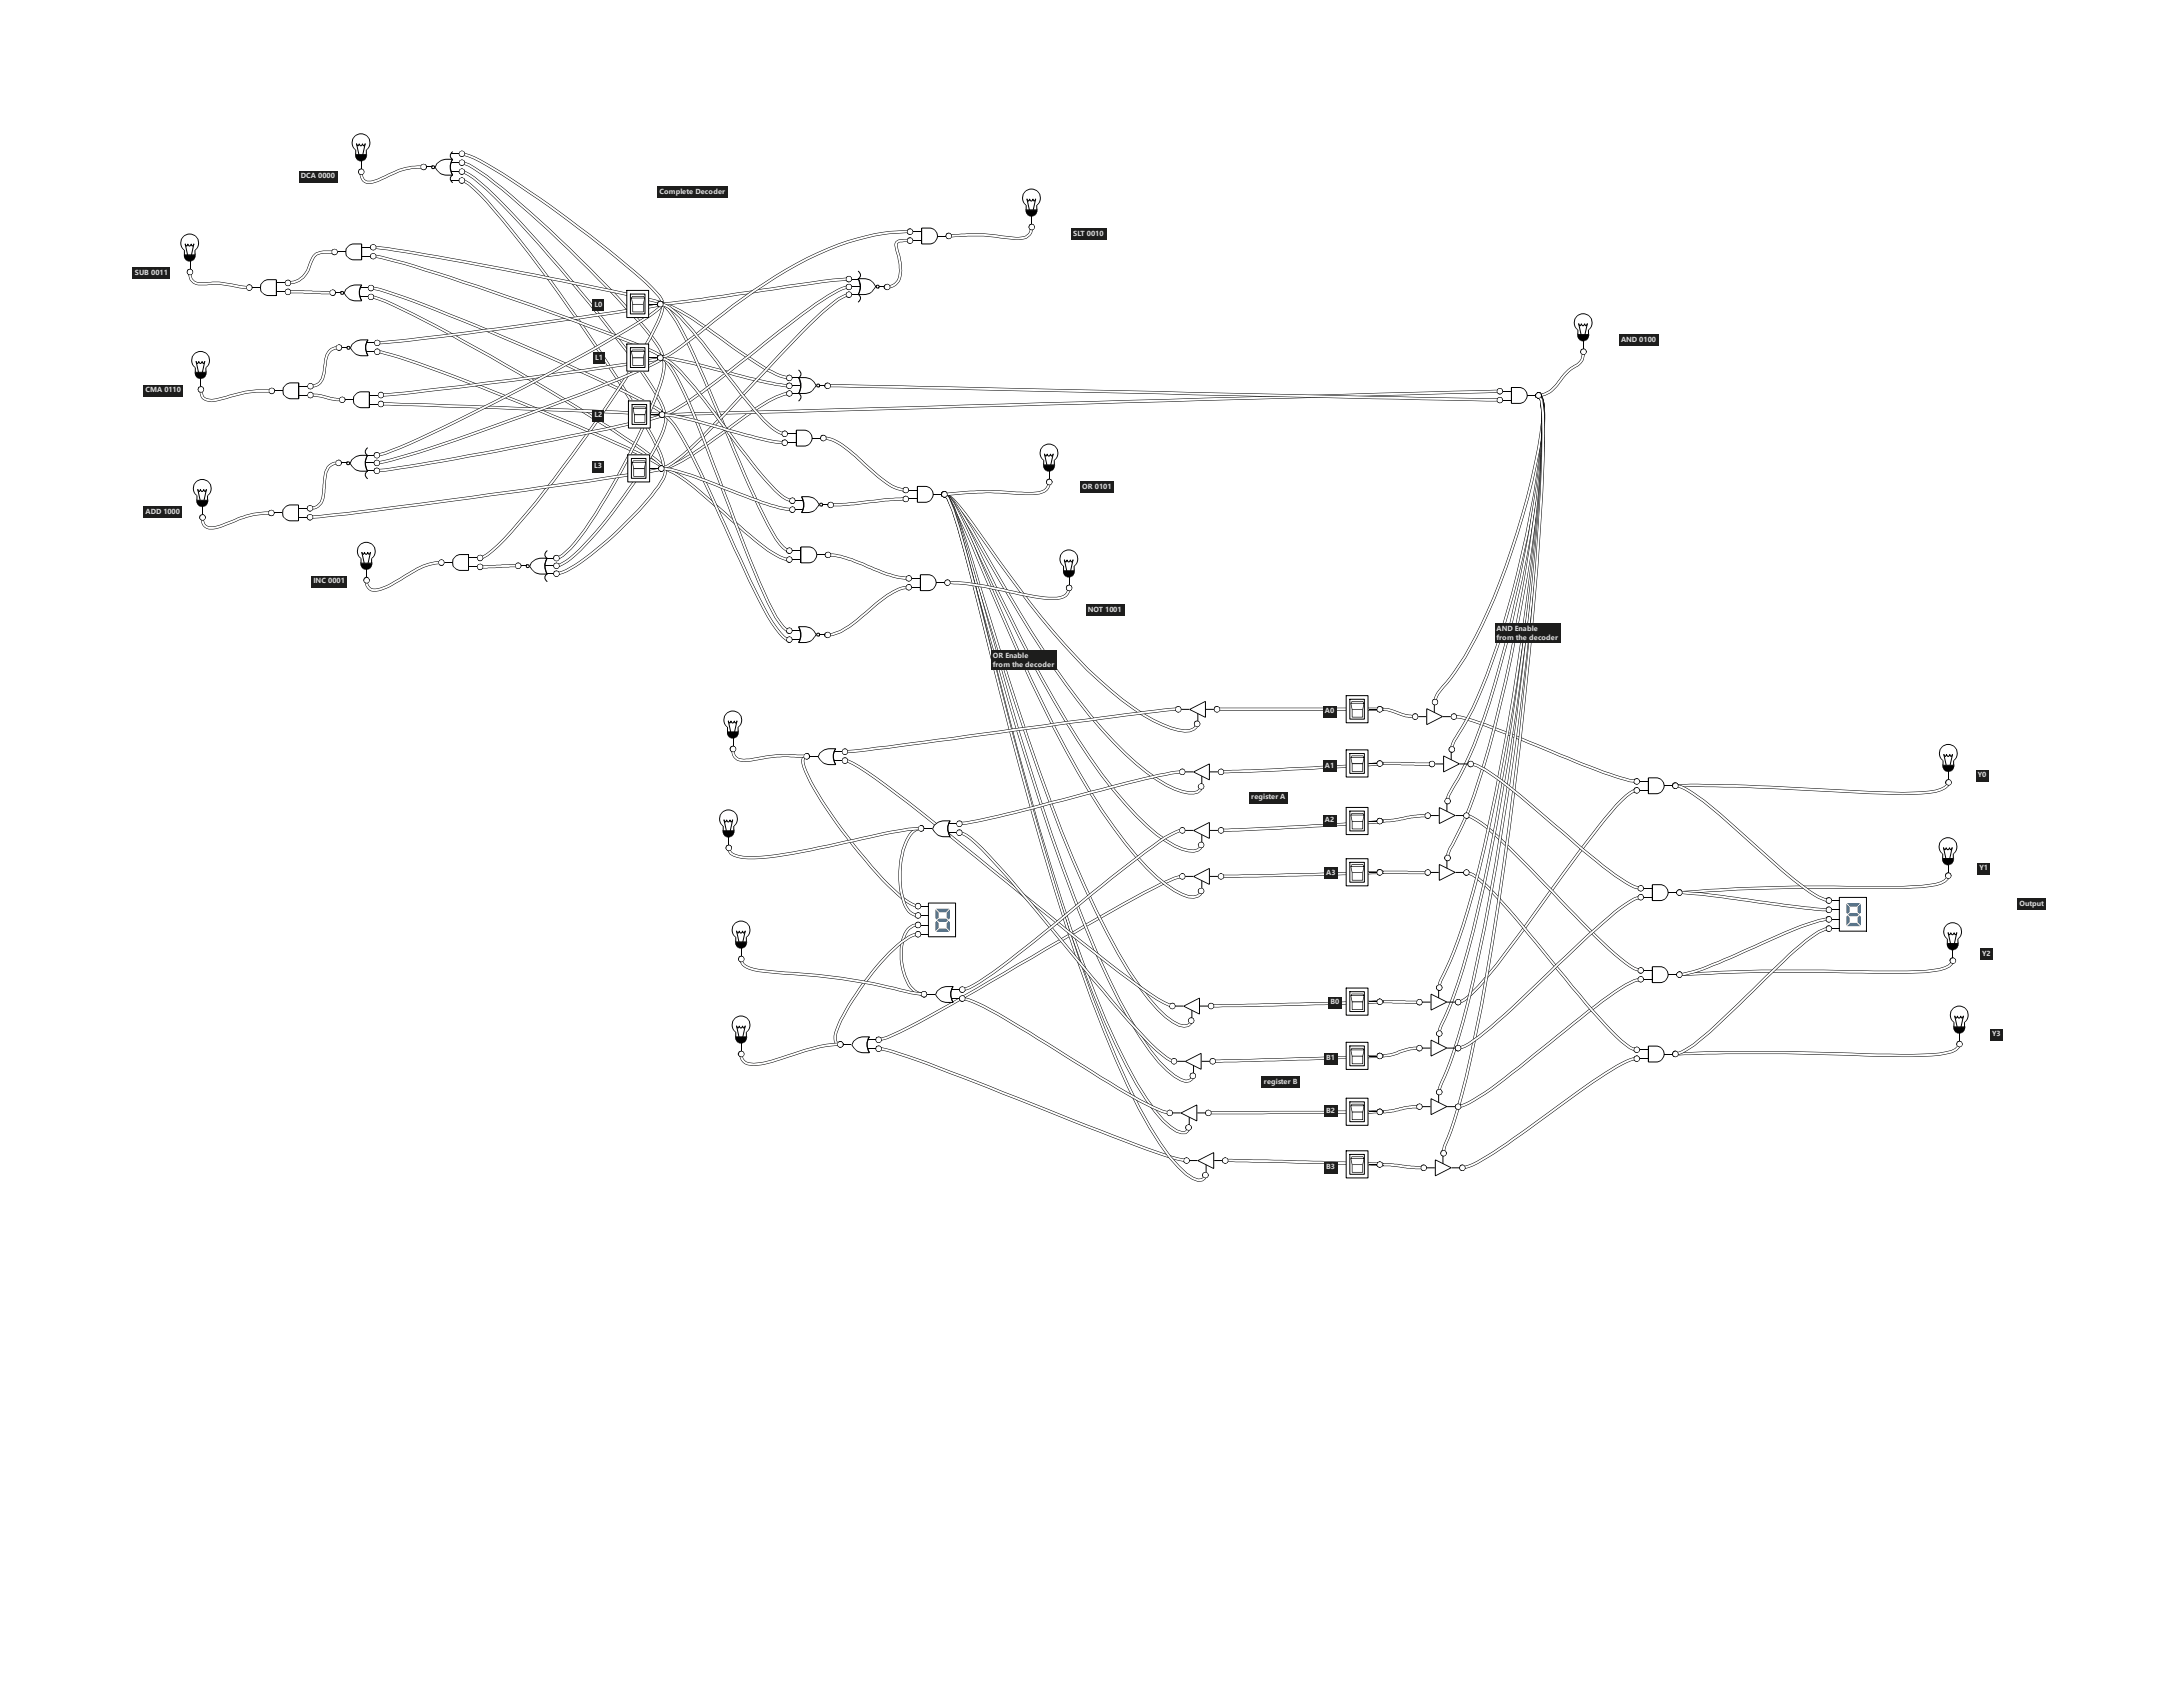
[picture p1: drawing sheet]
<svg xmlns="http://www.w3.org/2000/svg" width="279mm" height="216mm" viewBox="0 0 279 216" stroke-linecap="round" stroke-linejoin="round" font-family="sans-serif">
<defs><g id="words">
<g font-size=".9" fill="#dbdbdb">
<text x="38.5" y="22.8">DCA 0000</text>
<text x="84.4" y="24.8">Complete Decoder</text>
<text x="17.3" y="35.2">SUB 0011</text>
<text x="137.4" y="30.2">SLT 0010</text>
<text x="76.1" y="39.3">L0</text>
<text x="76.2" y="46.1">L1</text>
<text x="207.5" y="43.7">AND 0100</text>
<text x="18.6" y="50.2">CMA 0110</text>
<text x="76.1" y="53.4">L2</text>
<text x="76" y="59.9">L3</text>
<text x="18.6" y="65.7">ADD 1000</text>
<text x="138.5" y="62.6">OR 0101</text>
<text x="40.1" y="74.7">INC 0001</text>
<text x="139.2" y="78.3">NOT 1001</text>
<text x="191.6" y="80.7">AND Enable</text>
<text x="191.6" y="81.9">from the decoder</text>
<text x="127.1" y="84.2">OR Enable</text>
<text x="127.1" y="85.3">from the decoder</text>
<text x="169.6" y="91.3">A0</text>
<text x="169.6" y="98.3">A1</text>
<text x="253.1" y="99.4">Y0</text>
<text x="160.1" y="102.3">register A</text>
<text x="169.6" y="105.2">A2</text>
<text x="169.8" y="112">A3</text>
<text x="253.4" y="111.4">Y1</text>
<text x="258.5" y="115.9">Output</text>
<text x="253.7" y="122.3">Y2</text>
<text x="170.3" y="128.5">B0</text>
<text x="169.8" y="135.7">B1</text>
<text x="255" y="132.6">Y3</text>
<text x="161.8" y="138.7">register B</text>
<text x="169.8" y="142.4">B2</text>
<text x="169.8" y="149.6">B3</text>
</g>
</g></defs>
<path d="M0 0h279.4v168.2h-279.4z" fill="none" stroke="#fff" stroke-width=".13"/>
<path d="M151.6 148.3l.2-.1 .3 .1 .1 .2-.1 .3h-.3h-.2l-.1-.3zM112.1 134.2a.35 .35 0 0 1 .7 0 .35 .35 0 0 1-.7 0z" fill-rule="evenodd" fill="#fff"/>
<g fill="none" stroke="#000" stroke-width=".13">
<path d="M151.6 148.3l.2-.1 .3 .1 .1 .2-.1 .3h-.3h-.2l-.1-.3z"/>
<circle cx="112.4" cy="134.2" r=".34"/>
</g>
<path d="M112.4 134.2h.5a66.7 66.7 0 0 1 8.7 3l1.6 .6a759.5 759.5 0 0 0 25.9 10l1.7 .5 1 .2" fill="none" stroke="#000" stroke-width=".38"/>
<path d="M112.4 134.2h.5a66.7 66.7 0 0 1 8.7 3l1.6 .6a759.5 759.5 0 0 0 25.9 10l1.7 .5 1 .2" fill="none" stroke="#fff" stroke-width=".25"/>
<path d="M151 112.2a.32 .32 0 0 1 .6 0 .32 .32 0 0 1-.6 0zM112.1 133.1a.35 .35 0 0 1 .7 0 .35 .35 0 0 1-.7 0z" fill-rule="evenodd" fill="#fff"/>
<g fill="none" stroke="#000" stroke-width=".13">
<circle cx="151.3" cy="112.2" r=".32"/>
<circle cx="112.4" cy="133.1" r=".34"/>
</g>
<path d="M151.3 112.1a21.5 21.5 0 0 0-4.9 2.2l-7.4 4.1-12.3 7.2a134.5 134.5 0 0 1-13.2 7.2l-1.1 .3" fill="none" stroke="#000" stroke-width=".38"/>
<path d="M151.3 112.1a21.5 21.5 0 0 0-4.9 2.2l-7.4 4.1-12.3 7.2a134.5 134.5 0 0 1-13.2 7.2l-1.1 .3" fill="none" stroke="#fff" stroke-width=".25"/>
<path d="M176.4 134.9l.2-.1 .2 .1 .1 .2-.1 .3-.2 .1-.2-.1-.2-.3zM181.3 134.2a.35 .35 0 0 1 .7 0 .35 .35 0 0 1-.7 0z" fill-rule="evenodd" fill="#fff"/>
<g fill="none" stroke="#000" stroke-width=".13">
<path d="M176.4 134.9l.2-.1 .2 .1 .1 .2-.1 .3-.2 .1-.2-.1-.2-.3z"/>
<circle cx="181.6" cy="134.2" r=".34"/>
</g>
<path d="M181.7 134.2a8.4 8.4 0 0 0-3.3 .7l-.9 .2h-.9" fill="none" stroke="#000" stroke-width=".38"/>
<path d="M181.7 134.2a8.4 8.4 0 0 0-3.3 .7l-.9 .2h-.9" fill="none" stroke="#fff" stroke-width=".25"/>
<path d="M176.4 134.9l.2-.1 .2 .1 .1 .2-.1 .3-.2 .1-.2-.1-.2-.3zM154.9 135.8a.34 .34 0 0 1 .6 0 .34 .34 0 0 1-.6 0z" fill-rule="evenodd" fill="#fff"/>
<g fill="none" stroke="#000" stroke-width=".13">
<path d="M176.4 134.9l.2-.1 .2 .1 .1 .2-.1 .3-.2 .1-.2-.1-.2-.3z"/>
<circle cx="155.2" cy="135.8" r=".34"/>
</g>
<path d="M176.6 135.1h.3l-9.5 .4-12.2 .3" fill="none" stroke="#000" stroke-width=".38"/>
<path d="M176.6 135.1h.3l-9.5 .4-12.2 .3" fill="none" stroke="#fff" stroke-width=".25"/>
<path d="M84.2 45.8a.34 .34 0 0 1 .6 0 .34 .34 0 0 1-.6 0zM100.7 49.4a.34 .34 0 0 1 .6 0 .34 .34 0 0 1-.6 0z" fill-rule="evenodd" fill="#fff"/>
<g fill="none" stroke="#000" stroke-width=".13">
<circle cx="84.5" cy="45.8" r=".34"/>
<circle cx="101" cy="49.4" r=".34"/>
</g>
<path d="M84.5 45.8a46.4 46.4 0 0 1 8.2 1.7l4.5 1.2a17.3 17.3 0 0 0 3.8 .7" fill="none" stroke="#000" stroke-width=".38"/>
<path d="M84.5 45.8a46.4 46.4 0 0 1 8.2 1.7l4.5 1.2a17.3 17.3 0 0 0 3.8 .7" fill="none" stroke="#fff" stroke-width=".25"/>
<path d="M84.2 45.8a.34 .34 0 0 1 .6 0 .34 .34 0 0 1-.6 0zM58.9 20.6l.2-.1 .3 .1v.2v.3l-.3 .1-.2-.1-.1-.3z" fill-rule="evenodd" fill="#fff"/>
<g fill="none" stroke="#000" stroke-width=".13">
<path d="M58.9 20.6l.2-.1 .3 .1v.2v.3l-.3 .1-.2-.1-.1-.3z"/>
<circle cx="84.5" cy="45.8" r=".34"/>
</g>
<path d="M59.1 20.8a5.1 5.1 0 0 1 2.3 1.2 89.4 89.4 0 0 1 10.2 8.7 134.6 134.6 0 0 1 11.8 12.4 6.2 6.2 0 0 1 1.4 2.4v.2l-.3 .1" fill="none" stroke="#000" stroke-width=".38"/>
<path d="M59.1 20.8a5.1 5.1 0 0 1 2.3 1.2 89.4 89.4 0 0 1 10.2 8.7 134.6 134.6 0 0 1 11.8 12.4 6.2 6.2 0 0 1 1.4 2.4v.2l-.3 .1" fill="none" stroke="#fff" stroke-width=".25"/>
<path d="M176.4 128l.2-.2 .2 .2 .1 .2-.1 .2-.2 .1-.2-.1-.2-.2zM181.4 128l.3-.1 .2 .1 .1 .3-.1 .2-.2 .1-.3-.1-.1-.2z" fill-rule="evenodd" fill="#fff"/>
<path d="M176.4 128l.2-.2 .2 .2 .1 .2-.1 .2-.2 .1-.2-.1-.2-.2zM181.4 128l.3-.1 .2 .1 .1 .3-.1 .2-.2 .1-.3-.1-.1-.2z" fill="none" stroke="#000" stroke-width=".13"/>
<path d="M176.6 128.2l5.1 .1" fill="none" stroke="#000" stroke-width=".38"/>
<path d="M176.6 128.2l5.1 .1" fill="none" stroke="#fff" stroke-width=".25"/>
<path d="M176.4 128l.2-.2 .2 .2 .1 .2-.1 .2-.2 .1-.2-.1-.2-.2zM154.8 128.5l.2-.1 .2 .1 .1 .2a.34 .34 0 0 1-.3 .4 .34 .34 0 0 1-.4-.4z" fill-rule="evenodd" fill="#fff"/>
<path d="M154.8 128.5l.2-.1 .2 .1 .1 .2a.34 .34 0 0 1-.3 .4 .34 .34 0 0 1-.4-.4zM176.4 128l.2-.2 .2 .2 .1 .2-.1 .2-.2 .1-.2-.1-.2-.2z" fill="none" stroke="#000" stroke-width=".13"/>
<path d="M176.6 128.2h.3l-5.4 .2-16.5 .3" fill="none" stroke="#000" stroke-width=".38"/>
<path d="M176.6 128.2h.3l-5.4 .2-16.5 .3" fill="none" stroke="#fff" stroke-width=".25"/>
<path d="M120.6 63l.3-.1a.34 .34 0 0 1 .3 .3 .34 .34 0 0 1-.3 .4l-.3-.1-.1-.3zM152.9 92.6a.34 .34 0 0 1 .6 0 .34 .34 0 0 1-.6 0z" fill-rule="evenodd" fill="#fff"/>
<g fill="none" stroke="#000" stroke-width=".13">
<path d="M120.6 63l.3-.1a.34 .34 0 0 1 .3 .3 .34 .34 0 0 1-.3 .4l-.3-.1-.1-.3z"/>
<circle cx="153.2" cy="92.6" r=".34"/>
</g>
<path d="M120.9 63.2l.4 .2a16.2 16.2 0 0 1 3.2 3.7 203.7 203.7 0 0 0 10.2 13.7 54.4 54.4 0 0 0 11.6 10.7 14.2 14.2 0 0 0 5.3 2.1 1.28 1.28 0 0 0 1.6-1" fill="none" stroke="#000" stroke-width=".38"/>
<path d="M120.9 63.2l.4 .2a16.2 16.2 0 0 1 3.2 3.7 203.7 203.7 0 0 0 10.2 13.7 54.4 54.4 0 0 0 11.6 10.7 14.2 14.2 0 0 0 5.3 2.1 1.28 1.28 0 0 0 1.6-1" fill="none" stroke="#fff" stroke-width=".25"/>
<path d="M120.6 63l.3-.1a.34 .34 0 0 1 .3 .3 .34 .34 0 0 1-.3 .4l-.3-.1-.1-.3zM153.4 100.6a.35 .35 0 0 1 .7 0 .35 .35 0 0 1-.7 0z" fill-rule="evenodd" fill="#fff"/>
<g fill="none" stroke="#000" stroke-width=".13">
<path d="M120.6 63l.3-.1a.34 .34 0 0 1 .3 .3 .34 .34 0 0 1-.3 .4l-.3-.1-.1-.3z"/>
<circle cx="153.7" cy="100.6" r=".32"/>
</g>
<path d="M120.9 63.2l.4 .3a28.4 28.4 0 0 1 4.2 6.4 190.9 190.9 0 0 0 10.9 17.6 56 56 0 0 0 10.4 11.3 12.4 12.4 0 0 0 5.3 2.7h.7l.5-.2 .3-.3 .1-.4" fill="none" stroke="#000" stroke-width=".38"/>
<path d="M120.9 63.2l.4 .3a28.4 28.4 0 0 1 4.2 6.4 190.9 190.9 0 0 0 10.9 17.6 56 56 0 0 0 10.4 11.3 12.4 12.4 0 0 0 5.3 2.7h.7l.5-.2 .3-.3 .1-.4" fill="none" stroke="#fff" stroke-width=".25"/>
<path d="M120.6 63l.3-.1a.34 .34 0 0 1 .3 .3 .34 .34 0 0 1-.3 .4l-.3-.1-.1-.3zM153.5 107.9l.2-.1h.2l.2 .3-.1 .3-.3 .1-.2-.1-.1-.3z" fill-rule="evenodd" fill="#fff"/>
<path d="M120.6 63l.3-.1a.34 .34 0 0 1 .3 .3 .34 .34 0 0 1-.3 .4l-.3-.1-.1-.3zM153.5 107.9l.2-.1 .3 .1 .1 .2-.1 .3-.3 .1-.2-.1-.1-.3z" fill="none" stroke="#000" stroke-width=".13"/>
<path d="M120.9 63.2l.4 .3a29.1 29.1 0 0 1 3.2 5.5 226.9 226.9 0 0 0 13.5 25.7 52.8 52.8 0 0 0 10 12.1 9.7 9.7 0 0 0 4.1 2.1h.7l.5-.1 .3-.3 .1-.4" fill="none" stroke="#000" stroke-width=".38"/>
<path d="M120.9 63.2l.4 .3a29.1 29.1 0 0 1 3.2 5.5 226.9 226.9 0 0 0 13.5 25.7 52.8 52.8 0 0 0 10 12.1 9.7 9.7 0 0 0 4.1 2.1h.7l.5-.1 .3-.3 .1-.4" fill="none" stroke="#fff" stroke-width=".25"/>
<path d="M120.6 63l.3-.1a.34 .34 0 0 1 .3 .3 .34 .34 0 0 1-.3 .4l-.3-.1-.1-.3zM153.5 113.8l.2-.1 .3 .1 .1 .2-.1 .3h-.3h-.2a.28 .28 0 0 1 0-.5z" fill-rule="evenodd" fill="#fff"/>
<path d="M120.6 63l.3-.1a.34 .34 0 0 1 .3 .3 .34 .34 0 0 1-.3 .4l-.3-.1-.1-.3zM153.4 113.9l.3-.2 .3 .1v.4l-.3 .1h-.2l-.1-.3z" fill="none" stroke="#000" stroke-width=".13"/>
<path d="M120.9 63.2l.4 .3 .7 .9a102.8 102.8 0 0 1 4.7 10.6l1.2 2.9a189 189 0 0 0 11.6 23.4 51.3 51.3 0 0 0 8.5 11 11.3 11.3 0 0 0 4.1 2.5h.7l.5-.1 .3-.3 .1-.4" fill="none" stroke="#000" stroke-width=".38"/>
<path d="M120.9 63.2l.4 .3 .7 .9a102.8 102.8 0 0 1 4.7 10.6l1.2 2.9a189 189 0 0 0 11.6 23.4 51.3 51.3 0 0 0 8.5 11 11.3 11.3 0 0 0 4.1 2.5h.7l.5-.1 .3-.3 .1-.4" fill="none" stroke="#fff" stroke-width=".25"/>
<path d="M120.6 63l.3-.1a.34 .34 0 0 1 .3 .3 .34 .34 0 0 1-.3 .4l-.3-.1-.1-.3zM152.2 130.3h.2h.3l.1 .3-.1 .3h-.3h-.2l-.1-.3z" fill-rule="evenodd" fill="#fff"/>
<path d="M120.6 63l.3-.1a.34 .34 0 0 1 .3 .3 .34 .34 0 0 1-.3 .4l-.3-.1-.1-.3zM152.2 130.3h.2h.3l.1 .3-.1 .3h-.3h-.2l-.1-.3z" fill="none" stroke="#000" stroke-width=".13"/>
<path d="M120.9 63.2l.4 .5 .7 1.1a122.4 122.4 0 0 1 3.4 10.4 431.8 431.8 0 0 0 10.4 31.2 115.8 115.8 0 0 0 8.7 17.9 28.6 28.6 0 0 0 4.7 5.8l.9 .7 .8 .4 .7 .1 .5-.1 .3-.2v-.4" fill="none" stroke="#000" stroke-width=".38"/>
<path d="M120.9 63.2l.4 .5 .7 1.1a122.4 122.4 0 0 1 3.4 10.4 431.8 431.8 0 0 0 10.4 31.2 115.8 115.8 0 0 0 8.7 17.9 28.6 28.6 0 0 0 4.7 5.8l.9 .7 .8 .4 .7 .1 .5-.1 .3-.2v-.4" fill="none" stroke="#fff" stroke-width=".25"/>
<path d="M120.6 63l.3-.1a.34 .34 0 0 1 .3 .3 .34 .34 0 0 1-.3 .4l-.3-.1-.1-.3zM152.3 137.7a.35 .35 0 0 1 .7 0 .35 .35 0 0 1-.7 0z" fill-rule="evenodd" fill="#fff"/>
<g fill="none" stroke="#000" stroke-width=".13">
<path d="M120.6 63l.3-.1a.34 .34 0 0 1 .3 .3 .34 .34 0 0 1-.3 .4l-.3-.1-.1-.3z"/>
<circle cx="152.6" cy="137.7" r=".35"/>
</g>
<path d="M120.9 63.2l.4 .5 .7 1.3a200.6 200.6 0 0 1 4.5 15.4 396.3 396.3 0 0 0 11 34.5 96.7 96.7 0 0 0 8.5 17.8 17.2 17.2 0 0 0 4.3 5l.8 .5 .7 .2 .4-.1 .4-.3 .1-.3" fill="none" stroke="#000" stroke-width=".38"/>
<path d="M120.9 63.2l.4 .5 .7 1.3a200.6 200.6 0 0 1 4.5 15.4 396.3 396.3 0 0 0 11 34.5 96.7 96.7 0 0 0 8.5 17.8 17.2 17.2 0 0 0 4.3 5l.8 .5 .7 .2 .4-.1 .4-.3 .1-.3" fill="none" stroke="#fff" stroke-width=".25"/>
<path d="M120.6 63l.3-.1a.34 .34 0 0 1 .3 .3 .34 .34 0 0 1-.3 .4l-.3-.1-.1-.3zM151.8 144.3a.34 .34 0 0 1 .6 0 .34 .34 0 0 1-.6 0z" fill-rule="evenodd" fill="#fff"/>
<g fill="none" stroke="#000" stroke-width=".13">
<path d="M120.6 63l.3-.1a.34 .34 0 0 1 .3 .3 .34 .34 0 0 1-.3 .4l-.3-.1-.1-.3z"/>
<circle cx="152.1" cy="144.3" r=".34"/>
</g>
<path d="M120.9 63.2l.4 .6 .7 1.4 1.4 5a1737.2 1737.2 0 0 0 9.4 35.6 225 225 0 0 0 8.7 24.8 59.5 59.5 0 0 0 6.4 11.6 6.8 6.8 0 0 0 3.3 2.7h.5l.3-.2 .1-.4" fill="none" stroke="#000" stroke-width=".38"/>
<path d="M120.9 63.2l.4 .6 .7 1.4 1.4 5a1737.2 1737.2 0 0 0 9.4 35.6 225 225 0 0 0 8.7 24.8 59.5 59.5 0 0 0 6.4 11.6 6.8 6.8 0 0 0 3.3 2.7h.5l.3-.2 .1-.4" fill="none" stroke="#fff" stroke-width=".25"/>
<path d="M120.6 63l.3-.1a.34 .34 0 0 1 .3 .3 .34 .34 0 0 1-.3 .4l-.3-.1-.1-.3zM153.9 150.4a.35 .35 0 0 1 .7 0 .35 .35 0 0 1-.7 0z" fill-rule="evenodd" fill="#fff"/>
<g fill="none" stroke="#000" stroke-width=".13">
<path d="M120.6 63l.3-.1a.34 .34 0 0 1 .3 .3 .34 .34 0 0 1-.3 .4l-.3-.1-.1-.3z"/>
<circle cx="154.3" cy="150.4" r=".34"/>
</g>
<path d="M120.9 63.2l.4 .6 .7 1.5a243 243 0 0 1 4.7 18 492.8 492.8 0 0 0 11.5 40.2 154.5 154.5 0 0 0 7.6 18.3 32.8 32.8 0 0 0 5 7.5l1 .9 .9 .6 .6 .2h.5l.3-.2 .2-.4" fill="none" stroke="#000" stroke-width=".38"/>
<path d="M120.9 63.2l.4 .6 .7 1.5a243 243 0 0 1 4.7 18 492.8 492.8 0 0 0 11.5 40.2 154.5 154.5 0 0 0 7.6 18.3 32.8 32.8 0 0 0 5 7.5l1 .9 .9 .6 .6 .2h.5l.3-.2 .2-.4" fill="none" stroke="#fff" stroke-width=".25"/>
<path d="M56.3 71.8l.2-.1 .2 .1 .1 .2-.1 .3h-.2h-.2l-.1-.3zM46.7 74l.2-.1h.1l.2 .3-.1 .3h-.2h-.2l-.1-.3z" fill-rule="evenodd" fill="#fff"/>
<path d="M46.7 74l.2-.1 .2 .1 .1 .2-.1 .3h-.2h-.2l-.1-.3zM56.3 71.8l.2-.1 .2 .1 .1 .2-.1 .3h-.2h-.2l-.1-.3z" fill="none" stroke="#000" stroke-width=".13"/>
<path d="M56.5 72a7.4 7.4 0 0 0-4.1 1.4l-.8 .5a9 9 0 0 1-3.5 1.6 1.09 1.09 0 0 1-1.2-1.3" fill="none" stroke="#000" stroke-width=".38"/>
<path d="M56.5 72a7.4 7.4 0 0 0-4.1 1.4l-.8 .5a9 9 0 0 1-3.5 1.6 1.09 1.09 0 0 1-1.2-1.3" fill="none" stroke="#fff" stroke-width=".25"/>
<path d="M43.5 51.2a.35 .35 0 0 1 .7 0 .35 .35 0 0 1-.7 0zM39.6 50.2h.2l.2 .1v.2l-.1 .4-.4-.1-.1-.3z" fill-rule="evenodd" fill="#fff"/>
<g fill="none" stroke="#000" stroke-width=".13">
<path d="M39.6 50.2h.2l.2 .1v.2l-.1 .4-.4-.1-.1-.3z"/>
<circle cx="43.8" cy="51.2" r=".33"/>
</g>
<path d="M39.8 50.5l.8 .1 1.1 .2a6.1 6.1 0 0 0 2.1 .3" fill="none" stroke="#000" stroke-width=".38"/>
<path d="M39.8 50.5l.8 .1 1.1 .2a6.1 6.1 0 0 0 2.1 .3" fill="none" stroke="#fff" stroke-width=".25"/>
<path d="M66 72.4a.35 .35 0 0 1 .7 0 .35 .35 0 0 1-.7 0zM61.1 72.6a.35 .35 0 0 1 .7 0 .35 .35 0 0 1-.7 0z" fill-rule="evenodd" fill="#fff"/>
<g fill="none" stroke="#000" stroke-width=".13">
<circle cx="61.4" cy="72.6" r=".33"/>
<circle cx="66.3" cy="72.4" r=".34"/>
</g>
<path d="M66.3 72.4l-4.9 .2" fill="none" stroke="#000" stroke-width=".38"/>
<path d="M66.3 72.4l-4.9 .2" fill="none" stroke="#fff" stroke-width=".25"/>
<path d="M176.4 90.5l.2-.1 .2 .1 .1 .3-.1 .2-.2 .1-.2-.1-.2-.2zM180.9 91.4h.2h.3v.3v.2l-.3 .1-.2-.1-.1-.2z" fill-rule="evenodd" fill="#fff"/>
<path d="M176.4 90.5l.2-.1 .2 .1 .1 .3-.1 .2-.2 .1-.2-.1-.2-.2zM180.9 91.4h.2h.3v.3v.2l-.3 .1-.2-.1-.1-.2z" fill="none" stroke="#000" stroke-width=".13"/>
<path d="M176.6 90.8a7.6 7.6 0 0 1 2.9 .7l.5 .1 1.1 .1" fill="none" stroke="#000" stroke-width=".38"/>
<path d="M176.6 90.8a7.6 7.6 0 0 1 2.9 .7l.5 .1 1.1 .1" fill="none" stroke="#fff" stroke-width=".25"/>
<path d="M176.4 90.5l.2-.1 .2 .1 .1 .3-.1 .2-.2 .1-.2-.1-.2-.2zM155.4 90.8a.35 .35 0 0 1 .7 0 .35 .35 0 0 1-.7 0z" fill-rule="evenodd" fill="#fff"/>
<g fill="none" stroke="#000" stroke-width=".13">
<path d="M176.4 90.5l.2-.1 .2 .1 .1 .3-.1 .2-.2 .1-.2-.1-.2-.2z"/>
<circle cx="155.7" cy="90.8" r=".35"/>
</g>
<path d="M155.7 90.8h21.3h-.4" fill="none" stroke="#000" stroke-width=".38"/>
<path d="M155.7 90.8h21.3h-.4" fill="none" stroke="#fff" stroke-width=".25"/>
<path d="M214.7 124.5l.2-.1 .3 .1 .1 .2-.1 .3-.3 .1-.2-.1-.1-.3zM249.7 122.7l.2-.1 .2 .1 .1 .2-.1 .2-.2 .1-.2-.1-.1-.2z" fill-rule="evenodd" fill="#fff"/>
<path d="M214.7 124.5l.2-.1 .3 .1 .1 .2-.1 .3-.3 .1-.2-.1-.1-.3zM249.7 122.7l.2-.1 .2 .1 .1 .2-.1 .2-.2 .1-.2-.1-.1-.2z" fill="none" stroke="#000" stroke-width=".13"/>
<path d="M249.9 122.9l-.1 .4a3.3 3.3 0 0 1-2.4 .9l-.9 .1-2.4 .1h-4.3a253.5 253.5 0 0 0-24.9 .3" fill="none" stroke="#000" stroke-width=".38"/>
<path d="M249.9 122.9l-.1 .4a3.3 3.3 0 0 1-2.4 .9l-.9 .1-2.4 .1h-4.3a253.5 253.5 0 0 0-24.9 .3" fill="none" stroke="#fff" stroke-width=".25"/>
<path d="M84.4 59.7l.2-.1 .3 .1 .1 .2-.1 .3-.3 .1-.2-.1-.1-.3zM100.7 50.4a.34 .34 0 0 1 .6 0 .34 .34 0 0 1-.6 0z" fill-rule="evenodd" fill="#fff"/>
<g fill="none" stroke="#000" stroke-width=".13">
<path d="M84.4 59.7l.2-.1 .3 .1 .1 .2-.1 .3-.3 .1-.2-.1-.1-.3z"/>
<circle cx="101" cy="50.4" r=".34"/>
</g>
<path d="M101 50.4a8.1 8.1 0 0 0-3.7 1.6l-5.7 4a24.2 24.2 0 0 1-6.2 3.8l-.8 .1" fill="none" stroke="#000" stroke-width=".38"/>
<path d="M101 50.4a8.1 8.1 0 0 0-3.7 1.6l-5.7 4a24.2 24.2 0 0 1-6.2 3.8l-.8 .1" fill="none" stroke="#fff" stroke-width=".25"/>
<path d="M84.4 59.7l.2-.1 .3 .1 .1 .2-.1 .3-.3 .1-.2-.1-.1-.3zM48 45a.32 .32 0 0 1 .6 0 .32 .32 0 0 1-.6 0z" fill-rule="evenodd" fill="#fff"/>
<g fill="none" stroke="#000" stroke-width=".13">
<path d="M84.4 59.7l.2-.1 .3 .1 .1 .2-.1 .3-.3 .1-.2-.1-.1-.3z"/>
<circle cx="48.3" cy="45" r=".32"/>
</g>
<path d="M48.3 45a76.4 76.4 0 0 1 11.4 3.8l10.9 4.4a148.5 148.5 0 0 1 13.4 6l.8 .6v.1h-.2" fill="none" stroke="#000" stroke-width=".38"/>
<path d="M48.3 45a76.4 76.4 0 0 1 11.4 3.8l10.9 4.4a148.5 148.5 0 0 1 13.4 6l.8 .6v.1h-.2" fill="none" stroke="#fff" stroke-width=".25"/>
<path d="M84.4 59.7l.2-.1 .3 .1 .1 .2-.1 .3-.3 .1-.2-.1-.1-.3zM47.2 38a.34 .34 0 0 1 .6 0 .34 .34 0 0 1-.6 0z" fill-rule="evenodd" fill="#fff"/>
<g fill="none" stroke="#000" stroke-width=".13">
<path d="M84.4 59.7l.2-.1 .3 .1 .1 .2-.1 .3-.3 .1-.2-.1-.1-.3z"/>
<circle cx="47.5" cy="38" r=".34"/>
</g>
<path d="M47.5 38a9.5 9.5 0 0 1 2.9 1 217.7 217.7 0 0 1 18 9.9l3.7 2.2a129 129 0 0 1 11.8 7.7l.9 .8v.3h-.2" fill="none" stroke="#000" stroke-width=".38"/>
<path d="M47.5 38a9.5 9.5 0 0 1 2.9 1 217.7 217.7 0 0 1 18 9.9l3.7 2.2a129 129 0 0 1 11.8 7.7l.9 .8v.3h-.2" fill="none" stroke="#fff" stroke-width=".25"/>
<path d="M84.4 59.7l.2-.1 .3 .1 .1 .2-.1 .3-.3 .1-.2-.1-.1-.3zM58.8 23.1a.34 .34 0 0 1 .6 0 .34 .34 0 0 1-.6 0z" fill-rule="evenodd" fill="#fff"/>
<g fill="none" stroke="#000" stroke-width=".13">
<path d="M84.4 59.7l.2-.1 .3 .1 .1 .2-.1 .3-.3 .1-.2-.1-.1-.3z"/>
<circle cx="59.1" cy="23.1" r=".34"/>
</g>
<path d="M59.1 23.1l.4 .1a15.2 15.2 0 0 1 3.7 3.6 206.5 206.5 0 0 1 20.4 29.2 11.2 11.2 0 0 1 1.3 3.5v.3l-.3 .1" fill="none" stroke="#000" stroke-width=".38"/>
<path d="M59.1 23.1l.4 .1a15.2 15.2 0 0 1 3.7 3.6 206.5 206.5 0 0 1 20.4 29.2 11.2 11.2 0 0 1 1.3 3.5v.3l-.3 .1" fill="none" stroke="#fff" stroke-width=".25"/>
<path d="M84.4 53a.35 .35 0 0 1 .7 0 .35 .35 0 0 1-.7 0zM191.6 50.1a.35 .35 0 0 1 .7 0 .35 .35 0 0 1-.7 0z" fill-rule="evenodd" fill="#fff"/>
<g fill="none" stroke="#000" stroke-width=".13">
<circle cx="84.7" cy="53" r=".34"/>
<circle cx="191.9" cy="50.1" r=".33"/>
</g>
<path d="M191.9 50.1l-107.2 3" fill="none" stroke="#000" stroke-width=".38"/>
<path d="M191.9 50.1l-107.2 3" fill="none" stroke="#fff" stroke-width=".25"/>
<path d="M84.4 53a.35 .35 0 0 1 .7 0 .35 .35 0 0 1-.7 0zM47.1 36.9a.35 .35 0 0 1 .7 0 .35 .35 0 0 1-.7 0z" fill-rule="evenodd" fill="#fff"/>
<g fill="none" stroke="#000" stroke-width=".13">
<circle cx="47.5" cy="36.9" r=".35"/>
<circle cx="84.7" cy="53" r=".34"/>
</g>
<path d="M47.5 36.9a26.4 26.4 0 0 1 5.3 1.6 360.1 360.1 0 0 1 29.6 12.9l.9 .5a4.3 4.3 0 0 1 1.6 1.1l-.2 .1" fill="none" stroke="#000" stroke-width=".38"/>
<path d="M47.5 36.9a26.4 26.4 0 0 1 5.3 1.6 360.1 360.1 0 0 1 29.6 12.9l.9 .5a4.3 4.3 0 0 1 1.6 1.1l-.2 .1" fill="none" stroke="#fff" stroke-width=".25"/>
<path d="M84.4 53a.35 .35 0 0 1 .7 0 .35 .35 0 0 1-.7 0zM58.9 21.7l.2-.1 .3 .1v.3a.34 .34 0 0 1-.3 .3 .34 .34 0 0 1-.3-.3z" fill-rule="evenodd" fill="#fff"/>
<g fill="none" stroke="#000" stroke-width=".13">
<path d="M58.9 21.7l.2-.1 .3 .1v.3a.34 .34 0 0 1-.3 .3 .34 .34 0 0 1-.3-.3z"/>
<circle cx="84.7" cy="53" r=".34"/>
</g>
<path d="M59.1 22a5.3 5.3 0 0 1 2.3 1.4 122.9 122.9 0 0 1 11.6 12.4 153.9 153.9 0 0 1 10.6 14 10.3 10.3 0 0 1 1.4 2.9l-.1 .3-.2 .1" fill="none" stroke="#000" stroke-width=".38"/>
<path d="M59.1 22a5.3 5.3 0 0 1 2.3 1.4 122.9 122.9 0 0 1 11.6 12.4 153.9 153.9 0 0 1 10.6 14 10.3 10.3 0 0 1 1.4 2.9l-.1 .3-.2 .1" fill="none" stroke="#fff" stroke-width=".25"/>
<path d="M185.7 91.7a.35 .35 0 0 1 .7 0 .35 .35 0 0 1-.7 0zM209.1 100a.35 .35 0 0 1 .7 0 .35 .35 0 0 1-.7 0z" fill-rule="evenodd" fill="#fff"/>
<g fill="none" stroke="#000" stroke-width=".13">
<circle cx="186.1" cy="91.7" r=".34"/>
<circle cx="209.5" cy="100" r=".34"/>
</g>
<path d="M186.1 91.7a19.7 19.7 0 0 1 5.8 1.8l9.7 4a54.9 54.9 0 0 0 7 2.4l.9 .1" fill="none" stroke="#000" stroke-width=".38"/>
<path d="M186.1 91.7a19.7 19.7 0 0 1 5.8 1.8l9.7 4a54.9 54.9 0 0 0 7 2.4l.9 .1" fill="none" stroke="#fff" stroke-width=".25"/>
<path d="M186.4 128l.2-.1 .3 .1v.3v.2l-.3 .1-.2-.1-.1-.2zM209.1 101.1a.35 .35 0 0 1 .7 0 .35 .35 0 0 1-.7 0z" fill-rule="evenodd" fill="#fff"/>
<g fill="none" stroke="#000" stroke-width=".13">
<path d="M186.4 128l.2-.1 .3 .1v.3v.2l-.3 .1-.2-.1-.1-.2z"/>
<circle cx="209.5" cy="101.1" r=".34"/>
</g>
<path d="M209.5 101.1a3.8 3.8 0 0 0-1.9 1.3 118 118 0 0 0-8.5 10.8l-2.9 4.1a104.2 104.2 0 0 1-7.6 9.6 3.5 3.5 0 0 1-2 1.4" fill="none" stroke="#000" stroke-width=".38"/>
<path d="M209.5 101.1a3.8 3.8 0 0 0-1.9 1.3 118 118 0 0 0-8.5 10.8l-2.9 4.1a104.2 104.2 0 0 1-7.6 9.6 3.5 3.5 0 0 1-2 1.4" fill="none" stroke="#fff" stroke-width=".25"/>
<path d="M149.8 128.5l.4-.1 .2 .3a.34 .34 0 0 1-.4 .4 .34 .34 0 0 1-.3-.4zM107.9 97.1l.3-.1 .2 .1 .1 .2-.1 .3-.2 .1-.3-.1-.1-.3z" fill-rule="evenodd" fill="#fff"/>
<path d="M107.9 97.1l.3-.1 .2 .1 .1 .2-.1 .3-.2 .1-.3-.1-.1-.3zM149.8 128.5l.4-.1 .2 .3a.34 .34 0 0 1-.4 .4 .34 .34 0 0 1-.3-.4z" fill="none" stroke="#000" stroke-width=".13"/>
<path d="M108.2 97.3a8.1 8.1 0 0 1 2.8 1.5 410.6 410.6 0 0 1 19.8 15.6l2 1.6a217.8 217.8 0 0 0 15.3 11.8l1.9 .9" fill="none" stroke="#000" stroke-width=".38"/>
<path d="M108.2 97.3a8.1 8.1 0 0 1 2.8 1.5 410.6 410.6 0 0 1 19.8 15.6l2 1.6a217.8 217.8 0 0 0 15.3 11.8l1.9 .9" fill="none" stroke="#fff" stroke-width=".25"/>
<path d="M150.5 90.8a.34 .34 0 0 1 .6 0 .34 .34 0 0 1-.6 0zM107.9 96a.28 .28 0 0 1 .5 0l.1 .2-.1 .2-.2 .1-.3-.1-.1-.2z" fill-rule="evenodd" fill="#fff"/>
<g fill="none" stroke="#000" stroke-width=".13">
<path d="M108 95.9l.2-.1 .2 .2 .1 .2-.2 .3-.4-.1-.1-.2z"/>
<circle cx="150.8" cy="90.8" r=".34"/>
</g>
<path d="M150.8 90.8l-1.9 .1-4.8 .6-30.5 4.1-3.5 .5-1.9 .1" fill="none" stroke="#000" stroke-width=".38"/>
<path d="M150.8 90.8l-1.9 .1-4.8 .6-30.5 4.1-3.5 .5-1.9 .1" fill="none" stroke="#fff" stroke-width=".25"/>
<path d="M84.4 59.7l.2-.1 .3 .1 .1 .2-.1 .3-.3 .1-.2-.1-.1-.3zM100.7 71.6a.34 .34 0 0 1 .6 0 .34 .34 0 0 1-.6 0z" fill-rule="evenodd" fill="#fff"/>
<g fill="none" stroke="#000" stroke-width=".13">
<path d="M84.4 59.7l.2-.1 .3 .1 .1 .2-.1 .3-.3 .1-.2-.1-.1-.3z"/>
<circle cx="101" cy="71.6" r=".34"/>
</g>
<path d="M84.6 59.9a7 7 0 0 1 3.2 1.6l1.7 1.4 4.6 4a30 30 0 0 0 5.7 4.4l1.2 .3" fill="none" stroke="#000" stroke-width=".38"/>
<path d="M84.6 59.9a7 7 0 0 1 3.2 1.6l1.7 1.4 4.6 4a30 30 0 0 0 5.7 4.4l1.2 .3" fill="none" stroke="#fff" stroke-width=".25"/>
<path d="M214.7 114l.2-.1 .3 .1 .1 .2-.1 .3-.3 .1-.2-.1-.1-.3zM249.1 111.8l.2-.1 .3 .1 .1 .2-.1 .3-.3 .1-.2-.1-.1-.3z" fill-rule="evenodd" fill="#fff"/>
<path d="M214.7 114l.2-.1 .3 .1 .1 .2-.1 .3-.3 .1-.2-.1-.1-.3zM249.1 111.8l.2-.1 .3 .1 .1 .2-.1 .3-.3 .1-.2-.1-.1-.3z" fill="none" stroke="#000" stroke-width=".13"/>
<path d="M249.3 112v.4a3.1 3.1 0 0 1-2.4 .9 100.7 100.7 0 0 1-12.2 .2 222.9 222.9 0 0 0-19.8 .7" fill="none" stroke="#000" stroke-width=".38"/>
<path d="M249.3 112v.4a3.1 3.1 0 0 1-2.4 .9 100.7 100.7 0 0 1-12.2 .2 222.9 222.9 0 0 0-19.8 .7" fill="none" stroke="#fff" stroke-width=".25"/>
<path d="M105.7 49.1l.2-.1 .2 .1 .1 .3a.34 .34 0 0 1-.3 .3 .34 .34 0 0 1-.4-.3zM191.6 51.2a.35 .35 0 0 1 .7 0 .35 .35 0 0 1-.7 0z" fill-rule="evenodd" fill="#fff"/>
<g fill="none" stroke="#000" stroke-width=".13">
<path d="M105.7 49.1l.2-.1 .2 .1 .1 .3a.34 .34 0 0 1-.3 .3 .34 .34 0 0 1-.4-.3z"/>
<circle cx="192" cy="51.2" r=".32"/>
</g>
<path d="M105.9 49.4l86 1.8" fill="none" stroke="#000" stroke-width=".38"/>
<path d="M105.9 49.4l86 1.8" fill="none" stroke="#fff" stroke-width=".25"/>
<path d="M150 135.6l.2-.1 .3 .1 .1 .2a.34 .34 0 0 1-.4 .3 .34 .34 0 0 1-.3-.3zM122.4 106.6a.35 .35 0 0 1 .7 0 .35 .35 0 0 1-.7 0z" fill-rule="evenodd" fill="#fff"/>
<g fill="none" stroke="#000" stroke-width=".13">
<path d="M150 135.6l.2-.1 .3 .1 .1 .2a.34 .34 0 0 1-.4 .3 .34 .34 0 0 1-.3-.3z"/>
<circle cx="122.8" cy="106.6" r=".34"/>
</g>
<path d="M122.8 106.6a4.3 4.3 0 0 1 2.1 1.3 153 153 0 0 1 11.5 13.1l1.2 1.5a197.4 197.4 0 0 0 9.6 11.1 14 14 0 0 0 2.7 2.1l.3 .1" fill="none" stroke="#000" stroke-width=".38"/>
<path d="M122.8 106.6a4.3 4.3 0 0 1 2.1 1.3 153 153 0 0 1 11.5 13.1l1.2 1.5a197.4 197.4 0 0 0 9.6 11.1 14 14 0 0 0 2.7 2.1l.3 .1" fill="none" stroke="#fff" stroke-width=".25"/>
<path d="M151.2 98.5l.1-.1 .3 .2v.2l-.1 .3-.4-.1-.1-.2zM122.6 105.2l.2-.1 .2 .1 .1 .2-.1 .3h-.2h-.2l-.1-.3z" fill-rule="evenodd" fill="#fff"/>
<path d="M151.2 98.5l.1-.1 .3 .2v.2l-.1 .3-.4-.1-.1-.2zM122.6 105.2l.2-.1 .2 .1 .1 .2-.1 .3h-.2h-.2l-.1-.3z" fill="none" stroke="#000" stroke-width=".13"/>
<path d="M151.3 98.8a48.2 48.2 0 0 0-8 1.7l-1.1 .3a288.4 288.4 0 0 1-18.5 4.5l-.9 .1" fill="none" stroke="#000" stroke-width=".38"/>
<path d="M151.3 98.8a48.2 48.2 0 0 0-8 1.7l-1.1 .3a288.4 288.4 0 0 1-18.5 4.5l-.9 .1" fill="none" stroke="#fff" stroke-width=".25"/>
<path d="M176.4 104.8l.2-.1 .2 .1 .1 .3-.1 .2-.2 .1-.2-.1-.2-.2zM182.4 104.4a.34 .34 0 0 1 .6 0 .34 .34 0 0 1-.6 0z" fill-rule="evenodd" fill="#fff"/>
<g fill="none" stroke="#000" stroke-width=".13">
<path d="M176.4 104.8l.2-.1 .2 .1 .1 .3-.1 .2-.2 .1-.2-.1-.2-.2z"/>
<circle cx="182.7" cy="104.4" r=".34"/>
</g>
<path d="M182.7 104.4a21.9 21.9 0 0 0-4.4 .6l-1.7 .1" fill="none" stroke="#000" stroke-width=".38"/>
<path d="M182.7 104.4a21.9 21.9 0 0 0-4.4 .6l-1.7 .1" fill="none" stroke="#fff" stroke-width=".25"/>
<path d="M176.4 104.8l.2-.1 .2 .1 .1 .3-.1 .2-.2 .1-.2-.1-.2-.2zM156 106l.3-.1 .2 .1 .1 .3-.1 .2-.2 .1-.3-.1-.1-.2z" fill-rule="evenodd" fill="#fff"/>
<path d="M156 106l.3-.1 .2 .1 .1 .3-.1 .2-.2 .1-.3-.1-.1-.2zM176.4 104.8l.2-.1 .2 .1 .1 .3-.1 .2-.2 .1-.2-.1-.2-.2z" fill="none" stroke="#000" stroke-width=".13"/>
<path d="M176.6 105.1h.4l-1.4 .1-8.6 .6-10.7 .5" fill="none" stroke="#000" stroke-width=".38"/>
<path d="M176.6 105.1h.4l-1.4 .1-8.6 .6-10.7 .5" fill="none" stroke="#fff" stroke-width=".25"/>
<path d="M84.4 53a.35 .35 0 0 1 .7 0 .35 .35 0 0 1-.7 0zM48.5 51.4h.3h.2l.1 .3-.1 .2-.2 .1-.3-.1-.1-.2z" fill-rule="evenodd" fill="#fff"/>
<g fill="none" stroke="#000" stroke-width=".13">
<path d="M48.5 51.4h.3h.2l.1 .3-.1 .2-.2 .1-.3-.1-.1-.2z"/>
<circle cx="84.7" cy="53" r=".34"/>
</g>
<path d="M48.8 51.7l14.8 .5 21.3 .8-.2 .1" fill="none" stroke="#000" stroke-width=".38"/>
<path d="M48.8 51.7l14.8 .5 21.3 .8-.2 .1" fill="none" stroke="#fff" stroke-width=".25"/>
<path d="M84.2 45.8a.34 .34 0 0 1 .6 0 .34 .34 0 0 1-.6 0zM48.6 50.2h.2l.2 .1 .1 .2-.2 .4-.4-.1-.1-.3z" fill-rule="evenodd" fill="#fff"/>
<g fill="none" stroke="#000" stroke-width=".13">
<path d="M48.6 50.2h.2l.2 .1 .1 .2-.2 .4-.4-.1-.1-.3z"/>
<circle cx="84.5" cy="45.8" r=".34"/>
</g>
<path d="M84.5 45.8h.2a399.8 399.8 0 0 1-22.6 3.3l-10.4 1.2-2.9 .2" fill="none" stroke="#000" stroke-width=".38"/>
<path d="M84.5 45.8h.2a399.8 399.8 0 0 1-22.6 3.3l-10.4 1.2-2.9 .2" fill="none" stroke="#fff" stroke-width=".25"/>
<path d="M176.4 142l.2-.1 .2 .1 .1 .3-.1 .2-.2 .1-.2-.1-.2-.2zM181.3 141.6a.35 .35 0 0 1 .7 0 .35 .35 0 0 1-.7 0z" fill-rule="evenodd" fill="#fff"/>
<g fill="none" stroke="#000" stroke-width=".13">
<path d="M176.4 142l.2-.1 .2 .1 .1 .3-.1 .2-.2 .1-.2-.1-.2-.2z"/>
<circle cx="181.7" cy="141.6" r=".34"/>
</g>
<path d="M181.7 141.6a15.3 15.3 0 0 0-3.7 .6l-1.4 .1" fill="none" stroke="#000" stroke-width=".38"/>
<path d="M181.7 141.6a15.3 15.3 0 0 0-3.7 .6l-1.4 .1" fill="none" stroke="#fff" stroke-width=".25"/>
<path d="M176.4 142l.2-.1 .2 .1 .1 .3-.1 .2-.2 .1-.2-.1-.2-.2zM154.4 142.2l.2-.1 .3 .1 .1 .2-.1 .3h-.3h-.2l-.1-.3z" fill-rule="evenodd" fill="#fff"/>
<path d="M154.4 142.2l.2-.1 .3 .1 .1 .2-.1 .3h-.3h-.2l-.1-.3zM176.4 142l.2-.1 .2 .1 .1 .3-.1 .2-.2 .1-.2-.1-.2-.2z" fill="none" stroke="#000" stroke-width=".13"/>
<path d="M176.6 142.3h.3l-22.3 .1" fill="none" stroke="#000" stroke-width=".38"/>
<path d="M176.6 142.3h.3l-22.3 .1" fill="none" stroke="#fff" stroke-width=".25"/>
<path d="M84.2 38.9a.34 .34 0 0 1 .6 0 .34 .34 0 0 1-.6 0zM100.8 48.1l.2-.1 .3 .1v.2v.3l-.3 .1-.2-.1-.1-.3z" fill-rule="evenodd" fill="#fff"/>
<g fill="none" stroke="#000" stroke-width=".13">
<path d="M100.8 48.1l.2-.1 .3 .1v.2v.3l-.3 .1-.2-.1-.1-.3z"/>
<circle cx="84.5" cy="38.9" r=".34"/>
</g>
<path d="M84.5 38.9a11.6 11.6 0 0 1 5 2.4l5.8 4.1a20.8 20.8 0 0 0 4.9 2.8l.8 .1" fill="none" stroke="#000" stroke-width=".38"/>
<path d="M84.5 38.9a11.6 11.6 0 0 1 5 2.4l5.8 4.1a20.8 20.8 0 0 0 4.9 2.8l.8 .1" fill="none" stroke="#fff" stroke-width=".25"/>
<path d="M84.2 38.9a.34 .34 0 0 1 .6 0 .34 .34 0 0 1-.6 0zM100.7 70.5a.34 .34 0 0 1 .6 0 .34 .34 0 0 1-.6 0z" fill-rule="evenodd" fill="#fff"/>
<g fill="none" stroke="#000" stroke-width=".13">
<circle cx="84.5" cy="38.9" r=".34"/>
<circle cx="101" cy="70.5" r=".34"/>
</g>
<path d="M84.5 38.9a2.78 2.78 0 0 1 1.6 1.5 62.3 62.3 0 0 1 4.6 9.5l2 4.6a124.1 124.1 0 0 0 6.6 14.4 3.1 3.1 0 0 0 1.7 1.6" fill="none" stroke="#000" stroke-width=".38"/>
<path d="M84.5 38.9a2.78 2.78 0 0 1 1.6 1.5 62.3 62.3 0 0 1 4.6 9.5l2 4.6a124.1 124.1 0 0 0 6.6 14.4 3.1 3.1 0 0 0 1.7 1.6" fill="none" stroke="#fff" stroke-width=".25"/>
<path d="M84.2 38.9a.34 .34 0 0 1 .6 0 .34 .34 0 0 1-.6 0zM48 43.9a.32 .32 0 0 1 .6 0 .32 .32 0 0 1-.6 0z" fill-rule="evenodd" fill="#fff"/>
<g fill="none" stroke="#000" stroke-width=".13">
<circle cx="84.5" cy="38.9" r=".34"/>
<circle cx="48.3" cy="43.9" r=".32"/>
</g>
<path d="M84.5 38.9h.2a44.4 44.4 0 0 1-5.7 1.1l-1.5 .2a799.8 799.8 0 0 1-28.1 3.6l-1.1 .1" fill="none" stroke="#000" stroke-width=".38"/>
<path d="M84.5 38.9h.2a44.4 44.4 0 0 1-5.7 1.1l-1.5 .2a799.8 799.8 0 0 1-28.1 3.6l-1.1 .1" fill="none" stroke="#fff" stroke-width=".25"/>
<path d="M84.2 38.9a.34 .34 0 0 1 .6 0 .34 .34 0 0 1-.6 0zM61.2 71.2l.4-.1 .2 .3a.32 .32 0 0 1-.4 .4 .32 .32 0 0 1-.3-.4z" fill-rule="evenodd" fill="#fff"/>
<g fill="none" stroke="#000" stroke-width=".13">
<path d="M61.2 71.2l.4-.1 .2 .3a.32 .32 0 0 1-.4 .4 .32 .32 0 0 1-.3-.4z"/>
<circle cx="84.5" cy="38.9" r=".34"/>
</g>
<path d="M84.5 38.9l.3 .1a3.3 3.3 0 0 1-.6 2.2 94.9 94.9 0 0 1-7.4 12.1 150 150 0 0 1-12.2 15.7 12.5 12.5 0 0 1-2.8 2.3l-.4 .1" fill="none" stroke="#000" stroke-width=".38"/>
<path d="M84.5 38.9l.3 .1a3.3 3.3 0 0 1-.6 2.2 94.9 94.9 0 0 1-7.4 12.1 150 150 0 0 1-12.2 15.7 12.5 12.5 0 0 1-2.8 2.3l-.4 .1" fill="none" stroke="#fff" stroke-width=".25"/>
<path d="M84.2 38.9a.34 .34 0 0 1 .6 0 .34 .34 0 0 1-.6 0zM58.9 19.5l.2-.2 .3 .2v.2v.2l-.3 .1-.2-.1-.1-.2z" fill-rule="evenodd" fill="#fff"/>
<g fill="none" stroke="#000" stroke-width=".13">
<path d="M58.9 19.5l.2-.2 .3 .2v.2v.2l-.3 .1-.2-.1-.1-.2z"/>
<circle cx="84.5" cy="38.9" r=".34"/>
</g>
<path d="M59.1 19.7a11.8 11.8 0 0 1 4.1 1.9 154.5 154.5 0 0 1 19.6 14.6l.6 .7a4.4 4.4 0 0 1 1.4 1.8v.1l-.3 .1" fill="none" stroke="#000" stroke-width=".38"/>
<path d="M59.1 19.7a11.8 11.8 0 0 1 4.1 1.9 154.5 154.5 0 0 1 19.6 14.6l.6 .7a4.4 4.4 0 0 1 1.4 1.8v.1l-.3 .1" fill="none" stroke="#fff" stroke-width=".25"/>
<path d="M214.1 134.9a.35 .35 0 0 1 .7 0 .35 .35 0 0 1-.7 0zM250.5 133.4l.4-.1 .2 .3a.32 .32 0 0 1-.3 .3 .32 .32 0 0 1-.4-.3z" fill-rule="evenodd" fill="#fff"/>
<g fill="none" stroke="#000" stroke-width=".13">
<path d="M250.5 133.4l.4-.1 .2 .3a.32 .32 0 0 1-.3 .3 .32 .32 0 0 1-.4-.3z"/>
<circle cx="214.4" cy="134.9" r=".34"/>
</g>
<path d="M250.7 133.6v.4l-.4 .3a9.3 9.3 0 0 1-4.3 .7 232.7 232.7 0 0 1-14.1-.2l-11-.1-6.5 .2" fill="none" stroke="#000" stroke-width=".38"/>
<path d="M250.7 133.6v.4l-.4 .3a9.3 9.3 0 0 1-4.3 .7 232.7 232.7 0 0 1-14.1-.2l-11-.1-6.5 .2" fill="none" stroke="#fff" stroke-width=".25"/>
<path d="M176.3 148.9l.3-.2 .2 .1 .1 .4-.3 .2-.2-.1-.2-.2zM181.9 149.4a.34 .34 0 0 1 .6 0 .34 .34 0 0 1-.6 0z" fill-rule="evenodd" fill="#fff"/>
<g fill="none" stroke="#000" stroke-width=".13">
<path d="M176.3 148.9l.3-.2 .2 .1 .1 .4-.3 .2-.2-.1-.2-.2z"/>
<circle cx="182.2" cy="149.4" r=".34"/>
</g>
<path d="M176.6 149.1h1.4l2.1 .3h2.1" fill="none" stroke="#000" stroke-width=".38"/>
<path d="M176.6 149.1h1.4l2.1 .3h2.1" fill="none" stroke="#fff" stroke-width=".25"/>
<path d="M176.3 148.9l.3-.2 .2 .1 .1 .4-.3 .2-.2-.1-.2-.2zM156.5 148.3l.3-.1 .3 .1v.2v.3h-.3h-.3v-.3z" fill-rule="evenodd" fill="#fff"/>
<path d="M156.5 148.3l.3-.1 .3 .1v.2v.3h-.3h-.3v-.3zM176.3 148.9l.3-.2 .2 .1 .1 .4-.3 .2-.2-.1-.2-.2z" fill="none" stroke="#000" stroke-width=".13"/>
<path d="M156.8 148.5l20.2 .5-.4 .1" fill="none" stroke="#000" stroke-width=".38"/>
<path d="M156.8 148.5l20.2 .5-.4 .1" fill="none" stroke="#fff" stroke-width=".25"/>
<path d="M42.5 32.3a.34 .34 0 0 1 .6 0 .34 .34 0 0 1-.6 0zM36.5 36.2a.35 .35 0 0 1 .7 0 .35 .35 0 0 1-.7 0z" fill-rule="evenodd" fill="#fff"/>
<g fill="none" stroke="#000" stroke-width=".13">
<circle cx="36.8" cy="36.2" r=".34"/>
<circle cx="42.8" cy="32.3" r=".34"/>
</g>
<path d="M42.8 32.3a4.1 4.1 0 0 0-2.4 .3l-.3 .3-.3 .8a3 3 0 0 1-3 2.5" fill="none" stroke="#000" stroke-width=".38"/>
<path d="M42.8 32.3a4.1 4.1 0 0 0-2.4 .3l-.3 .3-.3 .8a3 3 0 0 1-3 2.5" fill="none" stroke="#fff" stroke-width=".25"/>
<path d="M84.4 59.7l.2-.1 .3 .1 .1 .2-.1 .3-.3 .1-.2-.1-.1-.3zM70.9 73.4a.34 .34 0 0 1 .6 0 .34 .34 0 0 1-.6 0z" fill-rule="evenodd" fill="#fff"/>
<g fill="none" stroke="#000" stroke-width=".13">
<path d="M84.4 59.7l.2-.1 .3 .1 .1 .2-.1 .3-.3 .1-.2-.1-.1-.3z"/>
<circle cx="71.2" cy="73.4" r=".34"/>
</g>
<path d="M84.6 59.9l.5 .2a1.72 1.72 0 0 1-.5 1.7 39.6 39.6 0 0 1-7.6 8 20.3 20.3 0 0 1-5 3.4l-.8 .2" fill="none" stroke="#000" stroke-width=".38"/>
<path d="M84.6 59.9l.5 .2a1.72 1.72 0 0 1-.5 1.7 39.6 39.6 0 0 1-7.6 8 20.3 20.3 0 0 1-5 3.4l-.8 .2" fill="none" stroke="#fff" stroke-width=".25"/>
<path d="M84.4 53a.35 .35 0 0 1 .7 0 .35 .35 0 0 1-.7 0zM71 72.2l.2-.1 .3 .1v.2v.2l-.3 .1-.2-.1-.1-.2z" fill-rule="evenodd" fill="#fff"/>
<g fill="none" stroke="#000" stroke-width=".13">
<path d="M71 72.2l.2-.1 .3 .1v.2v.2l-.3 .1-.2-.1-.1-.2z"/>
<circle cx="84.7" cy="53" r=".34"/>
</g>
<path d="M84.7 53.1h.3a1.09 1.09 0 0 1 .1 1.3 25.7 25.7 0 0 1-3.3 6.3 58 58 0 0 1-8.2 10.3 6.9 6.9 0 0 1-2 1.3l-.4 .1" fill="none" stroke="#000" stroke-width=".38"/>
<path d="M84.7 53.1h.3a1.09 1.09 0 0 1 .1 1.3 25.7 25.7 0 0 1-3.3 6.3 58 58 0 0 1-8.2 10.3 6.9 6.9 0 0 1-2 1.3l-.4 .1" fill="none" stroke="#fff" stroke-width=".25"/>
<path d="M84.2 45.8a.34 .34 0 0 1 .6 0 .34 .34 0 0 1-.6 0zM70.9 71.4a.34 .34 0 0 1 .6 0 .34 .34 0 0 1-.6 0z" fill-rule="evenodd" fill="#fff"/>
<g fill="none" stroke="#000" stroke-width=".13">
<circle cx="84.5" cy="45.8" r=".34"/>
<circle cx="71.2" cy="71.4" r=".34"/>
</g>
<path d="M84.5 45.8h.3l.2 .3a7.9 7.9 0 0 1-.8 4.1 86.3 86.3 0 0 1-10 18.5 9.7 9.7 0 0 1-2.6 2.6l-.4 .1" fill="none" stroke="#000" stroke-width=".38"/>
<path d="M84.5 45.8h.3l.2 .3a7.9 7.9 0 0 1-.8 4.1 86.3 86.3 0 0 1-10 18.5 9.7 9.7 0 0 1-2.6 2.6l-.4 .1" fill="none" stroke="#fff" stroke-width=".25"/>
<path d="M176.4 97.5l.2-.1 .2 .1 .1 .2-.1 .3h-.2h-.2l-.2-.3zM182.9 97.8a.35 .35 0 0 1 .7 0 .35 .35 0 0 1-.7 0z" fill-rule="evenodd" fill="#fff"/>
<g fill="none" stroke="#000" stroke-width=".13">
<path d="M176.4 97.5l.2-.1 .2 .1 .1 .2-.1 .3h-.2h-.2l-.2-.3z"/>
<circle cx="183.3" cy="97.8" r=".34"/>
</g>
<path d="M176.6 97.7l6.7 .1" fill="none" stroke="#000" stroke-width=".38"/>
<path d="M176.6 97.7l6.7 .1" fill="none" stroke="#fff" stroke-width=".25"/>
<path d="M176.4 97.5l.2-.1 .2 .1 .1 .2-.1 .3h-.2h-.2l-.2-.3zM156 98.6l.3-.2 .1 .1 .2 .3-.1 .2-.2 .1-.3-.1-.1-.2z" fill-rule="evenodd" fill="#fff"/>
<path d="M156 98.6l.3-.2 .2 .2 .1 .2-.1 .2-.2 .1-.3-.1-.1-.2zM176.4 97.5l.2-.1 .2 .1 .1 .2-.1 .3h-.2h-.2l-.2-.3z" fill="none" stroke="#000" stroke-width=".13"/>
<path d="M176.6 97.7h.4l-9 .6-8 .4-3.7 .1" fill="none" stroke="#000" stroke-width=".38"/>
<path d="M176.6 97.7h.4l-9 .6-8 .4-3.7 .1" fill="none" stroke="#fff" stroke-width=".25"/>
<path d="M102.9 96.8a.35 .35 0 0 1 .7 0 .35 .35 0 0 1-.7 0zM117.4 115.6h.1l.2 .1 .1 .3-.2 .3-.3-.1-.1-.2z" fill-rule="evenodd" fill="#fff"/>
<g fill="none" stroke="#000" stroke-width=".13">
<path d="M117.4 115.6h.1l.2 .1 .1 .3-.2 .3-.3-.1-.1-.2z"/>
<circle cx="103.3" cy="96.8" r=".32"/>
</g>
<path d="M103.3 96.8l-.3 .1a1.02 1.02 0 0 0-.1 1.3 38.6 38.6 0 0 0 5.6 9 47.9 47.9 0 0 0 7.1 7.8 3.9 3.9 0 0 0 1.9 1" fill="none" stroke="#000" stroke-width=".38"/>
<path d="M103.3 96.8l-.3 .1a1.02 1.02 0 0 0-.1 1.3 38.6 38.6 0 0 0 5.6 9 47.9 47.9 0 0 0 7.1 7.8 3.9 3.9 0 0 0 1.9 1" fill="none" stroke="#fff" stroke-width=".25"/>
<path d="M117.9 127.3a.35 .35 0 0 1 .7 0 .35 .35 0 0 1-.7 0zM117.3 118.1l.2-.1 .2 .1 .1 .3-.1 .2-.2 .1-.2-.1-.1-.2z" fill-rule="evenodd" fill="#fff"/>
<g fill="none" stroke="#000" stroke-width=".13">
<path d="M117.3 118.1l.2-.1 .2 .1 .1 .3-.1 .2-.2 .1-.2-.1-.1-.2z"/>
<circle cx="118.2" cy="127.3" r=".34"/>
</g>
<path d="M117.5 118.4a2.08 2.08 0 0 0-1.9 1.8 7.8 7.8 0 0 0 .9 6.1 2.17 2.17 0 0 0 1.7 1" fill="none" stroke="#000" stroke-width=".38"/>
<path d="M117.5 118.4a2.08 2.08 0 0 0-1.9 1.8 7.8 7.8 0 0 0 .9 6.1 2.17 2.17 0 0 0 1.7 1" fill="none" stroke="#fff" stroke-width=".25"/>
<path d="M149.5 142.2l.2-.1 .2 .1 .1 .2-.1 .3h-.2l-.3-.1v-.2zM122.8 127.8a.35 .35 0 0 1 .7 0 .35 .35 0 0 1-.7 0z" fill-rule="evenodd" fill="#fff"/>
<g fill="none" stroke="#000" stroke-width=".13">
<path d="M149.5 142.2l.2-.1 .2 .1 .1 .2-.1 .3h-.2l-.3-.1v-.2z"/>
<circle cx="123.1" cy="127.8" r=".35"/>
</g>
<path d="M123.1 127.8a10.4 10.4 0 0 1 3.7 1.5l4.9 2.9 6.9 4.3a71.1 71.1 0 0 0 10.2 5.7l.9 .2" fill="none" stroke="#000" stroke-width=".38"/>
<path d="M123.1 127.8a10.4 10.4 0 0 1 3.7 1.5l4.9 2.9 6.9 4.3a71.1 71.1 0 0 0 10.2 5.7l.9 .2" fill="none" stroke="#fff" stroke-width=".25"/>
<path d="M151 106.3a.34 .34 0 0 1 .6 0 .34 .34 0 0 1-.6 0zM122.8 126.7a.35 .35 0 0 1 .7 0 .35 .35 0 0 1-.7 0z" fill-rule="evenodd" fill="#fff"/>
<g fill="none" stroke="#000" stroke-width=".13">
<circle cx="151.3" cy="106.3" r=".34"/>
<circle cx="123.1" cy="126.7" r=".35"/>
</g>
<path d="M151.3 106.3a10.1 10.1 0 0 0-3.8 2l-5.3 4.1-8.6 7a83.7 83.7 0 0 1-8.9 6.7l-.7 .3-.9 .3" fill="none" stroke="#000" stroke-width=".38"/>
<path d="M151.3 106.3a10.1 10.1 0 0 0-3.8 2l-5.3 4.1-8.6 7a83.7 83.7 0 0 1-8.9 6.7l-.7 .3-.9 .3" fill="none" stroke="#fff" stroke-width=".25"/>
<path d="M31.6 36.8a.35 .35 0 0 1 .7 0 .35 .35 0 0 1-.7 0zM23.9 34.8a.35 .35 0 0 1 .7 0 .35 .35 0 0 1-.7 0z" fill-rule="evenodd" fill="#fff"/>
<g fill="none" stroke="#000" stroke-width=".13">
<circle cx="24.3" cy="34.8" r=".35"/>
<circle cx="31.9" cy="36.8" r=".34"/>
</g>
<path d="M24.3 34.8a1.31 1.31 0 0 0 1.6 1.5 11.4 11.4 0 0 1 4.8 .4l1.2 .1" fill="none" stroke="#000" stroke-width=".38"/>
<path d="M24.3 34.8a1.31 1.31 0 0 0 1.6 1.5 11.4 11.4 0 0 1 4.8 .4l1.2 .1" fill="none" stroke="#fff" stroke-width=".25"/>
<path d="M84.2 38.9a.34 .34 0 0 1 .6 0 .34 .34 0 0 1-.6 0zM108.3 35.7a.35 .35 0 0 1 .7 0 .35 .35 0 0 1-.7 0z" fill-rule="evenodd" fill="#fff"/>
<g fill="none" stroke="#000" stroke-width=".13">
<circle cx="84.5" cy="38.9" r=".34"/>
<circle cx="108.6" cy="35.7" r=".34"/>
</g>
<path d="M108.6 35.7l-3.4 .3-15.5 2.4-5.2 .5" fill="none" stroke="#000" stroke-width=".38"/>
<path d="M108.6 35.7l-3.4 .3-15.5 2.4-5.2 .5" fill="none" stroke="#fff" stroke-width=".25"/>
<path d="M84.4 53a.35 .35 0 0 1 .7 0 .35 .35 0 0 1-.7 0zM108.3 36.7a.35 .35 0 0 1 .7 0 .35 .35 0 0 1-.7 0z" fill-rule="evenodd" fill="#fff"/>
<g fill="none" stroke="#000" stroke-width=".13">
<circle cx="108.6" cy="36.7" r=".34"/>
<circle cx="84.7" cy="53" r=".34"/>
</g>
<path d="M108.6 36.7a7.9 7.9 0 0 0-3.4 1.7l-2.5 1.8-8 6.2a57.7 57.7 0 0 1-9.1 6.5l-.9 .2" fill="none" stroke="#000" stroke-width=".38"/>
<path d="M108.6 36.7a7.9 7.9 0 0 0-3.4 1.7l-2.5 1.8-8 6.2a57.7 57.7 0 0 1-9.1 6.5l-.9 .2" fill="none" stroke="#fff" stroke-width=".25"/>
<path d="M84.4 59.7l.2-.1 .3 .1 .1 .2-.1 .3-.3 .1-.2-.1-.1-.3zM108.4 37.5l.2-.1 .3 .1 .1 .2-.1 .3-.3 .1-.2-.1-.1-.3z" fill-rule="evenodd" fill="#fff"/>
<path d="M108.4 37.5l.2-.1 .3 .1 .1 .2-.1 .3-.3 .1-.2-.1-.1-.3zM84.4 59.7l.2-.1 .3 .1 .1 .2-.1 .3-.3 .1-.2-.1-.1-.3z" fill="none" stroke="#000" stroke-width=".13"/>
<path d="M108.6 37.7a5.7 5.7 0 0 0-2.6 1.6 144.4 144.4 0 0 0-10.3 10.5l-1 1.1a113.8 113.8 0 0 1-7.3 7.4 7.5 7.5 0 0 1-2.8 1.6" fill="none" stroke="#000" stroke-width=".38"/>
<path d="M108.6 37.7a5.7 5.7 0 0 0-2.6 1.6 144.4 144.4 0 0 0-10.3 10.5l-1 1.1a113.8 113.8 0 0 1-7.3 7.4 7.5 7.5 0 0 1-2.8 1.6" fill="none" stroke="#fff" stroke-width=".25"/>
<path d="M84.2 45.8a.34 .34 0 0 1 .6 0 .34 .34 0 0 1-.6 0zM47.4 32.8a.35 .35 0 0 1 .7 0 .35 .35 0 0 1-.7 0z" fill-rule="evenodd" fill="#fff"/>
<g fill="none" stroke="#000" stroke-width=".13">
<circle cx="47.8" cy="32.8" r=".34"/>
<circle cx="84.5" cy="45.8" r=".34"/>
</g>
<path d="M47.8 32.8a62.6 62.6 0 0 1 8.2 2.2 404.4 404.4 0 0 1 27.1 9.8 3.8 3.8 0 0 1 1.6 .9l-.2 .1" fill="none" stroke="#000" stroke-width=".38"/>
<path d="M47.8 32.8a62.6 62.6 0 0 1 8.2 2.2 404.4 404.4 0 0 1 27.1 9.8 3.8 3.8 0 0 1 1.6 .9l-.2 .1" fill="none" stroke="#fff" stroke-width=".25"/>
<path d="M84.2 38.9a.34 .34 0 0 1 .6 0 .34 .34 0 0 1-.6 0zM47.4 31.6a.35 .35 0 0 1 .7 0 .35 .35 0 0 1-.7 0z" fill-rule="evenodd" fill="#fff"/>
<g fill="none" stroke="#000" stroke-width=".13">
<circle cx="47.8" cy="31.6" r=".34"/>
<circle cx="84.5" cy="38.9" r=".34"/>
</g>
<path d="M47.8 31.7h.4a485.2 485.2 0 0 1 35.7 6.8l.8 .4h-.2" fill="none" stroke="#000" stroke-width=".38"/>
<path d="M47.8 31.7h.4a485.2 485.2 0 0 1 35.7 6.8l.8 .4h-.2" fill="none" stroke="#fff" stroke-width=".25"/>
<path d="M105.6 71a.35 .35 0 0 1 .7 0 .35 .35 0 0 1-.7 0zM116 74a.32 .32 0 0 1 .6 0 .32 .32 0 0 1-.6 0z" fill-rule="evenodd" fill="#fff"/>
<g fill="none" stroke="#000" stroke-width=".13">
<circle cx="106" cy="71" r=".34"/>
<circle cx="116.3" cy="74" r=".32"/>
</g>
<path d="M106 71a13.8 13.8 0 0 1 5.1 1.5l1.8 .7a9.7 9.7 0 0 0 3.4 .8" fill="none" stroke="#000" stroke-width=".38"/>
<path d="M106 71a13.8 13.8 0 0 1 5.1 1.5l1.8 .7a9.7 9.7 0 0 0 3.4 .8" fill="none" stroke="#fff" stroke-width=".25"/>
<path d="M187.5 104.1h.2h.2l.1 .3-.1 .2-.2 .1-.2-.1-.2-.2zM209.6 124.2a.35 .35 0 0 1 .7 0 .35 .35 0 0 1-.7 0z" fill-rule="evenodd" fill="#fff"/>
<g fill="none" stroke="#000" stroke-width=".13">
<path d="M187.5 104.1h.2h.2l.1 .3-.1 .2-.2 .1-.2-.1-.2-.2z"/>
<circle cx="210" cy="124.2" r=".33"/>
</g>
<path d="M187.7 104.4a5.3 5.3 0 0 1 2.5 1.4 186.8 186.8 0 0 1 11.4 11.3 43.1 43.1 0 0 0 7.6 6.9l.8 .2" fill="none" stroke="#000" stroke-width=".38"/>
<path d="M187.7 104.4a5.3 5.3 0 0 1 2.5 1.4 186.8 186.8 0 0 1 11.4 11.3 43.1 43.1 0 0 0 7.6 6.9l.8 .2" fill="none" stroke="#fff" stroke-width=".25"/>
<path d="M186.3 141.6a.34 .34 0 0 1 .6 0 .34 .34 0 0 1-.6 0zM209.7 125.3a.32 .32 0 0 1 .6 0 .32 .32 0 0 1-.6 0z" fill-rule="evenodd" fill="#fff"/>
<g fill="none" stroke="#000" stroke-width=".13">
<circle cx="210" cy="125.3" r=".32"/>
<circle cx="186.6" cy="141.6" r=".34"/>
</g>
<path d="M210 125.3a10.5 10.5 0 0 0-4.1 2.2l-2.6 2-6.9 5.5a57.6 57.6 0 0 1-8.4 6.1l-1 .5h-.4" fill="none" stroke="#000" stroke-width=".38"/>
<path d="M210 125.3a10.5 10.5 0 0 0-4.1 2.2l-2.6 2-6.9 5.5a57.6 57.6 0 0 1-8.4 6.1l-1 .5h-.4" fill="none" stroke="#fff" stroke-width=".25"/>
<path d="M84.2 45.8a.34 .34 0 0 1 .6 0 .34 .34 0 0 1-.6 0zM116.1 29.6a.35 .35 0 0 1 .7 0 .35 .35 0 0 1-.7 0z" fill-rule="evenodd" fill="#fff"/>
<g fill="none" stroke="#000" stroke-width=".13">
<circle cx="116.5" cy="29.6" r=".35"/>
<circle cx="84.5" cy="45.8" r=".34"/>
</g>
<path d="M116.5 29.6a26.7 26.7 0 0 0-11.8 2.9 71 71 0 0 0-14.4 9.5l-2.2 1.6a15.3 15.3 0 0 1-3.1 2.1l-.5 .1" fill="none" stroke="#000" stroke-width=".38"/>
<path d="M116.5 29.6a26.7 26.7 0 0 0-11.8 2.9 71 71 0 0 0-14.4 9.5l-2.2 1.6a15.3 15.3 0 0 1-3.1 2.1l-.5 .1" fill="none" stroke="#fff" stroke-width=".25"/>
<path d="M84.2 45.8a.34 .34 0 0 1 .6 0 .34 .34 0 0 1-.6 0zM100.7 80.7a.35 .35 0 0 1 .6 0 .35 .35 0 0 1-.6 0z" fill-rule="evenodd" fill="#fff"/>
<g fill="none" stroke="#000" stroke-width=".13">
<circle cx="84.5" cy="45.8" r=".34"/>
<circle cx="101" cy="80.7" r=".35"/>
</g>
<path d="M84.5 45.8l.3 .1a8.7 8.7 0 0 1 2.3 3.4 223.5 223.5 0 0 1 6.9 17.2 117.8 117.8 0 0 0 5.3 12.5l.9 1.3 .4 .3 .4 .1" fill="none" stroke="#000" stroke-width=".38"/>
<path d="M84.5 45.8l.3 .1a8.7 8.7 0 0 1 2.3 3.4 223.5 223.5 0 0 1 6.9 17.2 117.8 117.8 0 0 0 5.3 12.5l.9 1.3 .4 .3 .4 .1" fill="none" stroke="#fff" stroke-width=".25"/>
<path d="M84.4 53a.35 .35 0 0 1 .7 0 .35 .35 0 0 1-.7 0zM100.7 81.9a.34 .34 0 0 1 .6 0 .34 .34 0 0 1-.6 0z" fill-rule="evenodd" fill="#fff"/>
<g fill="none" stroke="#000" stroke-width=".13">
<circle cx="84.7" cy="53" r=".34"/>
<circle cx="101" cy="81.9" r=".34"/>
</g>
<path d="M84.7 53.1a2.72 2.72 0 0 1 1.6 1.3 83.8 83.8 0 0 1 5.8 11.5l1.3 2.8a104 104 0 0 0 5.4 11 7.9 7.9 0 0 0 1.8 2.1l.4 .1" fill="none" stroke="#000" stroke-width=".38"/>
<path d="M84.7 53.1a2.72 2.72 0 0 1 1.6 1.3 83.8 83.8 0 0 1 5.8 11.5l1.3 2.8a104 104 0 0 0 5.4 11 7.9 7.9 0 0 0 1.8 2.1l.4 .1" fill="none" stroke="#fff" stroke-width=".25"/>
<path d="M43.1 44.5a.33 .33 0 0 1 .6 0 .33 .33 0 0 1-.6 0zM39.4 49.4a.32 .32 0 0 1 .6 0 .32 .32 0 0 1-.6 0z" fill-rule="evenodd" fill="#fff"/>
<g fill="none" stroke="#000" stroke-width=".13">
<circle cx="39.7" cy="49.4" r=".32"/>
<circle cx="43.4" cy="44.5" r=".33"/>
</g>
<path d="M43.4 44.5a1.58 1.58 0 0 0-1.7 1.5l-.1 .9a3.5 3.5 0 0 1-.7 2.2l-.6 .3h-.5" fill="none" stroke="#000" stroke-width=".38"/>
<path d="M43.4 44.5a1.58 1.58 0 0 0-1.7 1.5l-.1 .9a3.5 3.5 0 0 1-.7 2.2l-.6 .3h-.5" fill="none" stroke="#fff" stroke-width=".25"/>
<path d="M113.2 36.6l.3-.2 .2 .1 .1 .4-.3 .1h-.2l-.1-.3zM116.1 30.8a.35 .35 0 0 1 .7 0 .35 .35 0 0 1-.7 0z" fill-rule="evenodd" fill="#fff"/>
<g fill="none" stroke="#000" stroke-width=".13">
<path d="M113.2 36.6l.3-.2 .2 .1 .1 .4-.3 .1h-.2l-.1-.3z"/>
<circle cx="116.5" cy="30.8" r=".34"/>
</g>
<path d="M116.5 30.8h-1.1a.58 .58 0 0 0-.6 .2 .58 .58 0 0 0-.1 .6l.2 .7a5.4 5.4 0 0 1 .1 3.6 1.69 1.69 0 0 1-1.5 .8" fill="none" stroke="#000" stroke-width=".38"/>
<path d="M116.5 30.8h-1.1a.58 .58 0 0 0-.6 .2 .58 .58 0 0 0-.1 .6l.2 .7a5.4 5.4 0 0 1 .1 3.6 1.69 1.69 0 0 1-1.5 .8" fill="none" stroke="#fff" stroke-width=".25"/>
<path d="M34.4 65.7a.35 .35 0 0 1 .7 0 .35 .35 0 0 1-.7 0zM25.6 66.2a.34 .34 0 0 1 .6 0 .34 .34 0 0 1-.6 0z" fill-rule="evenodd" fill="#fff"/>
<g fill="none" stroke="#000" stroke-width=".13">
<circle cx="25.9" cy="66.2" r=".34"/>
<circle cx="34.7" cy="65.7" r=".35"/>
</g>
<path d="M34.7 65.7a12 12 0 0 0-5.5 1.3 4.3 4.3 0 0 1-2.7 .5 1.09 1.09 0 0 1-.6-1.3" fill="none" stroke="#000" stroke-width=".38"/>
<path d="M34.7 65.7a12 12 0 0 0-5.5 1.3 4.3 4.3 0 0 1-2.7 .5 1.09 1.09 0 0 1-.6-1.3" fill="none" stroke="#fff" stroke-width=".25"/>
<path d="M42.3 37.5a.34 .34 0 0 1 .6 0 .34 .34 0 0 1-.6 0zM36.6 37.1l.4-.1 .2 .3a.32 .32 0 0 1-.3 .4 .32 .32 0 0 1-.4-.4z" fill-rule="evenodd" fill="#fff"/>
<g fill="none" stroke="#000" stroke-width=".13">
<path d="M36.6 37.1l.4-.1 .2 .3a.32 .32 0 0 1-.3 .4 .32 .32 0 0 1-.4-.4z"/>
<circle cx="42.6" cy="37.5" r=".34"/>
</g>
<path d="M36.8 37.3l5.8 .2" fill="none" stroke="#000" stroke-width=".38"/>
<path d="M36.8 37.3l5.8 .2" fill="none" stroke="#fff" stroke-width=".25"/>
<path d="M121 74.3l.2-.1 .3 .1 .1 .2-.1 .3-.3 .1-.2-.1-.1-.3zM136.5 75.2a.35 .35 0 0 1 .7 0 .35 .35 0 0 1-.7 0z" fill-rule="evenodd" fill="#fff"/>
<g fill="none" stroke="#000" stroke-width=".13">
<path d="M121 74.3l.2-.1 .3 .1 .1 .2-.1 .3-.3 .1-.2-.1-.1-.3z"/>
<circle cx="136.8" cy="75.2" r=".35"/>
</g>
<path d="M121.2 74.5a43.1 43.1 0 0 1 9.3 1.5 16.3 16.3 0 0 0 5.2 .5 1.24 1.24 0 0 0 1.1-1.3" fill="none" stroke="#000" stroke-width=".38"/>
<path d="M121.2 74.5a43.1 43.1 0 0 1 9.3 1.5 16.3 16.3 0 0 0 5.2 .5 1.24 1.24 0 0 0 1.1-1.3" fill="none" stroke="#fff" stroke-width=".25"/>
<path d="M102.9 96.8a.35 .35 0 0 1 .7 0 .35 .35 0 0 1-.7 0zM93.6 95.6l.2-.1 .2 .1 .1 .2-.1 .3-.2 .1-.2-.1-.2-.3z" fill-rule="evenodd" fill="#fff"/>
<g fill="none" stroke="#000" stroke-width=".13">
<path d="M93.6 95.6l.2-.1 .2 .1 .1 .2-.1 .3-.2 .1-.2-.1-.2-.3z"/>
<circle cx="103.3" cy="96.8" r=".32"/>
</g>
<path d="M93.8 95.8a1.36 1.36 0 0 0 1.7 1.5h.4a22.3 22.3 0 0 1 6.9-.5h.5" fill="none" stroke="#000" stroke-width=".38"/>
<path d="M93.8 95.8a1.36 1.36 0 0 0 1.7 1.5h.4a22.3 22.3 0 0 1 6.9-.5h.5" fill="none" stroke="#fff" stroke-width=".25"/>
<path d="M84.4 59.7l.2-.1 .3 .1 .1 .2-.1 .3-.3 .1-.2-.1-.1-.3zM39.3 66.2a.35 .35 0 0 1 .7 0 .35 .35 0 0 1-.7 0z" fill-rule="evenodd" fill="#fff"/>
<g fill="none" stroke="#000" stroke-width=".13">
<path d="M84.4 59.7l.2-.1 .3 .1 .1 .2-.1 .3-.3 .1-.2-.1-.1-.3z"/>
<circle cx="39.7" cy="66.2" r=".34"/>
</g>
<path d="M84.6 59.9l.2 .1a227.7 227.7 0 0 1-15.5 2.4l-15.6 2.2-9.2 1.1-4.8 .5" fill="none" stroke="#000" stroke-width=".38"/>
<path d="M84.6 59.9l.2 .1a227.7 227.7 0 0 1-15.5 2.4l-15.6 2.2-9.2 1.1-4.8 .5" fill="none" stroke="#fff" stroke-width=".25"/>
<path d="M43.1 59l.2-.1a.34 .34 0 0 1 .4 .3 .34 .34 0 0 1-.4 .4l-.2-.1-.1-.3zM39.3 65.1a.35 .35 0 0 1 .7 0 .35 .35 0 0 1-.7 0z" fill-rule="evenodd" fill="#fff"/>
<g fill="none" stroke="#000" stroke-width=".13">
<path d="M43.1 59l.2-.1a.34 .34 0 0 1 .4 .3 .34 .34 0 0 1-.4 .4l-.2-.1-.1-.3z"/>
<circle cx="39.7" cy="65.1" r=".35"/>
</g>
<path d="M43.3 59.2a1.66 1.66 0 0 0-1.7 1.8l-.1 1.4a4.2 4.2 0 0 1-.5 2l-.1 .2a1.45 1.45 0 0 1-1.2 .5" fill="none" stroke="#000" stroke-width=".38"/>
<path d="M43.3 59.2a1.66 1.66 0 0 0-1.7 1.8l-.1 1.4a4.2 4.2 0 0 1-.5 2l-.1 .2a1.45 1.45 0 0 1-1.2 .5" fill="none" stroke="#fff" stroke-width=".25"/>
<path d="M106 64.6a.34 .34 0 0 1 .6 0 .34 .34 0 0 1-.6 0zM115.7 63.6l.2-.1 .3 .1v.2v.3l-.3 .1-.2-.1-.1-.3z" fill-rule="evenodd" fill="#fff"/>
<g fill="none" stroke="#000" stroke-width=".13">
<path d="M115.7 63.6l.2-.1 .3 .1v.2v.3l-.3 .1-.2-.1-.1-.3z"/>
<circle cx="106.3" cy="64.6" r=".34"/>
</g>
<path d="M115.9 63.8l-2.6 .2-4.1 .5-2.9 .1" fill="none" stroke="#000" stroke-width=".38"/>
<path d="M115.9 63.8l-2.6 .2-4.1 .5-2.9 .1" fill="none" stroke="#fff" stroke-width=".25"/>
<path d="M121 30.2a.35 .35 0 0 1 .7 0 .35 .35 0 0 1-.7 0zM131.7 29a.34 .34 0 0 1 .6 0 .34 .34 0 0 1-.6 0z" fill-rule="evenodd" fill="#fff"/>
<g fill="none" stroke="#000" stroke-width=".13">
<circle cx="121.4" cy="30.2" r=".34"/>
<circle cx="132" cy="29" r=".34"/>
</g>
<path d="M132 29a1.4 1.4 0 0 1-1.6 1.5h-.4a33.2 33.2 0 0 0-6.9-.4l-1.7 .1" fill="none" stroke="#000" stroke-width=".38"/>
<path d="M132 29a1.4 1.4 0 0 1-1.6 1.5h-.4a33.2 33.2 0 0 0-6.9-.4l-1.7 .1" fill="none" stroke="#fff" stroke-width=".25"/>
<path d="M34.4 50a.35 .35 0 0 1 .7 0 .35 .35 0 0 1-.7 0zM25.3 49.8a.35 .35 0 0 1 .7 0 .35 .35 0 0 1-.7 0z" fill-rule="evenodd" fill="#fff"/>
<g fill="none" stroke="#000" stroke-width=".13">
<circle cx="25.7" cy="49.8" r=".35"/>
<circle cx="34.8" cy="50" r=".35"/>
</g>
<path d="M25.7 49.8a1.39 1.39 0 0 0 .6 1.3 3.7 3.7 0 0 0 2.4-.2 14.8 14.8 0 0 1 6.1-.9" fill="none" stroke="#000" stroke-width=".38"/>
<path d="M25.7 49.8a1.39 1.39 0 0 0 .6 1.3 3.7 3.7 0 0 0 2.4-.2 14.8 14.8 0 0 1 6.1-.9" fill="none" stroke="#fff" stroke-width=".25"/>
<path d="M84.2 45.8a.34 .34 0 0 1 .6 0 .34 .34 0 0 1-.6 0zM101.1 64.1a.34 .34 0 0 1 .6 0 .34 .34 0 0 1-.6 0z" fill-rule="evenodd" fill="#fff"/>
<g fill="none" stroke="#000" stroke-width=".13">
<circle cx="84.5" cy="45.8" r=".34"/>
<circle cx="101.4" cy="64.1" r=".34"/>
</g>
<path d="M84.5 45.8a5.4 5.4 0 0 1 2.7 1.8 132.8 132.8 0 0 1 7.7 10 37.3 37.3 0 0 0 5.3 6l.4 .2 .8 .3" fill="none" stroke="#000" stroke-width=".38"/>
<path d="M84.5 45.8a5.4 5.4 0 0 1 2.7 1.8 132.8 132.8 0 0 1 7.7 10 37.3 37.3 0 0 0 5.3 6l.4 .2 .8 .3" fill="none" stroke="#fff" stroke-width=".25"/>
<path d="M84.4 59.7l.2-.1 .3 .1 .1 .2-.1 .3-.3 .1-.2-.1-.1-.3zM101.2 65l.3-.1 .2 .3a.32 .32 0 0 1-.3 .4 .32 .32 0 0 1-.3-.4z" fill-rule="evenodd" fill="#fff"/>
<path d="M84.4 59.7l.2-.1 .3 .1 .1 .2-.1 .3-.3 .1-.2-.1-.1-.3zM101.2 65l.3-.1 .2 .3a.32 .32 0 0 1-.3 .4 .32 .32 0 0 1-.3-.4z" fill="none" stroke="#000" stroke-width=".13"/>
<path d="M84.6 59.9a20.6 20.6 0 0 1 5.7 1.6l6 2.3a21.5 21.5 0 0 0 5.1 1.4" fill="none" stroke="#000" stroke-width=".38"/>
<path d="M84.6 59.9a20.6 20.6 0 0 1 5.7 1.6l6 2.3a21.5 21.5 0 0 0 5.1 1.4" fill="none" stroke="#fff" stroke-width=".25"/>
<path d="M105.6 81.1l.3-.2 .2 .1 .1 .4-.3 .2-.2-.1-.2-.2zM116.1 74.9l.2-.1h.1l.2 .3-.1 .3-.2 .1-.2-.1-.1-.3z" fill-rule="evenodd" fill="#fff"/>
<path d="M116.1 74.9l.2-.1 .2 .1 .1 .2-.1 .3-.2 .1-.2-.1-.1-.3zM105.6 81.1l.3-.2 .2 .1 .1 .4-.3 .2-.2-.1-.2-.2z" fill="none" stroke="#000" stroke-width=".13"/>
<path d="M116.3 75.1a6.9 6.9 0 0 0-3.7 1.9l-2.2 1.8a10 10 0 0 1-3.8 2.4l-.7 .1" fill="none" stroke="#000" stroke-width=".38"/>
<path d="M116.3 75.1a6.9 6.9 0 0 0-3.7 1.9l-2.2 1.8a10 10 0 0 1-3.8 2.4l-.7 .1" fill="none" stroke="#fff" stroke-width=".25"/>
<path d="M53.9 21.4a.35 .35 0 0 1 .7 0 .35 .35 0 0 1-.7 0zM46 21.7h.3l.2 .3a.32 .32 0 0 1-.3 .3 .32 .32 0 0 1-.3-.3z" fill-rule="evenodd" fill="#fff"/>
<g fill="none" stroke="#000" stroke-width=".13">
<path d="M46 21.7h.3l.2 .3a.32 .32 0 0 1-.3 .3 .32 .32 0 0 1-.3-.3z"/>
<circle cx="54.2" cy="21.4" r=".34"/>
</g>
<path d="M54.2 21.4a9.2 9.2 0 0 0-5.1 1.3 4.3 4.3 0 0 1-2.2 .6 1.25 1.25 0 0 1-.7-1.3" fill="none" stroke="#000" stroke-width=".38"/>
<path d="M54.2 21.4a9.2 9.2 0 0 0-5.1 1.3 4.3 4.3 0 0 1-2.2 .6 1.25 1.25 0 0 1-.7-1.3" fill="none" stroke="#fff" stroke-width=".25"/>
<path d="M187.5 111.4l.2-.1 .2 .1 .1 .3a.34 .34 0 0 1-.3 .3 .34 .34 0 0 1-.4-.3zM209.1 134.3a.35 .35 0 0 1 .7 0 .35 .35 0 0 1-.7 0z" fill-rule="evenodd" fill="#fff"/>
<g fill="none" stroke="#000" stroke-width=".13">
<path d="M187.5 111.4l.2-.1 .2 .1 .1 .3a.34 .34 0 0 1-.3 .3 .34 .34 0 0 1-.4-.3z"/>
<circle cx="209.5" cy="134.3" r=".34"/>
</g>
<path d="M187.7 111.7a3.2 3.2 0 0 1 1.8 1 81.4 81.4 0 0 1 8 9.1l1.9 2.2a90 90 0 0 0 8.1 9.2l1.1 .9 .5 .2h.4" fill="none" stroke="#000" stroke-width=".38"/>
<path d="M187.7 111.7a3.2 3.2 0 0 1 1.8 1 81.4 81.4 0 0 1 8 9.1l1.9 2.2a90 90 0 0 0 8.1 9.2l1.1 .9 .5 .2h.4" fill="none" stroke="#fff" stroke-width=".25"/>
<path d="M187 149.1h.2l.2 .1 .1 .2-.2 .3h-.4l-.1-.3zM209.2 135.3l.3-.2a.34 .34 0 0 1 .3 .4 .34 .34 0 0 1-.3 .3l-.3-.2z" fill-rule="evenodd" fill="#fff"/>
<path d="M209.2 135.3l.3-.2a.34 .34 0 0 1 .3 .4 .34 .34 0 0 1-.3 .3l-.3-.2zM187 149.1h.2l.2 .1 .1 .2-.2 .3h-.4l-.1-.3z" fill="none" stroke="#000" stroke-width=".13"/>
<path d="M209.5 135.5a7.9 7.9 0 0 0-3.3 1.4l-3.2 2.1-6.5 4.8a65.2 65.2 0 0 1-8 5.3l-1.3 .3" fill="none" stroke="#000" stroke-width=".38"/>
<path d="M209.5 135.5a7.9 7.9 0 0 0-3.3 1.4l-3.2 2.1-6.5 4.8a65.2 65.2 0 0 1-8 5.3l-1.3 .3" fill="none" stroke="#fff" stroke-width=".25"/>
<path d="M176.2 111.6a.35 .35 0 0 1 .7 0 .35 .35 0 0 1-.7 0zM182.5 111.4h.4l.1 .3a.34 .34 0 0 1-.3 .3 .34 .34 0 0 1-.3-.3z" fill-rule="evenodd" fill="#fff"/>
<g fill="none" stroke="#000" stroke-width=".13">
<path d="M182.5 111.4h.4l.1 .3a.34 .34 0 0 1-.3 .3 .34 .34 0 0 1-.3-.3z"/>
<circle cx="176.6" cy="111.6" r=".34"/>
</g>
<path d="M176.6 111.6l6.1 .1" fill="none" stroke="#000" stroke-width=".38"/>
<path d="M176.6 111.6l6.1 .1" fill="none" stroke="#fff" stroke-width=".25"/>
<path d="M176.2 111.6a.35 .35 0 0 1 .7 0 .35 .35 0 0 1-.7 0zM156 111.9l.3-.1 .2 .1 .1 .2-.1 .3-.2 .1-.4-.2v-.2z" fill-rule="evenodd" fill="#fff"/>
<g fill="none" stroke="#000" stroke-width=".13">
<path d="M156 111.9l.3-.1 .2 .1 .1 .2-.1 .3-.2 .1-.4-.2v-.2z"/>
<circle cx="176.6" cy="111.6" r=".34"/>
</g>
<path d="M176.6 111.6h.4l-9 .3-11.7 .2" fill="none" stroke="#000" stroke-width=".38"/>
<path d="M176.6 111.6h.4l-9 .3-11.7 .2" fill="none" stroke="#fff" stroke-width=".25"/>
<path d="M84.4 53a.35 .35 0 0 1 .7 0 .35 .35 0 0 1-.7 0zM47.9 60.2a.35 .35 0 0 1 .7 0 .35 .35 0 0 1-.7 0z" fill-rule="evenodd" fill="#fff"/>
<g fill="none" stroke="#000" stroke-width=".13">
<circle cx="84.7" cy="53" r=".34"/>
<circle cx="48.2" cy="60.2" r=".34"/>
</g>
<path d="M84.7 53.1h.2v.1l-1.5 .4a538 538 0 0 1-34.1 6.6h-1.1" fill="none" stroke="#000" stroke-width=".38"/>
<path d="M84.7 53.1h.2v.1l-1.5 .4a538 538 0 0 1-34.1 6.6h-1.1" fill="none" stroke="#fff" stroke-width=".25"/>
<path d="M84.2 45.8a.34 .34 0 0 1 .6 0 .34 .34 0 0 1-.6 0zM48 59l.2-.1 .3 .1 .1 .2-.1 .3-.3 .1-.2-.1-.1-.3z" fill-rule="evenodd" fill="#fff"/>
<g fill="none" stroke="#000" stroke-width=".13">
<path d="M48 59l.2-.1 .3 .1 .1 .2-.1 .3-.3 .1-.2-.1-.1-.3z"/>
<circle cx="84.5" cy="45.8" r=".34"/>
</g>
<path d="M84.5 45.8h.2v.1a44.2 44.2 0 0 1-7.2 3.3l-3.2 1.3-8.9 3.3a144.6 144.6 0 0 1-16.7 5.4h-.5" fill="none" stroke="#000" stroke-width=".38"/>
<path d="M84.5 45.8h.2v.1a44.2 44.2 0 0 1-7.2 3.3l-3.2 1.3-8.9 3.3a144.6 144.6 0 0 1-16.7 5.4h-.5" fill="none" stroke="#fff" stroke-width=".25"/>
<path d="M84.2 38.9a.34 .34 0 0 1 .6 0 .34 .34 0 0 1-.6 0zM47.9 58.2a.35 .35 0 0 1 .7 0 .35 .35 0 0 1-.7 0z" fill-rule="evenodd" fill="#fff"/>
<g fill="none" stroke="#000" stroke-width=".13">
<circle cx="84.5" cy="38.9" r=".34"/>
<circle cx="48.2" cy="58.2" r=".34"/>
</g>
<path d="M84.5 38.9h.2v.2a18.7 18.7 0 0 1-4.5 3.1 313.1 313.1 0 0 1-29 15.1l-1.9 .7-1.1 .2" fill="none" stroke="#000" stroke-width=".38"/>
<path d="M84.5 38.9h.2v.2a18.7 18.7 0 0 1-4.5 3.1 313.1 313.1 0 0 1-29 15.1l-1.9 .7-1.1 .2" fill="none" stroke="#fff" stroke-width=".25"/>
<path d="M84.2 38.9a.34 .34 0 0 1 .6 0 .34 .34 0 0 1-.6 0zM100.2 55.3l.2-.1a.34 .34 0 0 1 .4 .3 .34 .34 0 0 1-.4 .3h-.2l-.1-.3z" fill-rule="evenodd" fill="#fff"/>
<g fill="none" stroke="#000" stroke-width=".13">
<path d="M100.2 55.3l.2-.1a.34 .34 0 0 1 .4 .3 .34 .34 0 0 1-.4 .3h-.2l-.1-.3z"/>
<circle cx="84.5" cy="38.9" r=".34"/>
</g>
<path d="M84.5 38.9a3.6 3.6 0 0 1 2.1 1.2 73.5 73.5 0 0 1 6.4 7.9l.6 .8a52.9 52.9 0 0 0 4.7 5.5 4 4 0 0 0 2.1 1.2" fill="none" stroke="#000" stroke-width=".38"/>
<path d="M84.5 38.9a3.6 3.6 0 0 1 2.1 1.2 73.5 73.5 0 0 1 6.4 7.9l.6 .8a52.9 52.9 0 0 0 4.7 5.5 4 4 0 0 0 2.1 1.2" fill="none" stroke="#fff" stroke-width=".25"/>
<path d="M84.4 53a.35 .35 0 0 1 .7 0 .35 .35 0 0 1-.7 0zM100.1 56.6a.35 .35 0 0 1 .7 0 .35 .35 0 0 1-.7 0z" fill-rule="evenodd" fill="#fff"/>
<g fill="none" stroke="#000" stroke-width=".13">
<circle cx="84.7" cy="53" r=".34"/>
<circle cx="100.4" cy="56.6" r=".34"/>
</g>
<path d="M84.7 53.1a27 27 0 0 1 6.6 1.4l4.8 1.3a16.8 16.8 0 0 0 4.3 .8" fill="none" stroke="#000" stroke-width=".38"/>
<path d="M84.7 53.1a27 27 0 0 1 6.6 1.4l4.8 1.3a16.8 16.8 0 0 0 4.3 .8" fill="none" stroke="#fff" stroke-width=".25"/>
<path d="M107.2 133.6a.35 .35 0 0 1 .7 0 .35 .35 0 0 1-.7 0zM117.2 119.6a.32 .32 0 0 1 .6 0 .32 .32 0 0 1-.6 0z" fill-rule="evenodd" fill="#fff"/>
<g fill="none" stroke="#000" stroke-width=".13">
<circle cx="117.5" cy="119.6" r=".32"/>
<circle cx="107.6" cy="133.6" r=".35"/>
</g>
<path d="M117.5 119.5a4.7 4.7 0 0 0-2.6 1.5 34 34 0 0 0-7.5 10.1 3.4 3.4 0 0 0-.5 2.2l.4 .3h.3" fill="none" stroke="#000" stroke-width=".38"/>
<path d="M117.5 119.5a4.7 4.7 0 0 0-2.6 1.5 34 34 0 0 0-7.5 10.1 3.4 3.4 0 0 0-.5 2.2l.4 .3h.3" fill="none" stroke="#fff" stroke-width=".25"/>
<path d="M107.2 133.6a.35 .35 0 0 1 .7 0 .35 .35 0 0 1-.7 0zM94.6 134.6l.2-.1 .3 .1 .1 .3a.34 .34 0 0 1-.4 .3 .34 .34 0 0 1-.3-.3z" fill-rule="evenodd" fill="#fff"/>
<g fill="none" stroke="#000" stroke-width=".13">
<path d="M94.6 134.6l.2-.1 .3 .1 .1 .3a.34 .34 0 0 1-.4 .3 .34 .34 0 0 1-.3-.3z"/>
<circle cx="107.6" cy="133.6" r=".35"/>
</g>
<path d="M107.6 133.6a21.6 21.6 0 0 0-6.7 1.5 13.1 13.1 0 0 1-4.8 1.1 1.23 1.23 0 0 1-1.3-1.3" fill="none" stroke="#000" stroke-width=".38"/>
<path d="M107.6 133.6a21.6 21.6 0 0 0-6.7 1.5 13.1 13.1 0 0 1-4.8 1.1 1.23 1.23 0 0 1-1.3-1.3" fill="none" stroke="#fff" stroke-width=".25"/>
<path d="M105 56a.35 .35 0 0 1 .7 0 .35 .35 0 0 1-.7 0zM115.6 62.7a.34 .34 0 0 1 .6 0 .34 .34 0 0 1-.6 0z" fill-rule="evenodd" fill="#fff"/>
<g fill="none" stroke="#000" stroke-width=".13">
<circle cx="105.4" cy="56" r=".35"/>
<circle cx="115.9" cy="62.7" r=".34"/>
</g>
<path d="M105.4 56a5.9 5.9 0 0 1 3.4 1.7l2.9 2.6a9 9 0 0 0 3.5 2.3l.7 .1" fill="none" stroke="#000" stroke-width=".38"/>
<path d="M105.4 56a5.9 5.9 0 0 1 3.4 1.7l2.9 2.6a9 9 0 0 0 3.5 2.3l.7 .1" fill="none" stroke="#fff" stroke-width=".25"/>
<path d="M120.6 63l.3-.1a.34 .34 0 0 1 .3 .3 .34 .34 0 0 1-.3 .4l-.3-.1-.1-.3zM134 61.4l.3-.1 .2 .1 .1 .2-.1 .3-.2 .1-.3-.1-.1-.3z" fill-rule="evenodd" fill="#fff"/>
<path d="M120.6 63l.3-.1a.34 .34 0 0 1 .3 .3 .34 .34 0 0 1-.3 .4l-.3-.1-.1-.3zM134 61.4l.3-.1 .2 .1 .1 .2-.1 .3-.2 .1-.3-.1-.1-.3z" fill="none" stroke="#000" stroke-width=".13"/>
<path d="M134.3 61.6a1.38 1.38 0 0 1-1.3 1.5 40 40 0 0 1-6.2-.2l-2.6 .1-3.3 .2" fill="none" stroke="#000" stroke-width=".38"/>
<path d="M134.3 61.6a1.38 1.38 0 0 1-1.3 1.5 40 40 0 0 1-6.2-.2l-2.6 .1-3.3 .2" fill="none" stroke="#fff" stroke-width=".25"/>
<path d="M196.6 50.6a.32 .32 0 0 1 .6 0 .32 .32 0 0 1-.6 0zM202.3 45a.35 .35 0 0 1 .7 0 .35 .35 0 0 1-.7 0z" fill-rule="evenodd" fill="#fff"/>
<g fill="none" stroke="#000" stroke-width=".13">
<circle cx="196.9" cy="50.6" r=".32"/>
<circle cx="202.6" cy="45" r=".35"/>
</g>
<path d="M202.6 45a1.95 1.95 0 0 1-1.3 2l-.5 .4-.9 1a5.2 5.2 0 0 1-2.2 2.1l-.8 .1" fill="none" stroke="#000" stroke-width=".38"/>
<path d="M202.6 45a1.95 1.95 0 0 1-1.3 2l-.5 .4-.9 1a5.2 5.2 0 0 1-2.2 2.1l-.8 .1" fill="none" stroke="#fff" stroke-width=".25"/>
<path d="M196.6 50.6a.32 .32 0 0 1 .6 0 .32 .32 0 0 1-.6 0zM183.4 89.6l.3-.1 .2 .1 .1 .2-.1 .3-.2 .1-.3-.1-.1-.3z" fill-rule="evenodd" fill="#fff"/>
<g fill="none" stroke="#000" stroke-width=".13">
<path d="M183.4 89.6l.3-.1 .2 .1 .1 .2-.1 .3-.2 .1-.3-.1-.1-.3z"/>
<circle cx="196.9" cy="50.6" r=".32"/>
</g>
<path d="M196.9 50.6l.4 .2 .1 .7a20.4 20.4 0 0 1-.5 5.9 100.2 100.2 0 0 1-7.2 22.6 34.2 34.2 0 0 1-5.6 8.7l-.4 .7v.4" fill="none" stroke="#000" stroke-width=".38"/>
<path d="M196.9 50.6l.4 .2 .1 .7a20.4 20.4 0 0 1-.5 5.9 100.2 100.2 0 0 1-7.2 22.6 34.2 34.2 0 0 1-5.6 8.7l-.4 .7v.4" fill="none" stroke="#fff" stroke-width=".25"/>
<path d="M196.6 50.6a.32 .32 0 0 1 .6 0 .32 .32 0 0 1-.6 0zM185.5 95.9a.34 .34 0 0 1 .6 0 .34 .34 0 0 1-.6 0z" fill-rule="evenodd" fill="#fff"/>
<g fill="none" stroke="#000" stroke-width=".13">
<circle cx="196.9" cy="50.6" r=".32"/>
<circle cx="185.8" cy="95.9" r=".34"/>
</g>
<path d="M196.9 50.6l.4 .3 .2 .7a36.3 36.3 0 0 1-.7 9.2 128.8 128.8 0 0 1-7.1 27.3 47.1 47.1 0 0 1-3.7 7l-.2 .8" fill="none" stroke="#000" stroke-width=".38"/>
<path d="M196.9 50.6l.4 .3 .2 .7a36.3 36.3 0 0 1-.7 9.2 128.8 128.8 0 0 1-7.1 27.3 47.1 47.1 0 0 1-3.7 7l-.2 .8" fill="none" stroke="#fff" stroke-width=".25"/>
<path d="M196.6 50.6a.32 .32 0 0 1 .6 0 .32 .32 0 0 1-.6 0zM185 102.3l.4-.1 .2 .3a.32 .32 0 0 1-.3 .4 .32 .32 0 0 1-.3-.4z" fill-rule="evenodd" fill="#fff"/>
<g fill="none" stroke="#000" stroke-width=".13">
<path d="M185 102.3l.4-.1 .2 .3a.32 .32 0 0 1-.3 .4 .32 .32 0 0 1-.3-.4z"/>
<circle cx="196.9" cy="50.6" r=".32"/>
</g>
<path d="M196.9 50.6l.4 .3 .2 .9a37.8 37.8 0 0 1-.4 7.8 183.7 183.7 0 0 1-7.2 32.3 45.2 45.2 0 0 1-4.5 9.8l-.1 .8" fill="none" stroke="#000" stroke-width=".38"/>
<path d="M196.9 50.6l.4 .3 .2 .9a37.8 37.8 0 0 1-.4 7.8 183.7 183.7 0 0 1-7.2 32.3 45.2 45.2 0 0 1-4.5 9.8l-.1 .8" fill="none" stroke="#fff" stroke-width=".25"/>
<path d="M196.6 50.6a.32 .32 0 0 1 .6 0 .32 .32 0 0 1-.6 0zM184.9 109.8a.35 .35 0 0 1 .7 0 .35 .35 0 0 1-.7 0z" fill-rule="evenodd" fill="#fff"/>
<g fill="none" stroke="#000" stroke-width=".13">
<circle cx="196.9" cy="50.6" r=".32"/>
<circle cx="185.3" cy="109.8" r=".33"/>
</g>
<path d="M196.9 50.6l.4 .4a22.4 22.4 0 0 1 .1 7.1 232.7 232.7 0 0 1-7.5 39.7 57.7 57.7 0 0 1-2.9 8l-1.1 2.3a3.3 3.3 0 0 0-.6 1.7" fill="none" stroke="#000" stroke-width=".38"/>
<path d="M196.9 50.6l.4 .4a22.4 22.4 0 0 1 .1 7.1 232.7 232.7 0 0 1-7.5 39.7 57.7 57.7 0 0 1-2.9 8l-1.1 2.3a3.3 3.3 0 0 0-.6 1.7" fill="none" stroke="#fff" stroke-width=".25"/>
<path d="M196.6 50.6a.32 .32 0 0 1 .6 0 .32 .32 0 0 1-.6 0zM183.9 126.4a.33 .33 0 0 1 .6 0 .33 .33 0 0 1-.6 0z" fill-rule="evenodd" fill="#fff"/>
<g fill="none" stroke="#000" stroke-width=".13">
<circle cx="196.9" cy="50.6" r=".32"/>
<circle cx="184.2" cy="126.4" r=".33"/>
</g>
<path d="M196.9 50.6l.4 .5 .1 1.3a83.7 83.7 0 0 1-.4 11.4 347.6 347.6 0 0 1-7.7 47.6 65 65 0 0 1-4.4 13.1 3.8 3.8 0 0 0-.7 1.9" fill="none" stroke="#000" stroke-width=".38"/>
<path d="M196.9 50.6l.4 .5 .1 1.3a83.7 83.7 0 0 1-.4 11.4 347.6 347.6 0 0 1-7.7 47.6 65 65 0 0 1-4.4 13.1 3.8 3.8 0 0 0-.7 1.9" fill="none" stroke="#fff" stroke-width=".25"/>
<path d="M196.6 50.6a.32 .32 0 0 1 .6 0 .32 .32 0 0 1-.6 0zM183.9 132.2a.34 .34 0 0 1 .6 0 .34 .34 0 0 1-.6 0z" fill-rule="evenodd" fill="#fff"/>
<g fill="none" stroke="#000" stroke-width=".13">
<circle cx="196.9" cy="50.6" r=".32"/>
<circle cx="184.2" cy="132.2" r=".34"/>
</g>
<path d="M196.9 50.6l.4 .5 .1 1.4a97.8 97.8 0 0 1-.4 12.4 394.7 394.7 0 0 1-7.8 51.3 71.4 71.4 0 0 1-4.3 14.2 4.2 4.2 0 0 0-.7 1.8" fill="none" stroke="#000" stroke-width=".38"/>
<path d="M196.9 50.6l.4 .5 .1 1.4a97.8 97.8 0 0 1-.4 12.4 394.7 394.7 0 0 1-7.8 51.3 71.4 71.4 0 0 1-4.3 14.2 4.2 4.2 0 0 0-.7 1.8" fill="none" stroke="#fff" stroke-width=".25"/>
<path d="M196.6 50.6a.32 .32 0 0 1 .6 0 .32 .32 0 0 1-.6 0zM183.9 139.5l.3-.1 .2 .1 .1 .2-.1 .3-.2 .1-.3-.1v-.3z" fill-rule="evenodd" fill="#fff"/>
<g fill="none" stroke="#000" stroke-width=".13">
<path d="M183.9 139.5l.3-.1 .2 .1 .1 .2-.1 .3-.2 .1-.3-.1v-.3z"/>
<circle cx="196.9" cy="50.6" r=".32"/>
</g>
<path d="M196.9 50.6l.4 .5 .1 1.6a116.6 116.6 0 0 1-.4 13.5 507.7 507.7 0 0 1-7 52.5 134.3 134.3 0 0 1-3.9 15.8l-1.2 3.3a4.9 4.9 0 0 0-.7 1.9" fill="none" stroke="#000" stroke-width=".38"/>
<path d="M196.9 50.6l.4 .5 .1 1.6a116.6 116.6 0 0 1-.4 13.5 507.7 507.7 0 0 1-7 52.5 134.3 134.3 0 0 1-3.9 15.8l-1.2 3.3a4.9 4.9 0 0 0-.7 1.9" fill="none" stroke="#fff" stroke-width=".25"/>
<path d="M196.6 50.6a.32 .32 0 0 1 .6 0 .32 .32 0 0 1-.6 0zM184.4 147.6a.35 .35 0 0 1 .7 0 .35 .35 0 0 1-.7 0z" fill-rule="evenodd" fill="#fff"/>
<g fill="none" stroke="#000" stroke-width=".13">
<circle cx="196.9" cy="50.6" r=".32"/>
<circle cx="184.7" cy="147.6" r=".34"/>
</g>
<path d="M196.9 50.6l.4 .6 .2 1.6a138.2 138.2 0 0 1-.5 14.8 593.4 593.4 0 0 1-7.4 61.1 159.1 159.1 0 0 1-3 13.3l-1.2 3.5a4.2 4.2 0 0 0-.7 2.1" fill="none" stroke="#000" stroke-width=".38"/>
<path d="M196.9 50.6l.4 .6 .2 1.6a138.2 138.2 0 0 1-.5 14.8 593.4 593.4 0 0 1-7.4 61.1 159.1 159.1 0 0 1-3 13.3l-1.2 3.5a4.2 4.2 0 0 0-.7 2.1" fill="none" stroke="#fff" stroke-width=".25"/>
<path d="M214.7 114l.2-.1 .3 .1 .1 .2-.1 .3-.3 .1-.2-.1-.1-.3zM233.7 116.4a.35 .35 0 0 1 .7 0 .35 .35 0 0 1-.7 0z" fill-rule="evenodd" fill="#fff"/>
<g fill="none" stroke="#000" stroke-width=".13">
<path d="M214.7 114l.2-.1 .3 .1 .1 .2-.1 .3-.3 .1-.2-.1-.1-.3z"/>
<circle cx="234.1" cy="116.4" r=".35"/>
</g>
<path d="M214.9 114.2a133.3 133.3 0 0 1 11.9 1.5l5.4 .6 1.9 .1" fill="none" stroke="#000" stroke-width=".38"/>
<path d="M214.9 114.2a133.3 133.3 0 0 1 11.9 1.5l5.4 .6 1.9 .1" fill="none" stroke="#fff" stroke-width=".25"/>
<path d="M214.7 124.5l.2-.1 .3 .1 .1 .2-.1 .3-.3 .1-.2-.1-.1-.3zM233.7 117.6a.35 .35 0 0 1 .7 0 .35 .35 0 0 1-.7 0z" fill-rule="evenodd" fill="#fff"/>
<g fill="none" stroke="#000" stroke-width=".13">
<path d="M214.7 124.5l.2-.1 .3 .1 .1 .2-.1 .3-.3 .1-.2-.1-.1-.3z"/>
<circle cx="234.1" cy="117.6" r=".35"/>
</g>
<path d="M234.1 117.6a16.8 16.8 0 0 0-4.9 1.5l-.8 .3a139.5 139.5 0 0 1-11.7 5l-1.4 .3h-.4" fill="none" stroke="#000" stroke-width=".38"/>
<path d="M234.1 117.6a16.8 16.8 0 0 0-4.9 1.5l-.8 .3a139.5 139.5 0 0 1-11.7 5l-1.4 .3h-.4" fill="none" stroke="#fff" stroke-width=".25"/>
<path d="M214.1 134.9a.35 .35 0 0 1 .7 0 .35 .35 0 0 1-.7 0zM233.7 118.8a.35 .35 0 0 1 .7 0 .35 .35 0 0 1-.7 0z" fill-rule="evenodd" fill="#fff"/>
<g fill="none" stroke="#000" stroke-width=".13">
<circle cx="234.1" cy="118.8" r=".34"/>
<circle cx="214.4" cy="134.9" r=".34"/>
</g>
<path d="M234.1 118.8a4.9 4.9 0 0 0-2.4 1.2 102.4 102.4 0 0 0-8.2 7.6l-1.6 1.6a41.5 41.5 0 0 1-5.7 4.9 3.7 3.7 0 0 1-1.8 .8" fill="none" stroke="#000" stroke-width=".38"/>
<path d="M234.1 118.8a4.9 4.9 0 0 0-2.4 1.2 102.4 102.4 0 0 0-8.2 7.6l-1.6 1.6a41.5 41.5 0 0 1-5.7 4.9 3.7 3.7 0 0 1-1.8 .8" fill="none" stroke="#fff" stroke-width=".25"/>
<path d="M214.1 100.5a.35 .35 0 0 1 .7 0 .35 .35 0 0 1-.7 0zM249.1 99.9l.2-.1 .3 .1 .1 .2a.34 .34 0 0 1-.4 .4 .34 .34 0 0 1-.3-.4z" fill-rule="evenodd" fill="#fff"/>
<g fill="none" stroke="#000" stroke-width=".13">
<path d="M249.1 99.9l.2-.1 .3 .1 .1 .2a.34 .34 0 0 1-.4 .4 .34 .34 0 0 1-.3-.4z"/>
<circle cx="214.4" cy="100.5" r=".35"/>
</g>
<path d="M249.3 100.1v.4a3.6 3.6 0 0 1-2.4 .9 86.9 86.9 0 0 1-12.4-.2 240.3 240.3 0 0 0-20.1-.7" fill="none" stroke="#000" stroke-width=".38"/>
<path d="M249.3 100.1v.4a3.6 3.6 0 0 1-2.4 .9 86.9 86.9 0 0 1-12.4-.2 240.3 240.3 0 0 0-20.1-.7" fill="none" stroke="#fff" stroke-width=".25"/>
<path d="M214.1 100.5a.35 .35 0 0 1 .7 0 .35 .35 0 0 1-.7 0zM233.7 115.2a.35 .35 0 0 1 .7 0 .35 .35 0 0 1-.7 0z" fill-rule="evenodd" fill="#fff"/>
<g fill="none" stroke="#000" stroke-width=".13">
<circle cx="214.4" cy="100.5" r=".35"/>
<circle cx="234.1" cy="115.2" r=".34"/>
</g>
<path d="M214.4 100.5a6 6 0 0 1 2.9 1.5 164.3 164.3 0 0 1 10.1 8.7 36.9 36.9 0 0 0 5.3 4.1l1 .4h.4" fill="none" stroke="#000" stroke-width=".38"/>
<path d="M214.4 100.5a6 6 0 0 1 2.9 1.5 164.3 164.3 0 0 1 10.1 8.7 36.9 36.9 0 0 0 5.3 4.1l1 .4h.4" fill="none" stroke="#fff" stroke-width=".25"/>
<path d="M187.9 97.8a.35 .35 0 0 1 .7 0 .35 .35 0 0 1-.7 0zM209.7 113.7a.32 .32 0 0 1 .6 0 .32 .32 0 0 1-.6 0z" fill-rule="evenodd" fill="#fff"/>
<g fill="none" stroke="#000" stroke-width=".13">
<circle cx="188.2" cy="97.8" r=".34"/>
<circle cx="210" cy="113.7" r=".32"/>
</g>
<path d="M188.2 97.8a3.7 3.7 0 0 1 1.9 .7 77.6 77.6 0 0 1 8.9 7.2l1.9 1.5a44.4 44.4 0 0 0 8.3 6.3l.8 .2" fill="none" stroke="#000" stroke-width=".38"/>
<path d="M188.2 97.8a3.7 3.7 0 0 1 1.9 .7 77.6 77.6 0 0 1 8.9 7.2l1.9 1.5a44.4 44.4 0 0 0 8.3 6.3l.8 .2" fill="none" stroke="#fff" stroke-width=".25"/>
<path d="M186.3 134.1a.34 .34 0 0 1 .6 0 .34 .34 0 0 1-.6 0zM209.7 114.8a.32 .32 0 0 1 .6 0 .32 .32 0 0 1-.6 0z" fill-rule="evenodd" fill="#fff"/>
<g fill="none" stroke="#000" stroke-width=".13">
<circle cx="210" cy="114.8" r=".32"/>
<circle cx="186.6" cy="134.1" r=".34"/>
</g>
<path d="M210 114.8a9.8 9.8 0 0 0-4.1 2.6l-2.6 2.3-5.9 5.6a78 78 0 0 1-9.4 8.3l-.5 .3-.9 .3" fill="none" stroke="#000" stroke-width=".38"/>
<path d="M210 114.8a9.8 9.8 0 0 0-4.1 2.6l-2.6 2.3-5.9 5.6a78 78 0 0 1-9.4 8.3l-.5 .3-.9 .3" fill="none" stroke="#fff" stroke-width=".25"/>
<path d="M117.9 127.3a.35 .35 0 0 1 .7 0 .35 .35 0 0 1-.7 0zM94.5 122.7a.35 .35 0 0 1 .7 0 .35 .35 0 0 1-.7 0z" fill-rule="evenodd" fill="#fff"/>
<g fill="none" stroke="#000" stroke-width=".13">
<circle cx="94.8" cy="122.7" r=".34"/>
<circle cx="118.2" cy="127.3" r=".34"/>
</g>
<path d="M94.9 122.7a1.22 1.22 0 0 0 1 1.2l1.2 .3 2.5 .3a81.8 81.8 0 0 1 17 2.5l1.6 .3" fill="none" stroke="#000" stroke-width=".38"/>
<path d="M94.9 122.7a1.22 1.22 0 0 0 1 1.2l1.2 .3 2.5 .3a81.8 81.8 0 0 1 17 2.5l1.6 .3" fill="none" stroke="#fff" stroke-width=".25"/>
<path d="M117.7 105.8l.2-.1 .3 .1v.2v.3h-.3h-.2l-.1-.3zM117.2 117.2a.32 .32 0 0 1 .6 0 .32 .32 0 0 1-.6 0z" fill-rule="evenodd" fill="#fff"/>
<g fill="none" stroke="#000" stroke-width=".13">
<path d="M117.7 105.8l.2-.1 .3 .1v.2v.3h-.3h-.2l-.1-.3z"/>
<circle cx="117.5" cy="117.2" r=".32"/>
</g>
<path d="M117.9 106a2.1 2.1 0 0 0-1.8 1.5 11.4 11.4 0 0 0-.2 8.5 1.92 1.92 0 0 0 1.6 1.2" fill="none" stroke="#000" stroke-width=".38"/>
<path d="M117.9 106a2.1 2.1 0 0 0-1.8 1.5 11.4 11.4 0 0 0-.2 8.5 1.92 1.92 0 0 0 1.6 1.2" fill="none" stroke="#fff" stroke-width=".25"/>
<path d="M117.7 105.8l.2-.1 .3 .1v.2v.3h-.3h-.2l-.1-.3zM92.9 108.5a.35 .35 0 0 1 .7 0 .35 .35 0 0 1-.7 0z" fill-rule="evenodd" fill="#fff"/>
<g fill="none" stroke="#000" stroke-width=".13">
<path d="M117.7 105.8l.2-.1 .3 .1v.2v.3h-.3h-.2l-.1-.3z"/>
<circle cx="93.3" cy="108.5" r=".34"/>
</g>
<path d="M117.9 106a51.9 51.9 0 0 0-8.6 1.6l-2.2 .4a64.7 64.7 0 0 1-10.5 1.8 5.3 5.3 0 0 1-3-.6l-.3-.3v-.4" fill="none" stroke="#000" stroke-width=".38"/>
<path d="M117.9 106a51.9 51.9 0 0 0-8.6 1.6l-2.2 .4a64.7 64.7 0 0 1-10.5 1.8 5.3 5.3 0 0 1-3-.6l-.3-.3v-.4" fill="none" stroke="#fff" stroke-width=".25"/>
<path d="M80.2 37.2h2.8v3.4h-2.8z" fill-rule="evenodd" fill="#fff"/>
<path d="M80.2 37.2h2.8v3.4h-2.8z" fill="none" stroke="#000" stroke-width=".13"/>
<path d="M80.7 37.6h1.8v2.6h-1.8z" fill-rule="evenodd" fill="#fff"/>
<path d="M80.7 37.6h1.8v2.6h-1.8z" fill="none" stroke="#000" stroke-width=".13"/>
<path d="M80.9 37.9h1.5l.1 .2-.2 .8h-1.3l-.2-.8h1.7h-1.7z" fill-rule="evenodd" fill="#fff"/>
<path d="M80.8 38.1l.2 .9 1.4-.1 .1-.8-.1-.2h-.1l.2 .2-.2 .8h-1.3l-.1-.8zM80.9 37.9l-.1 .2 .2-.2 1.4 .1v-.1zM80.8 38.1v.1h1.7v-.1z" fill="#000"/>
<path d="M81 38.9h1.3v1h-1.3z" fill-rule="evenodd" fill="#fff"/>
<path d="M81 38.9v1.1l1.4-.1-.1-1zM81 39l1.3-.1v1h-1.3z" fill="#000"/>
<g fill="#000">
<path d="M83.1 38.9h1v.1h-1z" fill-rule="evenodd"/>
<circle cx="84.5" cy="38.9" r=".4"/>
</g>
<circle cx="84.5" cy="38.9" r=".32" fill="#fff"/>
<path d="M75.8 38.4h1.5v1.4h-1.5z" fill-rule="evenodd" fill="#1d1d1c"/>
<path d="M80.2 44h2.8v3.5h-2.8z" fill-rule="evenodd" fill="#fff"/>
<path d="M80.2 44h2.8v3.5h-2.8z" fill="none" stroke="#000" stroke-width=".13"/>
<path d="M80.7 44.5h1.8v2.5h-1.8z" fill-rule="evenodd" fill="#fff"/>
<path d="M80.7 44.5h1.8v2.5h-1.8z" fill="none" stroke="#000" stroke-width=".13"/>
<path d="M80.9 44.8h1.5l.1 .2-.2 .8h-1.3l-.2-.8h1.7h-1.7z" fill-rule="evenodd" fill="#fff"/>
<path d="M80.8 45l.2 .8h1.4l.1-.8-.1-.2h-.1l.2 .2-.2 .8h-1.3l-.1-.8zM80.9 44.7l-.1 .3 .2-.2h1.4v-.1zM80.8 45h1.7z" fill="#000"/>
<path d="M81 45.8h1.3v1h-1.3z" fill-rule="evenodd" fill="#fff"/>
<path d="M81 45.8v1h1.4l-.1-1zM81 45.8h1.3v.9l-1.3 .1z" fill="#000"/>
<g fill="#000">
<path d="M83.1 45.7h1v.1h-1z" fill-rule="evenodd"/>
<circle cx="84.5" cy="45.8" r=".4"/>
</g>
<g fill="#fff">
<path d="M80.4 51.3h2.8v3.5h-2.8z" fill-rule="evenodd"/>
<circle cx="84.5" cy="45.8" r=".32"/>
</g>
<path d="M80.4 51.3h2.8v3.5h-2.8z" fill="none" stroke="#000" stroke-width=".13"/>
<path d="M80.9 51.8h1.9v2.5h-1.9z" fill-rule="evenodd" fill="#fff"/>
<path d="M80.9 51.8h1.9v2.5h-1.9z" fill="none" stroke="#000" stroke-width=".13"/>
<path d="M81.2 52.1h1.4l.1 .2-.2 .8h-1.3l-.2-.8h1.7h-1.7z" fill-rule="evenodd" fill="#fff"/>
<path d="M81 52.3l.2 .8h1.4l.2-.8-.2-.2h-.1l.2 .2-.2 .8h-1.3l-.1-.8zM81.2 52l-.2 .3 .2-.2h1.4v-.1zM81 52.2v.1h1.7v-.1z" fill="#000"/>
<path d="M81.2 53.1h1.3v1h-1.3z" fill-rule="evenodd" fill="#fff"/>
<path d="M81.2 53v1.1h1.4v-1.1zM81.2 53.1h1.3l.1 .9-1.4 .1z" fill="#000"/>
<g fill="#000">
<path d="M83.3 53h1v.1h-1z" fill-rule="evenodd"/>
<circle cx="84.7" cy="53.1" r=".4"/>
</g>
<g fill="#fff">
<path d="M80.3 58.2h2.8v3.5h-2.8z" fill-rule="evenodd"/>
<circle cx="84.7" cy="53.1" r=".32"/>
</g>
<path d="M80.3 58.2h2.8v3.5h-2.8z" fill="none" stroke="#000" stroke-width=".13"/>
<path d="M80.8 58.7h1.9v2.5h-1.9z" fill-rule="evenodd" fill="#fff"/>
<path d="M80.8 58.7h1.9v2.5h-1.9z" fill="none" stroke="#000" stroke-width=".13"/>
<path d="M81.1 59h1.4l.1 .2-.1 .8h-1.4l-.2-.8h1.7h-1.7z" fill-rule="evenodd" fill="#fff"/>
<path d="M80.9 59.2l.2 .8h1.4l.2-.8-.1-.2h-.1l.1 .2-.2 .8h-1.2l-.2-.8zM81.1 58.9l-.2 .3 .2-.2h1.4v-.1zM80.9 59.1v.1h1.7v-.1z" fill="#000"/>
<path d="M81.1 60h1.4v1h-1.4z" fill-rule="evenodd" fill="#fff"/>
<path d="M81.1 59.9v1.1h1.4v-1.1zM81.1 60h1.3l.1 .9-1.3 .1z" fill="#000"/>
<g fill="#000">
<path d="M83.2 59.9h1v.1h-1z" fill-rule="evenodd"/>
<circle cx="84.7" cy="60" r=".4"/>
</g>
<circle cx="84.6" cy="60" r=".32" fill="#fff"/>
<g fill="#1d1d1c">
<path d="M75.9 45.1h1.5v1.5h-1.5z" fill-rule="evenodd"/>
<path d="M75.8 59h1.5v1.5h-1.5z" fill-rule="evenodd"/>
<path d="M75.8 52.5h1.5v1.4h-1.5z" fill-rule="evenodd"/>
</g>
<circle cx="202.6" cy="42.9" r=".75" fill="#000"/>
<path d="M201.9 42.9a.75 .75 0 0 0 1.5 0 .75 .75 0 0 0-1.5 0zM201.9 42.9a.75 .75 0 0 1 1.5 0 .75 .75 0 0 1-1.5 0z" fill="#000"/>
<path d="M201.8 40.5a1.16 1.16 0 0 1 1.7 0 1.16 1.16 0 0 1-.2 1.7v.6h-1.4v-.6a1.14 1.14 0 0 1-.1-1.7z" fill-rule="evenodd" fill="#fff"/>
<g fill="#000">
<path d="M201.8 40.5a1.15 1.15 0 0 0 .1 1.7v-.1l-.1-.1 .1 .1a1.19 1.19 0 0 1 0-1.6l-.1 .1a1.17 1.17 0 0 1 1.7 0l-.1-.1a1.19 1.19 0 0 1 0 1.6l.1-.1-.2 .1v.1a1.19 1.19 0 0 0 .2-1.7 1.19 1.19 0 0 0-1.7 0zM201.9 42.8v.1h1.4v-.1z"/>
<path d="M203.2 42.2v.6h.2v-.6zM201.9 42.2v.6h.1v-.6z"/>
</g>
<path d="M202.4 42.8l-.3-1.4 .1 .3h.1l.1-.3 .1 .3h.2l.1-.3 .1 .3h.1l.2-.3-.3 1.4" fill="none" stroke="#000" stroke-width=".13"/>
<g fill="#000">
<path d="M202.6 43.6h.1v1h-.1z" fill-rule="evenodd"/>
<circle cx="202.7" cy="45" r=".4"/>
</g>
<circle cx="202.7" cy="45" r=".32" fill="#fff"/>
<circle cx="101" cy="48.4" r=".4" fill="#000"/>
<circle cx="101" cy="48.4" r=".32" fill="#fff"/>
<g fill="#000">
<path d="M101.4 48.3h1v.1h-1z" fill-rule="evenodd"/>
<circle cx="101" cy="49.4" r=".4"/>
</g>
<circle cx="101" cy="49.4" r=".32" fill="#fff"/>
<g fill="#000">
<path d="M101.4 49.3h1v.1h-1z" fill-rule="evenodd"/>
<circle cx="101" cy="50.4" r=".4"/>
</g>
<circle cx="101" cy="50.4" r=".32" fill="#fff"/>
<g fill="#000">
<path d="M101.4 50.3h1v.1h-1z" fill-rule="evenodd"/>
<path d="M104.5 49.3h1v.1h-1z" fill-rule="evenodd"/>
<circle cx="105.9" cy="49.4" r=".4"/>
</g>
<g fill="#fff">
<path d="M102.2 48.3a1.89 1.89 0 0 1 2.2 1 1.56 1.56 0 0 1-1.5 1h-.7a1.82 1.82 0 0 0 0-2z" fill-rule="evenodd"/>
<circle cx="105.9" cy="49.4" r=".32"/>
</g>
<path d="M102.2 48.4a2.18 2.18 0 0 1 1.9 .5l.3 .4-.6 .7a2.4 2.4 0 0 1-1.6 .3h.1a2.07 2.07 0 0 0 0-2zM102.2 48.3l.2 .8a1.84 1.84 0 0 1-.2 1.2 1.71 1.71 0 0 0 1.9-.4l.4-.6a1.62 1.62 0 0 0-1.5-1z" fill="#000"/>
<path d="M104.6 49.2h.3v.3h-.3z" fill-rule="evenodd" fill="#fff"/>
<path d="M102.2 47.4l.3 .5-.1 .2-.2 .2a1.87 1.87 0 0 1 0 2l.2 .3 .1 .2-.3 .5M104.6 49.2h.3v.3h-.3z" fill="none" stroke="#000" stroke-width=".13"/>
<path d="M84.2 23.8h8.9v1.5h-8.9z" fill-rule="evenodd" fill="#1d1d1c"/>
<circle cx="192" cy="50.1" r=".4" fill="#000"/>
<circle cx="192" cy="50.1" r=".32" fill="#fff"/>
<g fill="#000">
<path d="M192.4 50h1v.1h-1z" fill-rule="evenodd"/>
<circle cx="192" cy="51.2" r=".4"/>
</g>
<circle cx="192" cy="51.2" r=".32" fill="#fff"/>
<g fill="#000">
<path d="M192.4 51.1h1v.2h-1z" fill-rule="evenodd"/>
<path d="M195.5 50.5h1v.2h-1z" fill-rule="evenodd"/>
<circle cx="196.9" cy="50.6" r=".4"/>
</g>
<g fill="#fff">
<path d="M193.5 49.6a1.69 1.69 0 0 1 1.8 .5 1.01 1.01 0 0 1-.9 1.5h-.9z" fill-rule="evenodd"/>
<circle cx="196.9" cy="50.6" r=".32"/>
</g>
<g fill="#000">
<path d="M193.4 49.6h.1v2h-.1z"/>
<path d="M193.5 49.7a1.75 1.75 0 0 1 1.7 .3l-.1-.1a.97 .97 0 0 1 0 1.4h.1a1.75 1.75 0 0 1-1.7 .3zM193.5 49.5l-.1 .1v2a2.46 2.46 0 0 0 1.5 0 1.07 1.07 0 0 0 .6-1.3 1.07 1.07 0 0 0-1.1-.8z"/>
</g>
<g fill="#1d1d1c">
<path d="M207.2 42.8h5v1.5h-5z" fill-rule="evenodd"/>
<path d="M138.3 61.6h4.2v1.5h-4.2z" fill-rule="evenodd"/>
<path d="M139 77.3h4.9v1.5h-4.9z" fill-rule="evenodd"/>
<path d="M137.1 29.3h4.5v1.4h-4.5z" fill-rule="evenodd"/>
</g>
<circle cx="100.4" cy="55.5" r=".4" fill="#000"/>
<circle cx="100.4" cy="55.5" r=".32" fill="#fff"/>
<g fill="#000">
<path d="M100.8 55.5h1.1v.1h-1.1z" fill-rule="evenodd"/>
<circle cx="100.4" cy="56.7" r=".4"/>
</g>
<circle cx="100.4" cy="56.7" r=".32" fill="#fff"/>
<g fill="#000">
<path d="M100.8 56.6h1.1v.1h-1.1z" fill-rule="evenodd"/>
<path d="M104 56h1v.1h-1z" fill-rule="evenodd"/>
<circle cx="105.4" cy="56.1" r=".4"/>
</g>
<g fill="#fff">
<path d="M101.9 55.1a1.69 1.69 0 0 1 1.9 .5 1.01 1.01 0 0 1-.9 1.5h-1z" fill-rule="evenodd"/>
<circle cx="105.4" cy="56.1" r=".32"/>
</g>
<g fill="#000">
<path d="M101.9 55.1h.1v2h-.1z"/>
<path d="M101.9 55.1a1.75 1.75 0 0 1 1.7 .3 .97 .97 0 0 1 0 1.4v-.1a1.75 1.75 0 0 1-1.7 .3zM101.9 55v.1v2a2.46 2.46 0 0 0 1.5-.1 1.07 1.07 0 0 0 .6-1.2 1.07 1.07 0 0 0-1.1-.8z"/>
</g>
<circle cx="115.9" cy="62.7" r=".4" fill="#000"/>
<circle cx="115.9" cy="62.7" r=".32" fill="#fff"/>
<g fill="#000">
<path d="M116.3 62.7h1v.1h-1z" fill-rule="evenodd"/>
<circle cx="115.9" cy="63.9" r=".4"/>
</g>
<circle cx="115.9" cy="63.9" r=".32" fill="#fff"/>
<g fill="#000">
<path d="M116.3 63.8h1v.1h-1z" fill-rule="evenodd"/>
<path d="M119.5 63.2h1v.1h-1z" fill-rule="evenodd"/>
<circle cx="120.9" cy="63.3" r=".4"/>
</g>
<g fill="#fff">
<path d="M117.4 62.3a1.69 1.69 0 0 1 1.9 .5 1.01 1.01 0 0 1-.9 1.5h-1z" fill-rule="evenodd"/>
<circle cx="120.9" cy="63.3" r=".32"/>
</g>
<g fill="#000">
<path d="M117.3 62.3h.2v2h-.2z"/>
<path d="M117.4 62.3a1.75 1.75 0 0 1 1.7 .3 .97 .97 0 0 1 0 1.4v-.1a1.75 1.75 0 0 1-1.7 .3zM117.4 62.2l-.1 .1v2a2.46 2.46 0 0 0 1.6-.1 1.07 1.07 0 0 0 .6-1.2 1.07 1.07 0 0 0-1.1-.8z"/>
</g>
<circle cx="101.4" cy="64.1" r=".4" fill="#000"/>
<circle cx="101.4" cy="64.1" r=".32" fill="#fff"/>
<g fill="#000">
<path d="M101.8 64h1v.1h-1z" fill-rule="evenodd"/>
<circle cx="101.4" cy="65.2" r=".4"/>
</g>
<circle cx="101.4" cy="65.2" r=".32" fill="#fff"/>
<g fill="#000">
<path d="M101.8 65.2h1v.1h-1z" fill-rule="evenodd"/>
<path d="M104.9 64.6h1v.1h-1z" fill-rule="evenodd"/>
<circle cx="106.3" cy="64.6" r=".4"/>
</g>
<g fill="#fff">
<path d="M102.6 63.6a1.89 1.89 0 0 1 2.2 1 1.56 1.56 0 0 1-1.5 1h-.7a1.82 1.82 0 0 0 0-2z" fill-rule="evenodd"/>
<circle cx="106.3" cy="64.6" r=".32"/>
</g>
<path d="M102.6 63.6a2.18 2.18 0 0 1 1.9 .5l.3 .5-.6 .7a2.4 2.4 0 0 1-1.6 .2l.1 .1a2.07 2.07 0 0 0 0-2zM102.6 63.5l-.1 .1 .3 .8a1.84 1.84 0 0 1-.3 1.2 1.71 1.71 0 0 0 2-.5l.4-.5a1.62 1.62 0 0 0-1.6-1.1z" fill="#000"/>
<path d="M104.9 64.4h.3v.3h-.3z" fill-rule="evenodd" fill="#fff"/>
<path d="M102.6 63.6a1.81 1.81 0 0 1 0 2M104.9 64.4h.3v.3h-.3z" fill="none" stroke="#000" stroke-width=".13"/>
<circle cx="134.3" cy="59.6" r=".75" fill="#000"/>
<path d="M133.5 59.6a.75 .75 0 0 0 1.5 0 .75 .75 0 0 0-1.5 0zM133.5 59.6a.75 .75 0 0 1 1.5 0 .75 .75 0 0 1-1.5 0z" fill="#000"/>
<path d="M133.4 57.2a1.16 1.16 0 0 1 1.7 0 1.16 1.16 0 0 1-.1 1.7v.6h-1.4v-.6a1.14 1.14 0 0 1-.2-1.7z" fill-rule="evenodd" fill="#fff"/>
<g fill="#000">
<path d="M133.4 57.1a1.15 1.15 0 0 0 .2 1.8v-.1l-.2-.1 .1 .1a1.19 1.19 0 0 1 0-1.7l-.1 .1a1.17 1.17 0 0 1 1.7 0l-.1-.1a1.19 1.19 0 0 1 0 1.7l.1-.1-.1 .1v.1a1.19 1.19 0 0 0 .2-1.7 1.19 1.19 0 0 0-1.8-.1zM133.6 59.4v.2h1.4v-.2z"/>
<path d="M134.9 58.9v.6h.1v-.6zM133.5 58.9v.6h.1v-.6z"/>
</g>
<path d="M134 59.5l-.3-1.4 .1 .2h.1l.1-.2 .2 .2h.1l.2-.2 .1 .2h.1l.1-.2-.3 1.4" fill="none" stroke="#000" stroke-width=".13"/>
<g fill="#000">
<path d="M134.2 60.3h.2v1h-.2z" fill-rule="evenodd"/>
<circle cx="134.3" cy="61.7" r=".4"/>
</g>
<circle cx="134.3" cy="61.7" r=".32" fill="#fff"/>
<circle cx="101" cy="70.5" r=".4" fill="#000"/>
<circle cx="101" cy="70.5" r=".32" fill="#fff"/>
<g fill="#000">
<path d="M101.4 70.4h1v.1h-1z" fill-rule="evenodd"/>
<circle cx="101" cy="71.6" r=".4"/>
</g>
<circle cx="101" cy="71.6" r=".32" fill="#fff"/>
<g fill="#000">
<path d="M101.4 71.5h1v.2h-1z" fill-rule="evenodd"/>
<path d="M104.6 71h1v.1h-1z" fill-rule="evenodd"/>
<circle cx="106" cy="71" r=".4"/>
</g>
<g fill="#fff">
<path d="M102.5 70a1.69 1.69 0 0 1 1.9 .5 1.01 1.01 0 0 1-.9 1.5h-1z" fill-rule="evenodd"/>
<circle cx="106" cy="71" r=".32"/>
</g>
<g fill="#000">
<path d="M102.4 70h.2v2h-.2z"/>
<path d="M102.5 70.1a1.75 1.75 0 0 1 1.7 .3v-.1a.97 .97 0 0 1 0 1.4 1.75 1.75 0 0 1-1.7 .3zM102.5 69.9l-.1 .1v2a2.46 2.46 0 0 0 1.6 0 1.07 1.07 0 0 0 .6-1.3 1.07 1.07 0 0 0-1.1-.8z"/>
</g>
<circle cx="101" cy="80.7" r=".4" fill="#000"/>
<circle cx="101" cy="80.7" r=".32" fill="#fff"/>
<g fill="#000">
<path d="M101.4 80.6h1v.2h-1z" fill-rule="evenodd"/>
<circle cx="101" cy="81.9" r=".4"/>
</g>
<circle cx="101" cy="81.8" r=".32" fill="#fff"/>
<g fill="#000">
<path d="M101.4 81.8h1v.1h-1z" fill-rule="evenodd"/>
<path d="M104.5 81.2h1v.1h-1z" fill-rule="evenodd"/>
<circle cx="105.9" cy="81.3" r=".4"/>
</g>
<g fill="#fff">
<path d="M102.2 80.2a1.89 1.89 0 0 1 2.2 1 1.56 1.56 0 0 1-1.5 1h-.7a1.82 1.82 0 0 0 0-2z" fill-rule="evenodd"/>
<circle cx="105.9" cy="81.3" r=".32"/>
</g>
<path d="M102.2 80.3a2.18 2.18 0 0 1 1.9 .5l.3 .4-.6 .7a2.4 2.4 0 0 1-1.6 .3h.1a2.07 2.07 0 0 0 0-2zM102.2 80.1v.1l.2 .8a1.84 1.84 0 0 1-.2 1.2 1.71 1.71 0 0 0 1.9-.5l.4-.5a1.62 1.62 0 0 0-1.5-1.1z" fill="#000"/>
<path d="M104.6 81.1h.3v.3h-.3z" fill-rule="evenodd" fill="#fff"/>
<path d="M102.2 80.3a1.81 1.81 0 0 1 0 1.9M104.6 81.1h.3v.3h-.3z" fill="none" stroke="#000" stroke-width=".13"/>
<circle cx="116.3" cy="74" r=".4" fill="#000"/>
<circle cx="116.3" cy="74" r=".32" fill="#fff"/>
<g fill="#000">
<path d="M116.7 74h1v.1h-1z" fill-rule="evenodd"/>
<circle cx="116.3" cy="75.2" r=".4"/>
</g>
<circle cx="116.3" cy="75.2" r=".32" fill="#fff"/>
<g fill="#000">
<path d="M116.7 75.1h1v.1h-1z" fill-rule="evenodd"/>
<path d="M119.8 74.5h1.1v.1h-1.1z" fill-rule="evenodd"/>
<circle cx="121.3" cy="74.6" r=".4"/>
</g>
<g fill="#fff">
<path d="M117.8 73.6a1.69 1.69 0 0 1 1.9 .5 1.01 1.01 0 0 1-.9 1.5h-1z" fill-rule="evenodd"/>
<circle cx="121.3" cy="74.6" r=".32"/>
</g>
<g fill="#000">
<path d="M117.7 73.6h.2v2h-.2z"/>
<path d="M117.8 73.6a1.75 1.75 0 0 1 1.7 .3 .97 .97 0 0 1 0 1.4v-.1a1.75 1.75 0 0 1-1.7 .3zM117.8 73.5l-.1 .1v2a2.46 2.46 0 0 0 1.6-.1 1.07 1.07 0 0 0 .6-1.2 1.07 1.07 0 0 0-1.1-.8z"/>
<path d="M136.1 73.1a.75 .75 0 0 0 1.4 0 .75 .75 0 0 0-1.4 0zM136.1 73.2a.74 .74 0 0 1 1.4 0 .74 .74 0 0 1-1.4 0z"/>
</g>
<circle cx="136.8" cy="73.1" r=".75" fill="#000"/>
<path d="M136 70.7a1.16 1.16 0 0 1 1.7 0 1.16 1.16 0 0 1-.2 1.7v.7h-1.4v-.7a1.14 1.14 0 0 1-.1-1.7z" fill-rule="evenodd" fill="#fff"/>
<g fill="#000">
<path d="M135.9 70.7a1.15 1.15 0 0 0 .2 1.8v-.2h-.1h.1a1.19 1.19 0 0 1 0-1.6l-.1 .1a1.17 1.17 0 0 1 1.6 0l-.1-.1a1.19 1.19 0 0 1 0 1.6h.1h-.1v.2a1.19 1.19 0 0 0 .2-1.8 1.19 1.19 0 0 0-1.8 0zM136.1 73v.1h1.4v-.1z"/>
<path d="M137.4 72.4v.7h.1v-.7zM136.1 72.4v.7h.1v-.7z"/>
</g>
<path d="M136.5 73l-.3-1.3 .1 .2h.2l.1-.2 .1 .2h.2l.1-.2 .1 .2h.1l.1-.2-.3 1.3" fill="none" stroke="#000" stroke-width=".13"/>
<g fill="#000">
<path d="M136.8 73.8h.1v1h-.1z" fill-rule="evenodd"/>
<circle cx="136.8" cy="75.3" r=".4"/>
</g>
<circle cx="136.8" cy="75.2" r=".32" fill="#fff"/>
<circle cx="108.7" cy="35.7" r=".4" fill="#000"/>
<circle cx="108.6" cy="35.7" r=".32" fill="#fff"/>
<g fill="#000">
<path d="M109.1 35.6h1v.2h-1z" fill-rule="evenodd"/>
<circle cx="108.7" cy="36.7" r=".4"/>
</g>
<circle cx="108.6" cy="36.7" r=".32" fill="#fff"/>
<g fill="#000">
<path d="M109.1 36.7h1v.1h-1z" fill-rule="evenodd"/>
<circle cx="108.7" cy="37.7" r=".4"/>
</g>
<circle cx="108.6" cy="37.7" r=".32" fill="#fff"/>
<g fill="#000">
<path d="M109.1 37.6h1v.2h-1z" fill-rule="evenodd"/>
<path d="M112.1 36.7h1.1v.1h-1.1z" fill-rule="evenodd"/>
<circle cx="113.6" cy="36.7" r=".4"/>
</g>
<g fill="#fff">
<path d="M109.9 35.7a1.89 1.89 0 0 1 2.2 1 1.56 1.56 0 0 1-1.6 1h-.6a1.82 1.82 0 0 0 0-2z" fill-rule="evenodd"/>
<circle cx="113.6" cy="36.7" r=".32"/>
</g>
<path d="M109.9 35.7a2.18 2.18 0 0 1 1.9 .5l.2 .5-.5 .7a2.4 2.4 0 0 1-1.6 .2v.1a2.07 2.07 0 0 0 0-2zM109.9 35.6l-.1 .1 .2 .8a1.84 1.84 0 0 1-.2 1.2 1.71 1.71 0 0 0 2-.5l.3-.5a1.62 1.62 0 0 0-1.5-1.1z" fill="#000"/>
<path d="M112.2 36.5h.3v.3h-.3z" fill-rule="evenodd" fill="#fff"/>
<path d="M109.9 34.7l.2 .5v.3l-.2 .2a1.87 1.87 0 0 1 0 2l.2 .2v.2l-.2 .6M112.2 36.5h.3v.3h-.3z" fill="none" stroke="#000" stroke-width=".13"/>
<circle cx="116.5" cy="29.7" r=".4" fill="#000"/>
<circle cx="116.5" cy="29.6" r=".32" fill="#fff"/>
<g fill="#000">
<path d="M116.9 29.6h1v.1h-1z" fill-rule="evenodd"/>
<circle cx="116.5" cy="30.8" r=".4"/>
</g>
<circle cx="116.5" cy="30.8" r=".32" fill="#fff"/>
<g fill="#000">
<path d="M116.9 30.7h1v.2h-1z" fill-rule="evenodd"/>
<path d="M120 30.1h1v.2h-1z" fill-rule="evenodd"/>
<circle cx="121.4" cy="30.2" r=".4"/>
</g>
<g fill="#fff">
<path d="M118 29.2a1.69 1.69 0 0 1 1.8 .5 1.01 1.01 0 0 1-.8 1.5h-1z" fill-rule="evenodd"/>
<circle cx="121.4" cy="30.2" r=".32"/>
</g>
<g fill="#000">
<path d="M117.9 29.2h.1v2h-.1z"/>
<path d="M118 29.3a1.75 1.75 0 0 1 1.7 .2h-.1a.97 .97 0 0 1 0 1.4h.1a1.75 1.75 0 0 1-1.7 .3zM118 29.1l-.1 .1v2a2.46 2.46 0 0 0 1.6 0 1.07 1.07 0 0 0 .5-1.3 1.07 1.07 0 0 0-1-.8z"/>
<path d="M131.3 27a.75 .75 0 0 0 1.5 0 .75 .75 0 0 0-1.5 0zM131.3 27a.75 .75 0 0 1 1.5 0 .75 .75 0 0 1-1.5 0z"/>
</g>
<circle cx="132" cy="26.9" r=".75" fill="#000"/>
<path d="M131.2 24.5a1.16 1.16 0 0 1 1.7 .1 1.16 1.16 0 0 1-.2 1.6v.7h-1.4v-.7a1.14 1.14 0 0 1-.1-1.7z" fill-rule="evenodd" fill="#fff"/>
<g fill="#000">
<path d="M131.1 24.5a1.15 1.15 0 0 0 .2 1.8v-.1l-.1-.1 .1 .1a1.19 1.19 0 0 1 0-1.7l-.1 .1a1.17 1.17 0 0 1 1.6 0v-.1a1.19 1.19 0 0 1 0 1.7v-.1l-.1 .1v.1a1.19 1.19 0 0 0 .2-1.8 1.19 1.19 0 0 0-1.8 0zM131.3 26.8v.1h1.4v-.1z"/>
<path d="M132.6 26.2v.7h.2v-.7zM131.3 26.2v.7h.1v-.7z"/>
</g>
<path d="M131.7 26.8l-.3-1.3 .2 .2h.1l.1-.2 .1 .2h.2l.1-.2 .1 .2h.1l.1-.2-.3 1.3" fill="none" stroke="#000" stroke-width=".13"/>
<g fill="#000">
<path d="M132 27.6h.1v1.1h-.1z" fill-rule="evenodd"/>
<circle cx="132.1" cy="29.1" r=".4"/>
</g>
<circle cx="132.1" cy="29.1" r=".32" fill="#fff"/>
<path d="M39.4 65.9l.3-.1 .3 .1a.39 .39 0 0 1 0 .6 .39 .39 0 0 1-.6 0l-.1-.3z" fill-rule="evenodd" fill="#000"/>
<circle cx="39.7" cy="66.2" r=".32" fill="#fff"/>
<g fill="#000">
<path d="M38.3 66.1h1v.2h-1z" fill-rule="evenodd"/>
<path d="M39.4 64.8l.3-.2 .3 .2a.39 .39 0 0 1 0 .5 .39 .39 0 0 1-.6 0l-.1-.2z" fill-rule="evenodd"/>
</g>
<circle cx="39.7" cy="65" r=".32" fill="#fff"/>
<g fill="#000">
<path d="M34.5 65.4l.3-.2 .2 .2a.39 .39 0 0 1 0 .5 .39 .39 0 0 1-.5 0l-.2-.2z" fill-rule="evenodd"/>
<path d="M35.1 65.6h1.1v.1h-1.1z" fill-rule="evenodd"/>
<path d="M38.3 65h1v.1h-1z" fill-rule="evenodd"/>
</g>
<g fill="#fff">
<path d="M36.5 64.9a1.75 1.75 0 0 1 1.7-.3v2a1.69 1.69 0 0 1-1.9-.4 1.02 1.02 0 0 1 .2-1.3z" fill-rule="evenodd"/>
<circle cx="34.7" cy="65.6" r=".32"/>
</g>
<g fill="#000">
<path d="M38.1 64.6h.2v2h-.2z"/>
<path d="M36.5 64.9v.1a1.75 1.75 0 0 1 1.7-.3v1.9a1.75 1.75 0 0 1-1.7-.3 .87 .87 0 0 1 0-1.4zM36.4 64.9a1.04 1.04 0 0 0-.2 1.2 1.04 1.04 0 0 0 1 .6h1l.1-.1v-2a2.46 2.46 0 0 0-1.6 .1z"/>
</g>
<path d="M48 60l.3-.1 .2 .1a.39 .39 0 0 1 0 .5 .39 .39 0 0 1-.5 0l-.2-.2z" fill-rule="evenodd" fill="#000"/>
<circle cx="48.2" cy="60.3" r=".32" fill="#fff"/>
<g fill="#000">
<path d="M48 59l.3-.2 .2 .2a.39 .39 0 0 1 0 .5 .39 .39 0 0 1-.5 0l-.2-.2z" fill-rule="evenodd"/>
<path d="M46.8 60.2h1v.1h-1z" fill-rule="evenodd"/>
</g>
<circle cx="48.2" cy="59.2" r=".32" fill="#fff"/>
<g fill="#000">
<path d="M46.8 59.2h1v.1h-1z" fill-rule="evenodd"/>
<path d="M48 58l.3-.1 .2 .1a.39 .39 0 0 1 0 .5 .39 .39 0 0 1-.5 0l-.2-.2z" fill-rule="evenodd"/>
</g>
<circle cx="48.2" cy="58.3" r=".32" fill="#fff"/>
<g fill="#000">
<path d="M43.1 59l.2-.2 .3 .2a.39 .39 0 0 1 0 .5 .39 .39 0 0 1-.5 0l-.2-.2z" fill-rule="evenodd"/>
<path d="M43.7 59.2h1v.1h-1z" fill-rule="evenodd"/>
<path d="M46.8 58.2h1v.1h-1z" fill-rule="evenodd"/>
</g>
<g fill="#fff">
<path d="M45.3 58.7a2.19 2.19 0 0 1 1.7-.4 1.82 1.82 0 0 0 0 2 1.89 1.89 0 0 1-2.2-1z" fill-rule="evenodd"/>
<circle cx="43.3" cy="59.2" r=".32"/>
</g>
<path d="M45.1 58.8l-.1 .1a2.12 2.12 0 0 1 2-.6 1.07 1.07 0 0 0-.3 1.1l.2 .6 .1 .2a2.01 2.01 0 0 1-1.9-.6l-.2-.3zM45 58.8l-.3 .5a1.85 1.85 0 0 0 2.4 1l-.3-.9a1.52 1.52 0 0 1 .3-1.1 2.04 2.04 0 0 0-2.1 .5z" fill="#000"/>
<path d="M44.4 59.1h.3v.3h-.3z" fill-rule="evenodd" fill="#fff"/>
<path d="M44.4 59.1h.3v.3h-.3zM47 57.3l-.3 .5 .1 .3 .2 .2a1.89 1.89 0 0 0 0 2l-.2 .2-.1 .3 .3 .5" fill="none" stroke="#000" stroke-width=".13"/>
<circle cx="25.9" cy="64.1" r=".75" fill="#000"/>
<path d="M25.1 64.1a.75 .75 0 0 0 1.5 0 .75 .75 0 0 0-1.5 0zM25.2 64.1a.74 .74 0 0 1 1.4 0 .74 .74 0 0 1-1.4 0z" fill="#000"/>
<path d="M25.1 61.7a1.16 1.16 0 0 1 1.7 0 1.16 1.16 0 0 1-.2 1.7v.7h-1.4v-.7a1.14 1.14 0 0 1-.1-1.7z" fill-rule="evenodd" fill="#fff"/>
<g fill="#000">
<path d="M25 61.7a1.15 1.15 0 0 0 .2 1.8v-.2l-.1-.1v.1a1.19 1.19 0 0 1 0-1.6v.1a1.17 1.17 0 0 1 1.6 0l-.1-.1a1.19 1.19 0 0 1 0 1.6l.1-.1-.1 .1v.2a1.19 1.19 0 0 0 .2-1.8 1.19 1.19 0 0 0-1.8 0zM25.2 64v.1h1.4v-.1z"/>
<path d="M26.5 63.4v.7h.1v-.7zM25.1 63.4v.7h.2v-.7z"/>
</g>
<path d="M25.6 64l-.3-1.3 .1 .2h.1l.2-.2 .1 .2h.1l.2-.2 .1 .2h.1l.1-.2-.3 1.3" fill="none" stroke="#000" stroke-width=".13"/>
<g fill="#000">
<path d="M25.9 64.8h.1v1h-.1z" fill-rule="evenodd"/>
<circle cx="25.9" cy="66.2" r=".4"/>
</g>
<circle cx="25.9" cy="66.2" r=".32" fill="#fff"/>
<path d="M18.4 64.8h4.9v1.5h-4.9z" fill-rule="evenodd" fill="#1d1d1c"/>
<path d="M39.5 50.3l.3-.1 .2 .1a.39 .39 0 0 1 0 .5 .39 .39 0 0 1-.5 0l-.2-.2z" fill-rule="evenodd" fill="#000"/>
<circle cx="39.7" cy="50.6" r=".32" fill="#fff"/>
<g fill="#000">
<path d="M39.5 49.1l.3-.1 .2 .1a.39 .39 0 0 1 0 .6 .39 .39 0 0 1-.5 0l-.2-.3z" fill-rule="evenodd"/>
<path d="M38.3 50.5h1v.1h-1z" fill-rule="evenodd"/>
</g>
<circle cx="39.7" cy="49.4" r=".32" fill="#fff"/>
<g fill="#000">
<path d="M34.5 49.7l.3-.1 .3 .1a.39 .39 0 0 1 0 .6 .39 .39 0 0 1-.6 0l-.1-.3z" fill-rule="evenodd"/>
<path d="M35.2 50h1v.1h-1z" fill-rule="evenodd"/>
<path d="M38.3 49.4h1v.1h-1z" fill-rule="evenodd"/>
</g>
<g fill="#fff">
<path d="M36.5 49.3a1.75 1.75 0 0 1 1.7-.3v2a1.69 1.69 0 0 1-1.8-.5 1.02 1.02 0 0 1 .1-1.2z" fill-rule="evenodd"/>
<circle cx="34.8" cy="50" r=".32"/>
</g>
<g fill="#000">
<path d="M38.2 49h.1v2h-.1z"/>
<path d="M36.6 49.3l-.1 .1a1.75 1.75 0 0 1 1.7-.3v1.9a1.75 1.75 0 0 1-1.7-.3h.1a.87 .87 0 0 1 0-1.4zM36.4 49.3a1.04 1.04 0 0 0-.2 1.2 1.04 1.04 0 0 0 1.1 .6h.9l.1-.1v-2a2.46 2.46 0 0 0-1.6 .1z"/>
</g>
<path d="M48 44.7l.3-.1 .3 .1a.39 .39 0 0 1 0 .6 .39 .39 0 0 1-.6 0l-.1-.3z" fill-rule="evenodd" fill="#000"/>
<circle cx="48.3" cy="45" r=".32" fill="#fff"/>
<g fill="#000">
<path d="M48 43.6l.3-.1 .3 .1a.39 .39 0 0 1 0 .6 .39 .39 0 0 1-.6 0l-.1-.3z" fill-rule="evenodd"/>
<path d="M46.9 45h1v.1h-1z" fill-rule="evenodd"/>
</g>
<circle cx="48.3" cy="43.9" r=".32" fill="#fff"/>
<g fill="#000">
<path d="M43.1 44.2l.3-.1 .2 .1a.39 .39 0 0 1 0 .5 .39 .39 0 0 1-.5 0l-.1-.2z" fill-rule="evenodd"/>
<path d="M43.8 44.4h1v.1h-1z" fill-rule="evenodd"/>
<path d="M46.9 43.8h1v.1h-1z" fill-rule="evenodd"/>
</g>
<g fill="#fff">
<path d="M45.3 43.9a2.19 2.19 0 0 1 1.8-.4 1.82 1.82 0 0 0 0 2 1.89 1.89 0 0 1-2.2-1z" fill-rule="evenodd"/>
<circle cx="43.4" cy="44.5" r=".32"/>
</g>
<path d="M45.1 44.1a2.12 2.12 0 0 1 2-.5 1.07 1.07 0 0 0-.3 1.1l.1 .5 .2 .3a2.01 2.01 0 0 1-2-.6l-.2-.4zM45 44.1l-.2 .4a1.85 1.85 0 0 0 2.4 1l-.3-.8a1.52 1.52 0 0 1 .3-1.2 2.04 2.04 0 0 0-2.2 .6z" fill="#000"/>
<path d="M44.4 44.4h.3v.3h-.3z" fill-rule="evenodd" fill="#fff"/>
<path d="M44.4 44.4h.3v.3h-.3zM47.1 43.5a1.81 1.81 0 0 0 0 2" fill="none" stroke="#000" stroke-width=".13"/>
<path d="M48.5 51.4l.3-.1 .2 .1a.39 .39 0 0 1 0 .6 .39 .39 0 0 1-.5 0l-.2-.3z" fill-rule="evenodd" fill="#000"/>
<circle cx="48.8" cy="51.7" r=".32" fill="#fff"/>
<g fill="#000">
<path d="M47.3 51.6h1v.2h-1z" fill-rule="evenodd"/>
<path d="M48.5 50.3l.3-.1 .2 .1a.39 .39 0 0 1 0 .5 .39 .39 0 0 1-.5 0l-.2-.2z" fill-rule="evenodd"/>
</g>
<circle cx="48.8" cy="50.6" r=".32" fill="#fff"/>
<g fill="#000">
<path d="M43.5 50.9l.3-.1 .3 .1a.39 .39 0 0 1 0 .5 .39 .39 0 0 1-.6 0l-.1-.2z" fill-rule="evenodd"/>
<path d="M44.2 51.1h1v.1h-1z" fill-rule="evenodd"/>
<path d="M47.3 50.5h1v.1h-1z" fill-rule="evenodd"/>
</g>
<g fill="#fff">
<path d="M45.6 50.5a1.75 1.75 0 0 1 1.6-.3v2a1.69 1.69 0 0 1-1.8-.5 1.02 1.02 0 0 1 .2-1.2z" fill-rule="evenodd"/>
<circle cx="43.8" cy="51.2" r=".32"/>
</g>
<g fill="#000">
<path d="M47.2 50.2h.1v2h-.1z"/>
<path d="M24.9 47.7a.75 .75 0 0 0 1.5 0 .75 .75 0 0 0-1.5 0zM24.9 47.8a.75 .75 0 0 1 1.5 0 .75 .75 0 0 1-1.5 0z"/>
<path d="M45.6 50.5a1.75 1.75 0 0 1 1.6-.3v1.9a1.75 1.75 0 0 1-1.6-.3v.1a.87 .87 0 0 1 0-1.4zM45.5 50.5a1.04 1.04 0 0 0-.2 1.1 1.04 1.04 0 0 0 1 .6h.9h.1v-2a2.46 2.46 0 0 0-1.5 0z"/>
</g>
<circle cx="25.7" cy="47.7" r=".75" fill="#000"/>
<path d="M24.8 45.3a1.16 1.16 0 0 1 1.7 0 1.16 1.16 0 0 1-.1 1.7v.7h-1.4v-.7a1.14 1.14 0 0 1-.2-1.7z" fill-rule="evenodd" fill="#fff"/>
<g fill="#000">
<path d="M24.8 45.3a1.15 1.15 0 0 0 .2 1.8v-.2h-.2h.1a1.19 1.19 0 0 1 0-1.6l-.1 .1a1.17 1.17 0 0 1 1.7 0l-.1-.1a1.19 1.19 0 0 1 0 1.6h.1h-.1v.2a1.19 1.19 0 0 0 .2-1.8 1.19 1.19 0 0 0-1.8 0zM25 47.6v.1h1.4v-.1z"/>
<path d="M26.3 47v.7h.1v-.7zM24.9 47v.7h.2v-.7z"/>
</g>
<path d="M25.4 47.6l-.3-1.3 .1 .2h.1l.1-.2 .2 .2h.1l.2-.2 .1 .2h.1l.1-.2-.3 1.3" fill="none" stroke="#000" stroke-width=".13"/>
<g fill="#000">
<path d="M25.7 48.4h.1v1h-.1z" fill-rule="evenodd"/>
<circle cx="25.7" cy="49.9" r=".4"/>
</g>
<circle cx="25.7" cy="49.8" r=".32" fill="#fff"/>
<path d="M18.4 49.3h5.1v1.5h-5.1z" fill-rule="evenodd" fill="#1d1d1c"/>
<path d="M36.6 37.1l.3-.1 .2 .1a.39 .39 0 0 1 0 .5 .39 .39 0 0 1-.5 0l-.2-.2z" fill-rule="evenodd" fill="#000"/>
<circle cx="36.9" cy="37.4" r=".32" fill="#fff"/>
<g fill="#000">
<path d="M36.6 35.9l.3-.1 .2 .1a.39 .39 0 0 1 0 .6 .39 .39 0 0 1-.5 0l-.2-.3z" fill-rule="evenodd"/>
<path d="M35.4 37.3h1v.1h-1z" fill-rule="evenodd"/>
</g>
<circle cx="36.9" cy="36.2" r=".32" fill="#fff"/>
<g fill="#000">
<path d="M31.6 36.5l.3-.1 .3 .1a.39 .39 0 0 1 0 .6 .39 .39 0 0 1-.6 0l-.1-.3z" fill-rule="evenodd"/>
<path d="M32.3 36.7h1v.2h-1z" fill-rule="evenodd"/>
<path d="M35.4 36.2h1v.1h-1z" fill-rule="evenodd"/>
</g>
<g fill="#fff">
<path d="M33.7 36.1a1.75 1.75 0 0 1 1.6-.3v2a1.69 1.69 0 0 1-1.8-.5 1.02 1.02 0 0 1 .2-1.2z" fill-rule="evenodd"/>
<circle cx="31.9" cy="36.8" r=".32"/>
</g>
<g fill="#000">
<path d="M35.3 35.8h.1v2h-.1z"/>
<path d="M33.7 36.1v.1a1.75 1.75 0 0 1 1.6-.3v1.9a1.75 1.75 0 0 1-1.6-.3 .87 .87 0 0 1 0-1.4zM33.6 36.1a1.04 1.04 0 0 0-.2 1.2 1.04 1.04 0 0 0 1 .6h.9l.1-.1v-2a2.46 2.46 0 0 0-1.5 .1z"/>
</g>
<path d="M47.2 37.7l.3-.1 .3 .1a.39 .39 0 0 1 0 .6 .39 .39 0 0 1-.6 0l-.1-.3z" fill-rule="evenodd" fill="#000"/>
<circle cx="47.5" cy="38" r=".32" fill="#fff"/>
<g fill="#000">
<path d="M46.1 37.9h1v.2h-1z" fill-rule="evenodd"/>
<path d="M47.2 36.6l.3-.2 .3 .2a.39 .39 0 0 1 0 .5 .39 .39 0 0 1-.6 0l-.1-.2z" fill-rule="evenodd"/>
</g>
<circle cx="47.5" cy="36.9" r=".32" fill="#fff"/>
<g fill="#000">
<path d="M42.3 37.2l.3-.2 .2 .2a.39 .39 0 0 1 0 .5 .39 .39 0 0 1-.5 0l-.1-.2z" fill-rule="evenodd"/>
<path d="M43 37.4h1v.1h-1z" fill-rule="evenodd"/>
<path d="M46.1 36.8h1v.1h-1z" fill-rule="evenodd"/>
</g>
<g fill="#fff">
<path d="M44.5 36.9a2.19 2.19 0 0 1 1.8-.4 1.82 1.82 0 0 0 0 2 1.89 1.89 0 0 1-2.2-1z" fill-rule="evenodd"/>
<circle cx="42.6" cy="37.4" r=".32"/>
</g>
<path d="M44.3 37v.1a2.12 2.12 0 0 1 2-.6 1.07 1.07 0 0 0-.4 1.1l.2 .6 .2 .2a2.01 2.01 0 0 1-2-.6l-.2-.3zM44.2 37l-.2 .5a1.85 1.85 0 0 0 2.4 1l-.3-.9a1.52 1.52 0 0 1 .3-1.1 2.04 2.04 0 0 0-2.2 .5z" fill="#000"/>
<path d="M43.6 37.3h.3v.3h-.3z" fill-rule="evenodd" fill="#fff"/>
<path d="M43.6 37.3h.3v.3h-.3zM46.3 36.5a1.81 1.81 0 0 0 0 1.9" fill="none" stroke="#000" stroke-width=".13"/>
<path d="M47.5 32.5l.3-.1 .2 .1a.39 .39 0 0 1 0 .6 .39 .39 0 0 1-.5 0l-.1-.3z" fill-rule="evenodd" fill="#000"/>
<circle cx="47.8" cy="32.8" r=".32" fill="#fff"/>
<g fill="#000">
<path d="M46.4 32.7h1v.2h-1z" fill-rule="evenodd"/>
<path d="M47.5 31.4l.3-.2 .2 .2a.39 .39 0 0 1 0 .5 .39 .39 0 0 1-.5 0l-.1-.2z" fill-rule="evenodd"/>
</g>
<circle cx="47.8" cy="31.6" r=".32" fill="#fff"/>
<g fill="#000">
<path d="M42.5 32l.3-.2 .3 .2a.39 .39 0 0 1 0 .5 .39 .39 0 0 1-.6 0l-.1-.2z" fill-rule="evenodd"/>
<path d="M43.2 32.2h1v.1h-1z" fill-rule="evenodd"/>
<path d="M46.4 31.6h1v.1h-1z" fill-rule="evenodd"/>
</g>
<g fill="#fff">
<path d="M44.6 31.5a1.75 1.75 0 0 1 1.7-.3v2a1.69 1.69 0 0 1-1.9-.4 1.02 1.02 0 0 1 .2-1.3z" fill-rule="evenodd"/>
<circle cx="42.8" cy="32.2" r=".32"/>
</g>
<g fill="#000">
<path d="M46.2 31.2h.2v2h-.2z"/>
<path d="M23.5 32.7a.75 .75 0 0 0 1.5 0 .75 .75 0 0 0-1.5 0zM23.5 32.7a.75 .75 0 0 1 1.5 0 .75 .75 0 0 1-1.5 0z"/>
<path d="M44.6 31.5v.1a1.75 1.75 0 0 1 1.7-.3v1.9a1.75 1.75 0 0 1-1.7-.3 .87 .87 0 0 1 0-1.4zM44.5 31.5a1.04 1.04 0 0 0-.2 1.2 1.04 1.04 0 0 0 1 .6h1l.1-.1v-2a2.46 2.46 0 0 0-1.6 .1z"/>
</g>
<circle cx="24.3" cy="32.7" r=".75" fill="#000"/>
<path d="M23.5 30.3a1.16 1.16 0 0 1 1.6 0 1.16 1.16 0 0 1-.1 1.7v.6h-1.4v-.6a1.14 1.14 0 0 1-.1-1.7z" fill-rule="evenodd" fill="#fff"/>
<g fill="#000">
<path d="M23.4 30.3a1.15 1.15 0 0 0 .2 1.7v-.1l-.1-.1v.1a1.19 1.19 0 0 1 0-1.6v.1a1.17 1.17 0 0 1 1.6 0l-.1-.1a1.19 1.19 0 0 1 0 1.6l.1-.1-.1 .1v.1a1.19 1.19 0 0 0 .2-1.7 1.19 1.19 0 0 0-1.8 0zM23.6 32.6v.1h1.4v-.1z"/>
<path d="M24.9 32v.6h.1v-.6zM23.5 32v.6h.2v-.6z"/>
</g>
<path d="M24 32.6l-.3-1.4 .1 .3h.1l.1-.3 .2 .3h.1l.2-.3 .1 .3h.1l.1-.3-.3 1.4" fill="none" stroke="#000" stroke-width=".13"/>
<g fill="#000">
<path d="M24.3 33.4h.1v1h-.1z" fill-rule="evenodd"/>
<circle cx="24.3" cy="34.8" r=".4"/>
</g>
<circle cx="24.3" cy="34.8" r=".32" fill="#fff"/>
<path d="M17 34.2h4.8v1.5h-4.8z" fill-rule="evenodd" fill="#1d1d1c"/>
<path d="M61.2 72.3l.3-.2 .2 .2a.39 .39 0 0 1 0 .5 .39 .39 0 0 1-.5 0l-.2-.2z" fill-rule="evenodd" fill="#000"/>
<circle cx="61.5" cy="72.5" r=".32" fill="#fff"/>
<g fill="#000">
<path d="M60 72.5h1v.1h-1z" fill-rule="evenodd"/>
<path d="M61.2 71.1l.3-.1 .2 .1a.39 .39 0 0 1 0 .6 .39 .39 0 0 1-.5 0l-.2-.3z" fill-rule="evenodd"/>
</g>
<circle cx="61.5" cy="71.4" r=".32" fill="#fff"/>
<g fill="#000">
<path d="M56.2 71.7l.3-.1 .3 .1a.39 .39 0 0 1 0 .6 .39 .39 0 0 1-.6 0l-.1-.3z" fill-rule="evenodd"/>
<path d="M56.9 71.9h1v.2h-1z" fill-rule="evenodd"/>
<path d="M60 71.3h1v.2h-1z" fill-rule="evenodd"/>
</g>
<g fill="#fff">
<path d="M58.3 71.3a1.75 1.75 0 0 1 1.6-.3v2a1.69 1.69 0 0 1-1.8-.5 1.02 1.02 0 0 1 .2-1.2z" fill-rule="evenodd"/>
<circle cx="56.5" cy="72" r=".32"/>
</g>
<g fill="#000">
<path d="M59.9 71h.1v2h-.1z"/>
<path d="M58.3 71.3a1.75 1.75 0 0 1 1.6-.3v1.9a1.75 1.75 0 0 1-1.6-.3v.1a.87 .87 0 0 1 0-1.4zM58.2 71.3a1.04 1.04 0 0 0-.2 1.2 1.04 1.04 0 0 0 1 .6h.9l.1-.1v-2a2.46 2.46 0 0 0-1.5 0z"/>
</g>
<path d="M71 73.2l.2-.2 .3 .2a.39 .39 0 0 1 0 .5 .39 .39 0 0 1-.5 0l-.2-.3z" fill-rule="evenodd" fill="#000"/>
<circle cx="71.2" cy="73.4" r=".32" fill="#fff"/>
<g fill="#000">
<path d="M69.8 73.4h1v.1h-1z" fill-rule="evenodd"/>
<path d="M71 72.1l.2-.1 .3 .1a.39 .39 0 0 1 0 .6 .39 .39 0 0 1-.5 0l-.2-.3z" fill-rule="evenodd"/>
</g>
<circle cx="71.2" cy="72.4" r=".32" fill="#fff"/>
<g fill="#000">
<path d="M69.8 72.3h1v.2h-1z" fill-rule="evenodd"/>
<path d="M71 71.2l.2-.2 .3 .2a.39 .39 0 0 1 0 .5 .39 .39 0 0 1-.5 0l-.2-.2z" fill-rule="evenodd"/>
</g>
<circle cx="71.2" cy="71.4" r=".32" fill="#fff"/>
<g fill="#000">
<path d="M66 72.1l.3-.1 .3 .1a.39 .39 0 0 1 0 .6 .39 .39 0 0 1-.6 0l-.1-.3z" fill-rule="evenodd"/>
<path d="M66.7 72.3h1v.2h-1z" fill-rule="evenodd"/>
<path d="M69.8 71.4h1v.1h-1z" fill-rule="evenodd"/>
</g>
<g fill="#fff">
<path d="M68.3 71.8a2.19 2.19 0 0 1 1.7-.3 1.82 1.82 0 0 0 0 1.9 1.89 1.89 0 0 1-2.2-.9z" fill-rule="evenodd"/>
<circle cx="66.3" cy="72.4" r=".32"/>
</g>
<path d="M68.1 72l-.1 .1a2.12 2.12 0 0 1 2-.6 1.07 1.07 0 0 0-.3 1.1l.1 .6 .2 .2a2.01 2.01 0 0 1-1.9-.6l-.2-.3zM67.9 72l-.2 .5a1.85 1.85 0 0 0 2.4 .9l-.3-.8a1.52 1.52 0 0 1 .3-1.1 2.04 2.04 0 0 0-2.2 .5z" fill="#000"/>
<path d="M67.4 72.3h.3v.3h-.3z" fill-rule="evenodd" fill="#fff"/>
<path d="M67.4 72.3h.3v.3h-.3zM70 70.5l-.3 .5 .1 .2 .2 .3a1.89 1.89 0 0 0 0 1.9l-.2 .3-.1 .2 .3 .5" fill="none" stroke="#000" stroke-width=".13"/>
<circle cx="46.9" cy="72.2" r=".75" fill="#000"/>
<path d="M46.1 72.2a.75 .75 0 0 0 1.5 0 .75 .75 0 0 0-1.5 0zM46.2 72.2a.74 .74 0 0 1 1.4 0 .74 .74 0 0 1-1.4 0z" fill="#000"/>
<path d="M46.1 69.7a1.16 1.16 0 0 1 1.7 .1 1.16 1.16 0 0 1-.2 1.7v.6h-1.4v-.6a1.14 1.14 0 0 1-.1-1.8z" fill-rule="evenodd" fill="#fff"/>
<g fill="#000">
<path d="M46 69.7a1.15 1.15 0 0 0 .2 1.8v-.1l-.1-.1v.1a1.19 1.19 0 0 1 0-1.7v.1a1.17 1.17 0 0 1 1.6 0l-.1-.1a1.19 1.19 0 0 1 0 1.7l.1-.1-.1 .1v.1a1.19 1.19 0 0 0 .2-1.8 1.19 1.19 0 0 0-1.8 0zM46.2 72v.1h1.4v-.1z"/>
<path d="M47.5 71.5v.6h.1v-.6zM46.1 71.5v.6h.2v-.6z"/>
</g>
<path d="M46.6 72.1l-.3-1.4 .1 .2h.1l.2-.2 .1 .2h.1l.2-.2 .1 .2h.1l.1-.2-.3 1.4" fill="none" stroke="#000" stroke-width=".13"/>
<g fill="#000">
<path d="M46.9 72.9h.1v1h-.1z" fill-rule="evenodd"/>
<circle cx="46.9" cy="74.3" r=".4"/>
</g>
<circle cx="46.9" cy="74.3" r=".32" fill="#fff"/>
<path d="M39.9 73.7h4.5v1.5h-4.5z" fill-rule="evenodd" fill="#1d1d1c"/>
<path d="M58.8 22.8l.3-.1 .3 .1a.39 .39 0 0 1 0 .6 .39 .39 0 0 1-.6 0l-.1-.3z" fill-rule="evenodd" fill="#000"/>
<circle cx="59.1" cy="23.1" r=".32" fill="#fff"/>
<g fill="#000">
<path d="M57.7 23h1v.2h-1z" fill-rule="evenodd"/>
<path d="M58.8 21.7l.3-.2 .3 .2a.39 .39 0 0 1 0 .5 .39 .39 0 0 1-.6 0l-.1-.2z" fill-rule="evenodd"/>
</g>
<circle cx="59.1" cy="22" r=".32" fill="#fff"/>
<g fill="#000">
<path d="M57.7 21.9h1v.1h-1z" fill-rule="evenodd"/>
<path d="M58.8 20.5l.3-.1 .3 .1a.39 .39 0 0 1 0 .6 .39 .39 0 0 1-.6 0l-.1-.3z" fill-rule="evenodd"/>
</g>
<circle cx="59.1" cy="20.8" r=".32" fill="#fff"/>
<g fill="#000">
<path d="M58.8 19.4l.3-.1 .3 .1a.39 .39 0 0 1 0 .5 .39 .39 0 0 1-.6 0l-.1-.2z" fill-rule="evenodd"/>
<path d="M57.7 20.7h1v.2h-1z" fill-rule="evenodd"/>
</g>
<circle cx="59.1" cy="19.7" r=".32" fill="#fff"/>
<g fill="#000">
<path d="M57.7 19.6h1v.1h-1z" fill-rule="evenodd"/>
<path d="M53.9 21.1l.3-.1 .3 .1a.39 .39 0 0 1 0 .5 .39 .39 0 0 1-.6 0l-.1-.2z" fill-rule="evenodd"/>
<path d="M54.6 21.3h1v.1h-1z" fill-rule="evenodd"/>
</g>
<g fill="#fff">
<path d="M56.2 20.8a2.19 2.19 0 0 1 1.7-.4 1.82 1.82 0 0 0 0 2 1.89 1.89 0 0 1-2.2-1z" fill-rule="evenodd"/>
<circle cx="54.2" cy="21.4" r=".32"/>
</g>
<path d="M56 21h-.1a2.12 2.12 0 0 1 2-.6 1.07 1.07 0 0 0-.3 1.2l.1 .5 .2 .3a2.01 2.01 0 0 1-1.9-.6l-.2-.4zM55.8 21l-.2 .4a1.85 1.85 0 0 0 2.4 1l-.3-.8a1.52 1.52 0 0 1 .3-1.2 2.04 2.04 0 0 0-2.2 .6z" fill="#000"/>
<path d="M55.3 21.3h.3v.2h-.3z" fill-rule="evenodd" fill="#fff"/>
<path d="M57.9 19.4l-.3 .5 .1 .3 .2 .2a1.89 1.89 0 0 0 0 2l-.2 .2-.1 .3 .3 .5M55.3 21.3h.3v.2h-.3z" fill="none" stroke="#000" stroke-width=".13"/>
<path d="M38.3 21.9h4.8v1.5h-4.8z" fill-rule="evenodd" fill="#1d1d1c"/>
<circle cx="46.2" cy="19.9" r=".75" fill="#000"/>
<path d="M45.5 19.9a.75 .75 0 0 0 1.5 0 .75 .75 0 0 0-1.5 0zM45.5 19.9a.74 .74 0 0 1 1.4 0 .74 .74 0 0 1-1.4 0z" fill="#000"/>
<path d="M45.4 17.4a1.16 1.16 0 0 1 1.7 .1 1.16 1.16 0 0 1-.2 1.7v.6h-1.4v-.6a1.14 1.14 0 0 1-.1-1.8z" fill-rule="evenodd" fill="#fff"/>
<g fill="#000">
<path d="M45.3 17.4a1.15 1.15 0 0 0 .2 1.8v-.1l-.1-.1 .1 .1a1.19 1.19 0 0 1 0-1.7l-.1 .1a1.17 1.17 0 0 1 1.6 0l-.1-.1a1.19 1.19 0 0 1 0 1.7l.1-.1-.1 .1v.1a1.19 1.19 0 0 0 .2-1.8 1.19 1.19 0 0 0-1.8 0zM45.5 19.7v.2h1.4v-.2z"/>
<path d="M46.8 19.2v.6h.1v-.6zM45.5 19.2v.6h.1v-.6z"/>
</g>
<path d="M45.9 19.8l-.3-1.4 .2 .2h.1l.1-.2 .1 .2h.2l.1-.2 .1 .2h.1l.1-.2-.3 1.4" fill="none" stroke="#000" stroke-width=".13"/>
<g fill="#000">
<path d="M46.2 20.6h.1v1h-.1z" fill-rule="evenodd"/>
<circle cx="46.3" cy="22" r=".4"/>
</g>
<g fill="#fff">
<path d="M172.3 89h2.8v3.5h-2.8z" fill-rule="evenodd"/>
<circle cx="46.2" cy="22" r=".32"/>
</g>
<path d="M172.3 89h2.8v3.5h-2.8z" fill="none" stroke="#000" stroke-width=".13"/>
<path d="M172.8 89.5h1.8v2.5h-1.8z" fill-rule="evenodd" fill="#fff"/>
<path d="M172.8 89.5h1.8v2.5h-1.8z" fill="none" stroke="#000" stroke-width=".13"/>
<path d="M173 89.8h1.5l.1 .2-.2 .8h-1.3l-.2-.8h1.7h-1.7z" fill-rule="evenodd" fill="#fff"/>
<path d="M172.8 90l.3 .8h1.4l.1-.8-.1-.2h-.1l.1 .2-.1 .8h-1.3l-.2-.8zM173 89.7l-.2 .3 .3-.2h1.4v-.1zM172.9 90h1.7z" fill="#000"/>
<path d="M173.1 90.8h1.3v1h-1.3z" fill-rule="evenodd" fill="#fff"/>
<path d="M173.1 90.8v1h1.4l-.1-1zM173.1 90.8h1.3v.9l-1.3 .1z" fill="#000"/>
<g fill="#000">
<path d="M175.2 90.7h1v.1h-1z" fill-rule="evenodd"/>
<circle cx="176.6" cy="90.8" r=".4"/>
</g>
<g fill="#fff">
<path d="M172.3 96h2.8v3.4h-2.8z" fill-rule="evenodd"/>
<circle cx="176.6" cy="90.8" r=".32"/>
</g>
<path d="M172.3 96h2.8v3.4h-2.8z" fill="none" stroke="#000" stroke-width=".13"/>
<path d="M172.8 96.4h1.8v2.6h-1.8z" fill-rule="evenodd" fill="#fff"/>
<path d="M172.8 96.4h1.8v2.6h-1.8z" fill="none" stroke="#000" stroke-width=".13"/>
<path d="M173 96.7h1.5l.1 .2-.2 .8h-1.3l-.2-.8h1.7h-1.7z" fill-rule="evenodd" fill="#fff"/>
<path d="M172.8 96.9l.3 .9 1.4-.1 .1-.8-.1-.2h-.1l.1 .2-.1 .8h-1.3l-.2-.8zM173 96.7l-.2 .2 .3-.2 1.4 .1v-.1zM172.9 96.9v.1h1.7v-.1z" fill="#000"/>
<path d="M173.1 97.7h1.3v1h-1.3z" fill-rule="evenodd" fill="#fff"/>
<path d="M173.1 97.7v1.1l1.4-.1-.1-1zM173.1 97.8l1.3-.1v1h-1.3z" fill="#000"/>
<g fill="#000">
<path d="M175.2 97.7h1v.1h-1z" fill-rule="evenodd"/>
<circle cx="176.6" cy="97.7" r=".4"/>
</g>
<g fill="#fff">
<path d="M172.3 103.3h2.8v3.5h-2.8z" fill-rule="evenodd"/>
<circle cx="176.6" cy="97.7" r=".32"/>
</g>
<path d="M172.3 103.3h2.8v3.5h-2.8z" fill="none" stroke="#000" stroke-width=".13"/>
<path d="M172.8 103.8h1.8v2.5h-1.8z" fill-rule="evenodd" fill="#fff"/>
<path d="M172.8 103.8h1.8v2.5h-1.8z" fill="none" stroke="#000" stroke-width=".13"/>
<path d="M173 104.1h1.5l.1 .2-.2 .8h-1.3l-.2-.8h1.7h-1.7z" fill-rule="evenodd" fill="#fff"/>
<path d="M172.8 104.3l.3 .9 1.4-.1 .1-.8-.1-.2h-.1l.1 .2-.1 .8h-1.3l-.2-.8zM173 104.1l-.2 .2 .3-.2h1.4zM172.9 104.3v.1h1.7v-.1z" fill="#000"/>
<path d="M173.1 105.1h1.3v1h-1.3z" fill-rule="evenodd" fill="#fff"/>
<path d="M173.1 105.1v1h1.4l-.1-1zM173.1 105.2l1.3-.1v.9l-1.3 .1z" fill="#000"/>
<g fill="#000">
<path d="M175.2 105h1v.2h-1z" fill-rule="evenodd"/>
<circle cx="176.6" cy="105.1" r=".4"/>
</g>
<g fill="#fff">
<path d="M172.3 109.9h2.8v3.5h-2.8z" fill-rule="evenodd"/>
<circle cx="176.6" cy="105.1" r=".32"/>
</g>
<path d="M172.3 109.9h2.8v3.5h-2.8z" fill="none" stroke="#000" stroke-width=".13"/>
<path d="M172.8 110.4h1.8v2.5h-1.8z" fill-rule="evenodd" fill="#fff"/>
<path d="M172.8 110.4h1.8v2.5h-1.8z" fill="none" stroke="#000" stroke-width=".13"/>
<path d="M173 110.7h1.5l.1 .2-.2 .8h-1.3l-.2-.8h1.7h-1.7z" fill-rule="evenodd" fill="#fff"/>
<path d="M172.8 110.9l.3 .8h1.4l.1-.8-.1-.2h-.1l.1 .2-.1 .8h-1.3l-.2-.8zM173 110.6l-.2 .3 .3-.2h1.4v-.1zM172.9 110.8v.1h1.7v-.1z" fill="#000"/>
<path d="M173.1 111.7h1.3v.9h-1.3z" fill-rule="evenodd" fill="#fff"/>
<path d="M173.1 111.6v1.1l1.4-.1-.1-1zM173.1 111.7h1.3v.9h-1.3z" fill="#000"/>
<g fill="#000">
<path d="M175.2 111.6h1v.1h-1z" fill-rule="evenodd"/>
<circle cx="176.6" cy="111.7" r=".4"/>
</g>
<g fill="#fff">
<path d="M172.3 126.4h2.8v3.5h-2.8z" fill-rule="evenodd"/>
<circle cx="176.6" cy="111.6" r=".32"/>
</g>
<path d="M172.3 126.4h2.8v3.5h-2.8z" fill="none" stroke="#000" stroke-width=".13"/>
<path d="M172.8 126.9h1.8v2.6h-1.8z" fill-rule="evenodd" fill="#fff"/>
<path d="M172.8 126.9h1.8v2.6h-1.8z" fill="none" stroke="#000" stroke-width=".13"/>
<path d="M173 127.2h1.5l.1 .2-.2 .8h-1.3l-.2-.8h1.7h-1.7z" fill-rule="evenodd" fill="#fff"/>
<path d="M172.8 127.4l.3 .9 1.4-.1 .1-.8-.1-.2h-.1l.1 .2-.1 .8h-1.3l-.2-.8zM173 127.2l-.2 .2 .3-.2 1.4 .1v-.1zM172.9 127.4v.1h1.7v-.1z" fill="#000"/>
<path d="M173.1 128.2h1.3v1h-1.3z" fill-rule="evenodd" fill="#fff"/>
<path d="M173.1 128.2v1h1.4l-.1-1zM173.1 128.3l1.3-.1v1h-1.3z" fill="#000"/>
<g fill="#000">
<path d="M175.2 128.1h1v.2h-1z" fill-rule="evenodd"/>
<circle cx="176.6" cy="128.2" r=".4"/>
</g>
<g fill="#fff">
<path d="M172.3 133.4h2.8v3.5h-2.8z" fill-rule="evenodd"/>
<circle cx="176.6" cy="128.2" r=".32"/>
</g>
<path d="M172.3 133.4h2.8v3.5h-2.8z" fill="none" stroke="#000" stroke-width=".13"/>
<path d="M172.8 133.9h1.8v2.5h-1.8z" fill-rule="evenodd" fill="#fff"/>
<path d="M172.8 133.9h1.8v2.5h-1.8z" fill="none" stroke="#000" stroke-width=".13"/>
<path d="M173 134.2h1.5l.1 .2-.2 .8h-1.3l-.2-.8h1.7h-1.7z" fill-rule="evenodd" fill="#fff"/>
<path d="M172.8 134.4l.3 .8h1.4l.1-.8-.1-.2h-.1l.1 .2-.1 .8h-1.3l-.2-.8zM173 134.1l-.2 .3 .3-.2h1.4v-.1zM172.9 134.3v.1h1.7v-.1z" fill="#000"/>
<path d="M173.1 135.2h1.3v.9h-1.3z" fill-rule="evenodd" fill="#fff"/>
<path d="M173.1 135.1v1.1l1.4-.1-.1-1zM173.1 135.2h1.3v.9h-1.3z" fill="#000"/>
<g fill="#000">
<path d="M175.2 135.1h1v.1h-1z" fill-rule="evenodd"/>
<circle cx="176.6" cy="135.2" r=".4"/>
</g>
<g fill="#fff">
<path d="M172.3 140.5h2.8v3.5h-2.8z" fill-rule="evenodd"/>
<circle cx="176.6" cy="135.1" r=".32"/>
</g>
<path d="M172.3 140.5h2.8v3.5h-2.8z" fill="none" stroke="#000" stroke-width=".13"/>
<path d="M172.8 141h1.8v2.6h-1.8z" fill-rule="evenodd" fill="#fff"/>
<path d="M172.8 141h1.8v2.6h-1.8z" fill="none" stroke="#000" stroke-width=".13"/>
<path d="M173 141.3h1.5l.1 .2-.2 .8h-1.3l-.2-.8h1.7h-1.7z" fill-rule="evenodd" fill="#fff"/>
<path d="M172.8 141.5l.3 .9 1.4-.1 .1-.8-.1-.2h-.1l.1 .2-.1 .8h-1.3l-.2-.8zM173 141.3l-.2 .2 .3-.2 1.4 .1v-.1zM172.9 141.5v.1h1.7v-.1z" fill="#000"/>
<path d="M173.1 142.3h1.3v1h-1.3z" fill-rule="evenodd" fill="#fff"/>
<path d="M173.1 142.3v1h1.4l-.1-1zM173.1 142.4l1.3-.1v1h-1.3z" fill="#000"/>
<g fill="#000">
<path d="M175.2 142.2h1v.2h-1z" fill-rule="evenodd"/>
<circle cx="176.6" cy="142.3" r=".4"/>
</g>
<g fill="#fff">
<path d="M172.3 147.3h2.8v3.4h-2.8z" fill-rule="evenodd"/>
<circle cx="176.6" cy="142.3" r=".32"/>
</g>
<path d="M172.3 147.3h2.8v3.4h-2.8z" fill="none" stroke="#000" stroke-width=".13"/>
<path d="M172.8 147.7h1.8v2.6h-1.8z" fill-rule="evenodd" fill="#fff"/>
<path d="M172.8 147.7h1.8v2.6h-1.8z" fill="none" stroke="#000" stroke-width=".13"/>
<path d="M173 148h1.5l.1 .3-.2 .8h-1.3l-.2-.8h1.7h-1.7z" fill-rule="evenodd" fill="#fff"/>
<path d="M172.8 148.3l.3 .8h1.4l.1-.8-.1-.3h-.1l.1 .3-.1 .8h-1.3l-.2-.8zM173 148l-.2 .3 .3-.3 1.4 .1v-.1zM172.9 148.2v.1h1.7v-.1z" fill="#000"/>
<path d="M173.1 149.1h1.3v.9h-1.3z" fill-rule="evenodd" fill="#fff"/>
<path d="M173.1 149v1.1l1.4-.1-.1-1zM173.1 149.1h1.3v.9h-1.3z" fill="#000"/>
<g fill="#000">
<path d="M175.2 149h1v.1h-1z" fill-rule="evenodd"/>
<circle cx="176.6" cy="149" r=".4"/>
</g>
<circle cx="176.6" cy="149" r=".32" fill="#fff"/>
<circle cx="209.5" cy="100" r=".4" fill="#000"/>
<circle cx="209.5" cy="100" r=".32" fill="#fff"/>
<g fill="#000">
<path d="M209.9 99.9h1v.2h-1z" fill-rule="evenodd"/>
<circle cx="209.5" cy="101.2" r=".4"/>
</g>
<circle cx="209.5" cy="101.2" r=".32" fill="#fff"/>
<g fill="#000">
<path d="M209.9 101.1h1v.1h-1z" fill-rule="evenodd"/>
<path d="M213 100.5h1v.1h-1z" fill-rule="evenodd"/>
<circle cx="214.4" cy="100.6" r=".4"/>
</g>
<g fill="#fff">
<path d="M211 99.6a1.69 1.69 0 0 1 1.9 .4 1.01 1.01 0 0 1-.9 1.6h-1z" fill-rule="evenodd"/>
<circle cx="214.4" cy="100.6" r=".32"/>
</g>
<g fill="#000">
<path d="M210.9 99.6h.1v2h-.1z"/>
<path d="M211 99.6a1.75 1.75 0 0 1 1.7 .3h-.1a.97 .97 0 0 1 0 1.4l.1-.1a1.75 1.75 0 0 1-1.7 .3zM211 99.5l-.1 .1v2a2.46 2.46 0 0 0 1.6-.1 1.07 1.07 0 0 0 .5-1.2 1.07 1.07 0 0 0-1-.8z"/>
</g>
<circle cx="209.5" cy="134.4" r=".4" fill="#000"/>
<circle cx="209.5" cy="134.3" r=".32" fill="#fff"/>
<g fill="#000">
<path d="M209.9 134.3h1v.1h-1z" fill-rule="evenodd"/>
<circle cx="209.5" cy="135.5" r=".4"/>
</g>
<circle cx="209.5" cy="135.5" r=".32" fill="#fff"/>
<g fill="#000">
<path d="M209.9 135.4h1v.2h-1z" fill-rule="evenodd"/>
<path d="M213 134.8h1v.2h-1z" fill-rule="evenodd"/>
<circle cx="214.4" cy="134.9" r=".4"/>
</g>
<g fill="#fff">
<path d="M211 133.9a1.69 1.69 0 0 1 1.9 .5 1.01 1.01 0 0 1-.9 1.5h-1z" fill-rule="evenodd"/>
<circle cx="214.4" cy="134.9" r=".32"/>
</g>
<g fill="#000">
<path d="M210.9 133.9h.1v2h-.1z"/>
<path d="M211 133.9a1.75 1.75 0 0 1 1.7 .3h-.1a.97 .97 0 0 1 0 1.4h.1a1.75 1.75 0 0 1-1.7 .2zM211 133.8l-.1 .1v2a2.46 2.46 0 0 0 1.6-.1 1.07 1.07 0 0 0 .5-1.2 1.07 1.07 0 0 0-1-.8z"/>
</g>
<circle cx="210" cy="124.2" r=".4" fill="#000"/>
<circle cx="210" cy="124.2" r=".32" fill="#fff"/>
<g fill="#000">
<path d="M210.4 124.1h1v.1h-1z" fill-rule="evenodd"/>
<circle cx="210" cy="125.3" r=".4"/>
</g>
<circle cx="210" cy="125.3" r=".32" fill="#fff"/>
<g fill="#000">
<path d="M210.4 125.3h1v.1h-1z" fill-rule="evenodd"/>
<path d="M213.5 124.7h1v.1h-1z" fill-rule="evenodd"/>
<circle cx="215" cy="124.7" r=".4"/>
</g>
<g fill="#fff">
<path d="M211.5 123.7a1.69 1.69 0 0 1 1.9 .5 1.01 1.01 0 0 1-.9 1.5h-1z" fill-rule="evenodd"/>
<circle cx="214.9" cy="124.7" r=".32"/>
</g>
<g fill="#000">
<path d="M211.4 123.7h.1v2h-.1z"/>
<path d="M211.5 123.8a1.75 1.75 0 0 1 1.7 .3l-.1-.1a.97 .97 0 0 1 0 1.4h.1a1.75 1.75 0 0 1-1.7 .3zM211.5 123.7h-.1v2a2.46 2.46 0 0 0 1.6 0 1.07 1.07 0 0 0 .5-1.2 1.07 1.07 0 0 0-1-.8z"/>
</g>
<circle cx="210" cy="113.7" r=".4" fill="#000"/>
<circle cx="210" cy="113.7" r=".32" fill="#fff"/>
<g fill="#000">
<path d="M210.4 113.6h1v.1h-1z" fill-rule="evenodd"/>
<circle cx="210" cy="114.8" r=".4"/>
</g>
<circle cx="210" cy="114.8" r=".32" fill="#fff"/>
<g fill="#000">
<path d="M210.4 114.8h1v.1h-1z" fill-rule="evenodd"/>
<path d="M213.5 114.2h1v.1h-1z" fill-rule="evenodd"/>
<circle cx="215" cy="114.2" r=".4"/>
</g>
<g fill="#fff">
<path d="M211.5 113.2a1.69 1.69 0 0 1 1.9 .5 1.01 1.01 0 0 1-.9 1.5h-1z" fill-rule="evenodd"/>
<circle cx="214.9" cy="114.2" r=".32"/>
</g>
<g fill="#000">
<path d="M211.4 113.2h.1v2h-.1z"/>
<path d="M248.6 98a.75 .75 0 0 0 1.5 0 .75 .75 0 0 0-1.5 0zM248.6 98a.75 .75 0 0 1 1.5 0 .75 .75 0 0 1-1.5 0z"/>
<path d="M211.5 113.3a1.75 1.75 0 0 1 1.7 .3l-.1-.1a.97 .97 0 0 1 0 1.4h.1a1.75 1.75 0 0 1-1.7 .3zM211.5 113.2h-.1v2a2.46 2.46 0 0 0 1.6 0 1.07 1.07 0 0 0 .5-1.2 1.07 1.07 0 0 0-1-.8z"/>
</g>
<circle cx="249.4" cy="98" r=".75" fill="#000"/>
<path d="M248.5 95.6a1.16 1.16 0 0 1 1.7 0 1.16 1.16 0 0 1-.1 1.7v.7h-1.4v-.7a1.14 1.14 0 0 1-.2-1.7z" fill-rule="evenodd" fill="#fff"/>
<g fill="#000">
<path d="M248.5 95.6a1.15 1.15 0 0 0 .2 1.8v-.2h-.2h.1a1.19 1.19 0 0 1 0-1.6l-.1 .1a1.17 1.17 0 0 1 1.7 0l-.1-.1a1.19 1.19 0 0 1 0 1.6h.1h-.1v.2a1.19 1.19 0 0 0 .2-1.8 1.19 1.19 0 0 0-1.8 0zM248.7 97.9v.1h1.4v-.1z"/>
<path d="M250 97.3v.7h.1v-.7zM248.6 97.3v.7h.2v-.7z"/>
</g>
<path d="M249.1 97.9l-.3-1.3 .1 .2h.1l.1-.2 .2 .2h.1l.2-.2 .1 .2h.1l.1-.2-.3 1.3" fill="none" stroke="#000" stroke-width=".13"/>
<g fill="#000">
<path d="M249.3 98.7h.2v1h-.2z" fill-rule="evenodd"/>
<circle cx="249.4" cy="100.1" r=".4"/>
</g>
<circle cx="249.4" cy="100.1" r=".32" fill="#fff"/>
<circle cx="250.8" cy="131.5" r=".75" fill="#000"/>
<path d="M250 131.5a.75 .75 0 0 0 1.5 0 .75 .75 0 0 0-1.5 0zM250 131.5a.75 .75 0 0 1 1.5 0 .75 .75 0 0 1-1.5 0z" fill="#000"/>
<path d="M249.9 129.1a1.16 1.16 0 0 1 1.7 0 1.16 1.16 0 0 1-.1 1.7v.6h-1.4v-.6a1.14 1.14 0 0 1-.2-1.7z" fill-rule="evenodd" fill="#fff"/>
<g fill="#000">
<path d="M249.9 129.1a1.15 1.15 0 0 0 .2 1.8v-.2l-.2-.1 .1 .1a1.19 1.19 0 0 1 0-1.6l-.1 .1a1.17 1.17 0 0 1 1.7 0l-.1-.1a1.19 1.19 0 0 1 0 1.6l.1-.1-.1 .1v.2a1.19 1.19 0 0 0 .2-1.8 1.19 1.19 0 0 0-1.8 0zM250.1 131.4v.1h1.4v-.1z"/>
<path d="M251.4 130.8v.6h.1v-.6zM250 130.8v.6h.1v-.6z"/>
</g>
<path d="M250.5 131.4l-.3-1.4 .1 .3h.1l.1-.3 .2 .3h.1l.2-.3 .1 .3h.1l.1-.3-.3 1.4" fill="none" stroke="#000" stroke-width=".13"/>
<g fill="#000">
<path d="M250.7 132.2h.2v1h-.2z" fill-rule="evenodd"/>
<circle cx="250.8" cy="133.6" r=".4"/>
</g>
<circle cx="250.8" cy="133.6" r=".32" fill="#fff"/>
<circle cx="249.9" cy="120.8" r=".75" fill="#000"/>
<path d="M249.2 120.8a.75 .75 0 0 0 1.5 0 .75 .75 0 0 0-1.5 0zM249.2 120.9a.75 .75 0 0 1 1.5 0 .75 .75 0 0 1-1.5 0z" fill="#000"/>
<path d="M249.1 118.4a1.16 1.16 0 0 1 1.7 .1 1.16 1.16 0 0 1-.2 1.6v.7h-1.4v-.7a1.14 1.14 0 0 1-.1-1.7z" fill-rule="evenodd" fill="#fff"/>
<g fill="#000">
<path d="M249 118.4a1.15 1.15 0 0 0 .2 1.8v-.1l-.1-.1 .1 .1a1.19 1.19 0 0 1 0-1.7l-.1 .1a1.17 1.17 0 0 1 1.6 0v-.1a1.19 1.19 0 0 1 0 1.7v-.1l-.1 .1v.1a1.19 1.19 0 0 0 .2-1.8 1.19 1.19 0 0 0-1.8 0zM249.2 120.7v.1h1.4v-.1z"/>
<path d="M250.5 120.1v.7h.2v-.7zM249.2 120.1v.7h.1v-.7z"/>
</g>
<path d="M249.6 120.7l-.3-1.3 .2 .2h.1l.1-.2 .1 .2h.2l.1-.2 .1 .2h.1l.1-.2-.3 1.3" fill="none" stroke="#000" stroke-width=".13"/>
<g fill="#000">
<path d="M249.9 121.5h.1v1.1h-.1z" fill-rule="evenodd"/>
<circle cx="250" cy="123" r=".4"/>
</g>
<circle cx="250" cy="123" r=".32" fill="#fff"/>
<circle cx="249.3" cy="110" r=".75" fill="#000"/>
<path d="M248.6 110a.75 .75 0 0 0 1.5 0 .75 .75 0 0 0-1.5 0zM248.6 110a.75 .75 0 0 1 1.5 0 .75 .75 0 0 1-1.5 0z" fill="#000"/>
<path d="M248.5 107.5a1.16 1.16 0 0 1 1.7 .1 1.16 1.16 0 0 1-.2 1.7v.6h-1.4v-.6a1.14 1.14 0 0 1-.1-1.8z" fill-rule="evenodd" fill="#fff"/>
<g fill="#000">
<path d="M248.5 107.5a1.15 1.15 0 0 0 .1 1.8v-.1l-.1-.1 .1 .1a1.19 1.19 0 0 1 0-1.7l-.1 .1a1.17 1.17 0 0 1 1.6 0v-.1a1.19 1.19 0 0 1 0 1.7v-.1l-.1 .1v.1a1.19 1.19 0 0 0 .2-1.8 1.19 1.19 0 0 0-1.7 0zM248.6 109.8v.1h1.4v-.1z"/>
<path d="M249.9 109.3v.6h.2v-.6zM248.6 109.3v.6h.1v-.6z"/>
</g>
<path d="M249 109.9l-.2-1.4 .1 .2h.1l.1-.2 .1 .2h.2l.1-.2 .1 .2h.1l.2-.2-.3 1.4" fill="none" stroke="#000" stroke-width=".13"/>
<g fill="#000">
<path d="M249.3 110.7h.1v1h-.1z" fill-rule="evenodd"/>
<circle cx="249.4" cy="112.1" r=".4"/>
</g>
<g fill="#fff">
<path d="M235.4 114.9h3.5v4.3h-3.5z" fill-rule="evenodd"/>
<circle cx="249.4" cy="112.1" r=".32"/>
</g>
<path d="M235.4 114.9h3.5v4.3h-3.5z" fill="none" stroke="#000" stroke-width=".13"/>
<g fill="#0a86ea">
<path d="M236.4 115.6h1.7l-.4 .4h-.9z" fill-rule="evenodd"/>
<path d="M238.2 115.7v1.1l-.2 .2-.3-.3v-.6z" fill-rule="evenodd"/>
<path d="M236.5 117.1l.3-.3h.9l.2 .3-.2 .2h-.9z" fill-rule="evenodd"/>
<path d="M238 117.1l.2 .2v1.1l-.5-.4v-.6z" fill-rule="evenodd"/>
<path d="M236.3 115.7l.4 .4v.6l-.2 .3-.2-.2z" fill-rule="evenodd"/>
<path d="M236.3 117.3l.2-.2 .2 .3v.6l-.4 .4z" fill-rule="evenodd"/>
<path d="M236.8 118.1h.9l.4 .4h-1.7z" fill-rule="evenodd"/>
</g>
<circle cx="234.1" cy="115.3" r=".4" fill="#000"/>
<circle cx="234.1" cy="115.2" r=".32" fill="#fff"/>
<g fill="#000">
<path d="M234.5 115.2h1v.1h-1z" fill-rule="evenodd"/>
<circle cx="234.1" cy="116.4" r=".4"/>
</g>
<circle cx="234.1" cy="116.4" r=".32" fill="#fff"/>
<g fill="#000">
<path d="M234.5 116.4h1v.1h-1z" fill-rule="evenodd"/>
<circle cx="234.1" cy="117.7" r=".4"/>
</g>
<circle cx="234.1" cy="117.7" r=".32" fill="#fff"/>
<g fill="#000">
<path d="M234.5 117.6h1v.1h-1z" fill-rule="evenodd"/>
<circle cx="234.1" cy="118.9" r=".4"/>
</g>
<circle cx="234.1" cy="118.8" r=".32" fill="#fff"/>
<path d="M234.5 118.8h1v.1h-1z" fill-rule="evenodd" fill="#000"/>
<g fill="#1d1d1c">
<path d="M169.3 90.4h1.8v1.5h-1.8z" fill-rule="evenodd"/>
<path d="M169.3 97.3h1.8v1.5h-1.8z" fill-rule="evenodd"/>
<path d="M169.3 104.3h1.8v1.4h-1.8z" fill-rule="evenodd"/>
<path d="M169.5 111h1.7v1.5h-1.7z" fill-rule="evenodd"/>
<path d="M170.1 127.6h1.7v1.5h-1.7z" fill-rule="evenodd"/>
<path d="M169.5 134.7h1.7v1.5h-1.7z" fill-rule="evenodd"/>
<path d="M169.5 141.5h1.7v1.5h-1.7z" fill-rule="evenodd"/>
<path d="M169.5 148.7h1.7v1.5h-1.7z" fill-rule="evenodd"/>
<path d="M252.9 98.5h1.6v1.5h-1.6z" fill-rule="evenodd"/>
<path d="M253.1 110.4h1.6v1.5h-1.6z" fill-rule="evenodd"/>
<path d="M253.4 121.4h1.7v1.5h-1.7z" fill-rule="evenodd"/>
<path d="M254.7 131.7h1.6v1.4h-1.6z" fill-rule="evenodd"/>
</g>
<path d="M184.7 91.7h1v.1h-1zM181.5 91.7h1v.1h-1zM183.5 90.1h.1v1.2h-.1z" fill-rule="evenodd" fill="#000"/>
<path d="M182.6 90.7l2 1-2 1z" fill-rule="evenodd" fill="#fff"/>
<path d="M182.7 90.7l1.9 1-1.9 1zM182.6 90.6l-.1 .1v2l.1 .1 2-1v-.2z" fill="#000"/>
<circle cx="183.7" cy="89.9" r=".4" fill="#000"/>
<circle cx="183.7" cy="89.8" r=".32" fill="#fff"/>
<circle cx="181.1" cy="91.7" r=".4" fill="#000"/>
<circle cx="181.1" cy="91.7" r=".32" fill="#fff"/>
<circle cx="186.1" cy="91.7" r=".4" fill="#000"/>
<circle cx="186.1" cy="91.7" r=".32" fill="#fff"/>
<path d="M186.8 97.7h1v.1h-1zM183.7 97.7h1v.1h-1zM185.7 96.2h.1v1.1h-.1z" fill-rule="evenodd" fill="#000"/>
<path d="M184.8 96.8l2 .9-2 1.1z" fill-rule="evenodd" fill="#fff"/>
<path d="M184.8 96.8l2 1v-.1l-2 1.1zM184.8 96.7l-.1 .1v2h.1l2-1v-.1z" fill="#000"/>
<circle cx="185.8" cy="95.9" r=".4" fill="#000"/>
<circle cx="185.8" cy="95.9" r=".32" fill="#fff"/>
<circle cx="183.3" cy="97.8" r=".4" fill="#000"/>
<circle cx="183.3" cy="97.8" r=".32" fill="#fff"/>
<circle cx="188.2" cy="97.8" r=".4" fill="#000"/>
<circle cx="188.2" cy="97.8" r=".32" fill="#fff"/>
<path d="M185.8 149.4h1v.1h-1zM182.6 149.4h1v.1h-1zM184.6 147.9h.1v1.1h-.1z" fill-rule="evenodd" fill="#000"/>
<path d="M183.7 148.5l2 .9-2 1.1z" fill-rule="evenodd" fill="#fff"/>
<path d="M183.7 148.5l2 1v-.1l-1.9 1.1zM183.7 148.4l-.1 .1v2h.1l2-1v-.1z" fill="#000"/>
<circle cx="184.8" cy="147.6" r=".4" fill="#000"/>
<circle cx="184.8" cy="147.6" r=".32" fill="#fff"/>
<circle cx="182.2" cy="149.5" r=".4" fill="#000"/>
<circle cx="182.2" cy="149.5" r=".32" fill="#fff"/>
<circle cx="187.2" cy="149.5" r=".4" fill="#000"/>
<circle cx="187.2" cy="149.5" r=".32" fill="#fff"/>
<path d="M185.2 141.6h1v.1h-1zM182.1 141.6h1v.1h-1zM184.1 140h.1v1.2h-.1z" fill-rule="evenodd" fill="#000"/>
<path d="M183.2 140.6l2 1-2 1z" fill-rule="evenodd" fill="#fff"/>
<path d="M183.2 140.7l2 .9-2 1zM183.2 140.5l-.1 .1v2l.1 .1 2-1v-.2z" fill="#000"/>
<circle cx="184.2" cy="139.8" r=".4" fill="#000"/>
<circle cx="184.2" cy="139.8" r=".32" fill="#fff"/>
<circle cx="181.7" cy="141.6" r=".4" fill="#000"/>
<circle cx="181.7" cy="141.6" r=".32" fill="#fff"/>
<circle cx="186.6" cy="141.6" r=".4" fill="#000"/>
<circle cx="186.6" cy="141.6" r=".32" fill="#fff"/>
<path d="M185.2 134.1h1v.1h-1zM182.1 134.1h1v.1h-1zM184.1 132.5h.1v1.2h-.1z" fill-rule="evenodd" fill="#000"/>
<path d="M183.2 133.1l2 1-2 1z" fill-rule="evenodd" fill="#fff"/>
<path d="M183.2 133.2l2 1v-.1l-2 1zM183.2 133.1h-.1v2l.1 .1 2-1v-.2z" fill="#000"/>
<circle cx="184.2" cy="132.3" r=".4" fill="#000"/>
<circle cx="184.2" cy="132.3" r=".32" fill="#fff"/>
<circle cx="181.7" cy="134.1" r=".4" fill="#000"/>
<circle cx="181.7" cy="134.1" r=".32" fill="#fff"/>
<circle cx="186.6" cy="134.1" r=".4" fill="#000"/>
<circle cx="186.6" cy="134.1" r=".32" fill="#fff"/>
<path d="M185.2 128.2h1v.1h-1zM182.1 128.2h1v.1h-1zM184.1 126.7h.1v1.1h-.1z" fill-rule="evenodd" fill="#000"/>
<path d="M183.2 127.3l2 .9-2 1z" fill-rule="evenodd" fill="#fff"/>
<path d="M183.2 127.3l2 1v-.1l-2 1zM183.2 127.2l-.1 .1v1.9l.1 .1 2-1v-.2z" fill="#000"/>
<circle cx="184.2" cy="126.4" r=".4" fill="#000"/>
<circle cx="184.2" cy="126.4" r=".32" fill="#fff"/>
<circle cx="181.7" cy="128.3" r=".4" fill="#000"/>
<circle cx="181.7" cy="128.2" r=".32" fill="#fff"/>
<circle cx="186.6" cy="128.3" r=".4" fill="#000"/>
<circle cx="186.6" cy="128.2" r=".32" fill="#fff"/>
<path d="M186.3 111.6h1v.1h-1zM183.1 111.6h1.1v.1h-1.1zM185.1 110.1h.2v1.1h-.2z" fill-rule="evenodd" fill="#000"/>
<path d="M184.2 110.7l2 .9-2 1z" fill-rule="evenodd" fill="#fff"/>
<path d="M184.2 110.7l2 1v-.1l-1.9 1zM184.1 110.7v1.9l.1 .1 2-1v-.2l-2-.9z" fill="#000"/>
<circle cx="185.3" cy="109.8" r=".4" fill="#000"/>
<circle cx="185.3" cy="109.8" r=".32" fill="#fff"/>
<circle cx="182.7" cy="111.7" r=".4" fill="#000"/>
<circle cx="182.7" cy="111.6" r=".32" fill="#fff"/>
<circle cx="187.7" cy="111.7" r=".4" fill="#000"/>
<circle cx="187.7" cy="111.6" r=".32" fill="#fff"/>
<path d="M186.3 104.3h1v.1h-1zM183.1 104.3h1.1v.1h-1.1zM185.1 102.8h.2v1.1h-.2z" fill-rule="evenodd" fill="#000"/>
<path d="M184.2 103.4l2 1-2 1z" fill-rule="evenodd" fill="#fff"/>
<path d="M184.2 103.4l2 1v-.1l-1.9 1.1zM184.2 103.3l-.1 .1v2l.1 .1 2-1.1v-.1z" fill="#000"/>
<circle cx="185.3" cy="102.5" r=".4" fill="#000"/>
<circle cx="185.3" cy="102.5" r=".32" fill="#fff"/>
<circle cx="182.7" cy="104.4" r=".4" fill="#000"/>
<circle cx="182.7" cy="104.4" r=".32" fill="#fff"/>
<circle cx="187.7" cy="104.4" r=".4" fill="#000"/>
<circle cx="187.7" cy="104.4" r=".32" fill="#fff"/>
<g fill="#1d1d1c">
<path d="M191.3 79.8h8.4v2.5h-8.4z" fill-rule="evenodd"/>
<path d="M159.9 101.4h4.9v1.5h-4.9z" fill-rule="evenodd"/>
<path d="M161.5 137.8h4.9v1.4h-4.9z" fill-rule="evenodd"/>
<path d="M258.2 115h3.6v1.5h-3.6z" fill-rule="evenodd"/>
</g>
<path d="M152.3 148.5h1v.1h-1zM155.4 148.5h1v.1h-1zM154.3 149h.1v1.1h-.1z" fill-rule="evenodd" fill="#000"/>
<path d="M153.3 148.5l2-1v2z" fill-rule="evenodd" fill="#fff"/>
<path d="M153.3 148.5v.1l2-1.1v2zM153.3 148.5v.1l2 1 .1-.1v-2l-.1-.1z" fill="#000"/>
<path d="M154 150.1l.3-.1 .3 .1a.39 .39 0 0 1 0 .6 .39 .39 0 0 1-.6 0l-.1-.3z" fill-rule="evenodd" fill="#000"/>
<circle cx="154.3" cy="150.4" r=".32" fill="#fff"/>
<path d="M156.5 148.3l.3-.2 .3 .2a.39 .39 0 0 1 0 .5 .39 .39 0 0 1-.6 0l-.1-.3z" fill-rule="evenodd" fill="#000"/>
<circle cx="156.8" cy="148.5" r=".32" fill="#fff"/>
<path d="M151.6 148.3l.3-.2 .2 .2a.39 .39 0 0 1 0 .5 .39 .39 0 0 1-.5 0l-.1-.3z" fill-rule="evenodd" fill="#000"/>
<circle cx="151.9" cy="148.5" r=".32" fill="#fff"/>
<path d="M150.1 142.4h1v.1h-1zM153.2 142.4h1.1v.1h-1.1zM152.1 142.9h.2v1.1h-.2z" fill-rule="evenodd" fill="#000"/>
<path d="M151.2 142.5l2-1.1v2z" fill-rule="evenodd" fill="#fff"/>
<path d="M151.2 142.4v.1l1.9-1.1 .1 2zM151.2 142.4v.1l2 1v-.1v-2z" fill="#000"/>
<path d="M151.8 144l.3-.1 .3 .1a.39 .39 0 0 1 0 .6 .39 .39 0 0 1-.6 0l-.1-.3z" fill-rule="evenodd" fill="#000"/>
<circle cx="152.1" cy="144.3" r=".32" fill="#fff"/>
<path d="M154.4 142.2l.3-.2 .2 .2a.39 .39 0 0 1 0 .5 .39 .39 0 0 1-.5 0l-.1-.2z" fill-rule="evenodd" fill="#000"/>
<circle cx="154.7" cy="142.4" r=".32" fill="#fff"/>
<path d="M149.4 142.2l.3-.2 .3 .2a.39 .39 0 0 1 0 .5 .39 .39 0 0 1-.6 0l-.1-.2z" fill-rule="evenodd" fill="#000"/>
<circle cx="149.7" cy="142.4" r=".32" fill="#fff"/>
<path d="M151.2 90.7h1v.1h-1zM154.3 90.7h1.1v.1h-1.1zM153.2 91.2h.2v1.2h-.2z" fill-rule="evenodd" fill="#000"/>
<path d="M152.3 90.8l2-1v2z" fill-rule="evenodd" fill="#fff"/>
<path d="M152.3 90.8l1.9-1 .1 1.9zM152.3 90.7v.2l2 1v-.1v-2v-.1z" fill="#000"/>
<path d="M153 92.4l.2-.2 .3 .2a.39 .39 0 0 1 0 .5 .39 .39 0 0 1-.5 0l-.2-.2z" fill-rule="evenodd" fill="#000"/>
<circle cx="153.2" cy="92.6" r=".32" fill="#fff"/>
<path d="M155.5 90.5l.3-.1 .2 .1a.39 .39 0 0 1 0 .6 .39 .39 0 0 1-.5 0l-.1-.3z" fill-rule="evenodd" fill="#000"/>
<circle cx="155.8" cy="90.8" r=".32" fill="#fff"/>
<path d="M150.5 90.5l.3-.1 .3 .1a.39 .39 0 0 1 0 .6 .39 .39 0 0 1-.6 0l-.1-.3z" fill-rule="evenodd" fill="#000"/>
<circle cx="150.8" cy="90.8" r=".32" fill="#fff"/>
<path d="M151.7 98.7h1v.1h-1zM154.9 98.7h1v.1h-1zM153.8 99.2h.1v1.2h-.1z" fill-rule="evenodd" fill="#000"/>
<path d="M152.8 98.8l2-1v2z" fill-rule="evenodd" fill="#fff"/>
<path d="M152.8 98.8l1.9-1 .1 1.9zM152.8 98.7v.2l2 1 .1-.1v-2l-.1-.1z" fill="#000"/>
<path d="M153.5 100.4l.3-.2 .2 .2a.39 .39 0 0 1 0 .5 .39 .39 0 0 1-.5 0l-.2-.2z" fill-rule="evenodd" fill="#000"/>
<circle cx="153.7" cy="100.6" r=".32" fill="#fff"/>
<path d="M156 98.5l.3-.1 .2 .1a.39 .39 0 0 1 0 .6 .39 .39 0 0 1-.5 0l-.1-.3z" fill-rule="evenodd" fill="#000"/>
<circle cx="156.3" cy="98.8" r=".32" fill="#fff"/>
<path d="M151 98.5l.3-.1 .3 .1a.39 .39 0 0 1 0 .6 .39 .39 0 0 1-.6 0l-.1-.3z" fill-rule="evenodd" fill="#000"/>
<circle cx="151.3" cy="98.8" r=".32" fill="#fff"/>
<path d="M151.7 106.2h1v.1h-1zM154.9 106.2h1v.1h-1zM153.8 106.7h.1v1.2h-.1z" fill-rule="evenodd" fill="#000"/>
<path d="M152.8 106.3l2-1v2z" fill-rule="evenodd" fill="#fff"/>
<path d="M152.8 106.3l1.9-1 .1 1.9zM152.8 106.2v.2l2 1 .1-.1v-2l-.1-.1z" fill="#000"/>
<path d="M153.5 107.9l.3-.2 .2 .2a.39 .39 0 0 1 0 .5 .39 .39 0 0 1-.5 0l-.2-.2z" fill-rule="evenodd" fill="#000"/>
<circle cx="153.7" cy="108.1" r=".32" fill="#fff"/>
<path d="M156 106l.3-.1 .2 .1a.39 .39 0 0 1 0 .6 .39 .39 0 0 1-.5 0l-.1-.3z" fill-rule="evenodd" fill="#000"/>
<circle cx="156.3" cy="106.3" r=".32" fill="#fff"/>
<path d="M151 106l.3-.1 .3 .1a.39 .39 0 0 1 0 .6 .39 .39 0 0 1-.6 0l-.1-.3z" fill-rule="evenodd" fill="#000"/>
<circle cx="151.3" cy="106.3" r=".32" fill="#fff"/>
<path d="M151.7 112.1h1v.1h-1zM154.9 112.1h1v.1h-1zM153.8 112.6h.1v1.1h-.1z" fill-rule="evenodd" fill="#000"/>
<path d="M152.8 112.2l2-1v2z" fill-rule="evenodd" fill="#fff"/>
<path d="M152.8 112.1v.1l1.9-1 .1 1.9zM152.8 112.1v.2l2 .9h.1v-2l-.1-.1z" fill="#000"/>
<path d="M153.5 113.7l.3-.1 .2 .1a.39 .39 0 0 1 0 .6 .39 .39 0 0 1-.5 0l-.2-.3z" fill-rule="evenodd" fill="#000"/>
<circle cx="153.7" cy="114" r=".32" fill="#fff"/>
<path d="M156 111.9l.3-.1 .2 .1a.39 .39 0 0 1 0 .5 .39 .39 0 0 1-.5 0l-.1-.2z" fill-rule="evenodd" fill="#000"/>
<circle cx="156.3" cy="112.2" r=".32" fill="#fff"/>
<path d="M151 111.9l.3-.1 .3 .1a.39 .39 0 0 1 0 .5 .39 .39 0 0 1-.6 0l-.1-.2z" fill-rule="evenodd" fill="#000"/>
<circle cx="151.3" cy="112.2" r=".32" fill="#fff"/>
<path d="M150.5 128.7h1v.1h-1zM153.6 128.7h1v.1h-1zM152.5 129.2h.1v1.1h-.1z" fill-rule="evenodd" fill="#000"/>
<path d="M151.5 128.8l2-1v2z" fill-rule="evenodd" fill="#fff"/>
<path d="M151.5 128.7v.1l2-1v1.9zM151.5 128.7v.2l2 .9h.1v-2l-.1-.1z" fill="#000"/>
<path d="M152.2 130.3l.3-.1 .2 .1a.39 .39 0 0 1 0 .6 .39 .39 0 0 1-.5 0l-.1-.3z" fill-rule="evenodd" fill="#000"/>
<circle cx="152.5" cy="130.6" r=".32" fill="#fff"/>
<path d="M154.7 128.5l.3-.1 .3 .1a.39 .39 0 0 1 0 .5 .39 .39 0 0 1-.6 0l-.1-.2z" fill-rule="evenodd" fill="#000"/>
<circle cx="155" cy="128.8" r=".32" fill="#fff"/>
<path d="M149.8 128.5l.3-.1 .2 .1a.39 .39 0 0 1 0 .5 .39 .39 0 0 1-.5 0l-.2-.2z" fill-rule="evenodd" fill="#000"/>
<circle cx="150.1" cy="128.8" r=".32" fill="#fff"/>
<path d="M150.7 135.8h1v.1h-1zM153.8 135.8h1v.1h-1zM152.7 136.3h.1v1.1h-.1z" fill-rule="evenodd" fill="#000"/>
<path d="M151.7 135.8l2-1v2z" fill-rule="evenodd" fill="#fff"/>
<path d="M151.7 135.8v.1l2-1.1v2zM151.7 135.8v.1l2 1 .1-.1v-2l-.1-.1z" fill="#000"/>
<path d="M152.4 137.4l.3-.1 .3 .1a.39 .39 0 0 1 0 .6 .39 .39 0 0 1-.6 0l-.1-.3z" fill-rule="evenodd" fill="#000"/>
<circle cx="152.7" cy="137.7" r=".32" fill="#fff"/>
<path d="M154.9 135.6l.3-.2 .3 .2a.39 .39 0 0 1 0 .5 .39 .39 0 0 1-.6 0l-.1-.3z" fill-rule="evenodd" fill="#000"/>
<circle cx="155.2" cy="135.8" r=".32" fill="#fff"/>
<path d="M150 135.6l.3-.2 .2 .2a.39 .39 0 0 1 0 .5 .39 .39 0 0 1-.5 0l-.1-.3z" fill-rule="evenodd" fill="#000"/>
<circle cx="150.3" cy="135.8" r=".32" fill="#fff"/>
<path d="M107.9 97.1l.3-.2 .2 .2a.39 .39 0 0 1 0 .5 .39 .39 0 0 1-.5 0l-.2-.2z" fill-rule="evenodd" fill="#000"/>
<circle cx="108.1" cy="97.3" r=".32" fill="#fff"/>
<g fill="#000">
<path d="M106.7 97.3h1v.1h-1z" fill-rule="evenodd"/>
<path d="M107.9 95.9l.3-.1 .2 .1a.39 .39 0 0 1 0 .6 .39 .39 0 0 1-.5 0l-.2-.3z" fill-rule="evenodd"/>
</g>
<circle cx="108.1" cy="96.2" r=".32" fill="#fff"/>
<g fill="#000">
<path d="M103 96.5l.3-.1 .2 .1a.39 .39 0 0 1 0 .6 .39 .39 0 0 1-.5 0l-.2-.3z" fill-rule="evenodd"/>
<path d="M103.6 96.7h1v.2h-1z" fill-rule="evenodd"/>
<path d="M106.7 96.1h1v.2h-1z" fill-rule="evenodd"/>
</g>
<g fill="#fff">
<path d="M105.2 96.2a2.19 2.19 0 0 1 1.7-.4 1.82 1.82 0 0 0 0 2 1.89 1.89 0 0 1-2.2-.9z" fill-rule="evenodd"/>
<circle cx="103.2" cy="96.8" r=".32"/>
</g>
<path d="M105 96.4h-.1a2.12 2.12 0 0 1 2-.5 1.07 1.07 0 0 0-.3 1.1l.2 .5 .1 .3a2.01 2.01 0 0 1-1.9-.6l-.2-.3zM104.9 96.4l-.3 .5a1.85 1.85 0 0 0 2.4 .9l-.3-.8a1.52 1.52 0 0 1 .3-1.2 2.04 2.04 0 0 0-2.1 .6z" fill="#000"/>
<path d="M106.9 95.8a1.81 1.81 0 0 0 0 2" fill="none" stroke="#000" stroke-width=".13"/>
<path d="M112.2 133.9l.3-.1 .2 .1a.39 .39 0 0 1 0 .6 .39 .39 0 0 1-.5 0l-.1-.3z" fill-rule="evenodd" fill="#000"/>
<circle cx="112.5" cy="134.2" r=".32" fill="#fff"/>
<g fill="#000">
<path d="M112.2 132.8l.3-.1 .2 .1a.39 .39 0 0 1 0 .5 .39 .39 0 0 1-.5 0l-.1-.2z" fill-rule="evenodd"/>
<path d="M111 134.2h1.1v.1h-1.1z" fill-rule="evenodd"/>
</g>
<circle cx="112.5" cy="133.1" r=".32" fill="#fff"/>
<g fill="#000">
<path d="M107.3 133.4l.3-.1 .2 .1a.39 .39 0 0 1 0 .5 .39 .39 0 0 1-.5 0l-.2-.2z" fill-rule="evenodd"/>
<path d="M107.9 133.6h1.1v.1h-1.1z" fill-rule="evenodd"/>
<path d="M111 133h1.1v.1h-1.1z" fill-rule="evenodd"/>
</g>
<g fill="#fff">
<path d="M109.5 133.1a2.19 2.19 0 0 1 1.8-.4 1.82 1.82 0 0 0 0 2 1.89 1.89 0 0 1-2.2-1z" fill-rule="evenodd"/>
<circle cx="107.6" cy="133.7" r=".32"/>
</g>
<path d="M109.3 133.3a2.12 2.12 0 0 1 2-.5 1.07 1.07 0 0 0-.4 1.1l.2 .5 .2 .3a2.01 2.01 0 0 1-2-.6l-.2-.4zM109.2 133.3l-.2 .4a1.85 1.85 0 0 0 2.3 1l-.2-.8a1.52 1.52 0 0 1 .2-1.2 2.04 2.04 0 0 0-2.1 .6z" fill="#000"/>
<path d="M111.3 132.7a1.81 1.81 0 0 0 0 2" fill="none" stroke="#000" stroke-width=".13"/>
<path d="M122.9 127.5l.3-.1 .2 .1a.39 .39 0 0 1 0 .6 .39 .39 0 0 1-.5 0l-.1-.3z" fill-rule="evenodd" fill="#000"/>
<circle cx="123.2" cy="127.8" r=".32" fill="#fff"/>
<g fill="#000">
<path d="M121.8 127.7h1v.1h-1z" fill-rule="evenodd"/>
<path d="M122.9 126.4l.3-.2 .2 .2a.39 .39 0 0 1 0 .5 .39 .39 0 0 1-.5 0l-.1-.2z" fill-rule="evenodd"/>
</g>
<circle cx="123.2" cy="126.6" r=".32" fill="#fff"/>
<g fill="#000">
<path d="M118 127l.3-.2 .2 .2a.39 .39 0 0 1 0 .5 .39 .39 0 0 1-.5 0l-.1-.2z" fill-rule="evenodd"/>
<path d="M118.7 127.2h1v.1h-1z" fill-rule="evenodd"/>
<path d="M121.8 126.6h1v.1h-1z" fill-rule="evenodd"/>
</g>
<g fill="#fff">
<path d="M120.2 126.6a2.19 2.19 0 0 1 1.8-.3 1.82 1.82 0 0 0 0 2 1.89 1.89 0 0 1-2.2-1z" fill-rule="evenodd"/>
<circle cx="118.3" cy="127.2" r=".32"/>
</g>
<path d="M120 126.8v.1a2.12 2.12 0 0 1 2-.6 1.07 1.07 0 0 0-.4 1.1l.2 .6 .2 .2a2.01 2.01 0 0 1-2-.6l-.2-.3zM119.9 126.8l-.2 .5a1.85 1.85 0 0 0 2.3 1l-.2-.9a1.52 1.52 0 0 1 .2-1.1 2.04 2.04 0 0 0-2.1 .5z" fill="#000"/>
<path d="M122 126.3a1.81 1.81 0 0 0 0 1.9" fill="none" stroke="#000" stroke-width=".13"/>
<path d="M122.5 106.3l.3-.1 .3 .1a.39 .39 0 0 1 0 .5 .39 .39 0 0 1-.6 0l-.1-.2z" fill-rule="evenodd" fill="#000"/>
<circle cx="122.8" cy="106.6" r=".32" fill="#fff"/>
<g fill="#000">
<path d="M122.5 105.2l.3-.2 .3 .2a.39 .39 0 0 1 0 .5 .39 .39 0 0 1-.6 0l-.1-.2z" fill-rule="evenodd"/>
<path d="M121.4 106.5h1v.1h-1z" fill-rule="evenodd"/>
</g>
<circle cx="122.8" cy="105.4" r=".32" fill="#fff"/>
<g fill="#000">
<path d="M117.6 105.7l.3-.1 .3 .1a.39 .39 0 0 1 0 .6 .39 .39 0 0 1-.6 0l-.1-.3z" fill-rule="evenodd"/>
<path d="M118.3 106h1v.1h-1z" fill-rule="evenodd"/>
<path d="M121.4 105.4h1v.1h-1z" fill-rule="evenodd"/>
</g>
<g fill="#fff">
<path d="M119.8 105.4a2.19 2.19 0 0 1 1.8-.3 1.82 1.82 0 0 0 0 2 1.89 1.89 0 0 1-2.2-1z" fill-rule="evenodd"/>
<circle cx="117.9" cy="106" r=".32"/>
</g>
<path d="M119.6 105.6v.1a2.12 2.12 0 0 1 2-.6 1.07 1.07 0 0 0-.3 1.1l.1 .6 .2 .2a2.01 2.01 0 0 1-2-.6l-.2-.3zM119.5 105.6l-.2 .5a1.85 1.85 0 0 0 2.4 1l-.3-.9a1.52 1.52 0 0 1 .3-1.1 2.04 2.04 0 0 0-2.2 .5z" fill="#000"/>
<path d="M121.6 105.1a1.81 1.81 0 0 0 0 1.9" fill="none" stroke="#000" stroke-width=".13"/>
<path d="M118.8 115.6h3.5v4.3h-3.5z" fill-rule="evenodd" fill="#fff"/>
<path d="M118.8 115.6h3.5v4.3h-3.5z" fill="none" stroke="#000" stroke-width=".13"/>
<g fill="#0a86ea">
<path d="M119.8 116.3h1.7l-.4 .5h-.9z" fill-rule="evenodd"/>
<path d="M121.6 116.4v1.1l-.2 .2-.2-.3v-.6z" fill-rule="evenodd"/>
<path d="M119.9 117.8l.3-.2h.9l.2 .2-.2 .2h-.9z" fill-rule="evenodd"/>
<path d="M121.4 117.9l.2 .1v1.2l-.4-.5v-.5z" fill-rule="evenodd"/>
<path d="M119.7 116.4l.4 .4v.6l-.2 .3-.2-.2z" fill-rule="evenodd"/>
<path d="M119.7 118l.2-.1 .2 .3v.5l-.4 .5z" fill-rule="evenodd"/>
<path d="M119.8 119.3l.4-.5h.9l.4 .5z" fill-rule="evenodd"/>
</g>
<circle cx="117.5" cy="116" r=".4" fill="#000"/>
<circle cx="117.5" cy="116" r=".32" fill="#fff"/>
<g fill="#000">
<path d="M117.9 115.9h1v.1h-1z" fill-rule="evenodd"/>
<circle cx="117.5" cy="117.2" r=".4"/>
</g>
<circle cx="117.5" cy="117.2" r=".32" fill="#fff"/>
<g fill="#000">
<path d="M117.9 117.1h1v.1h-1z" fill-rule="evenodd"/>
<circle cx="117.5" cy="118.4" r=".4"/>
</g>
<circle cx="117.5" cy="118.4" r=".32" fill="#fff"/>
<g fill="#000">
<path d="M117.9 118.3h1v.1h-1z" fill-rule="evenodd"/>
<circle cx="117.5" cy="119.6" r=".4"/>
</g>
<circle cx="117.5" cy="119.6" r=".32" fill="#fff"/>
<g fill="#000">
<path d="M117.9 119.5h1v.1h-1z" fill-rule="evenodd"/>
<circle cx="93.8" cy="93.7" r=".75"/>
</g>
<path d="M93 93.8a.75 .75 0 0 0 1.5 0 .75 .75 0 0 0-1.5 0zM93.1 93.8a.74 .74 0 0 1 1.4 0 .74 .74 0 0 1-1.4 0z" fill="#000"/>
<path d="M93 91.3a1.16 1.16 0 0 1 1.7 .1 1.16 1.16 0 0 1-.2 1.6v.7h-1.4v-.7a1.14 1.14 0 0 1-.1-1.7z" fill-rule="evenodd" fill="#fff"/>
<g fill="#000">
<path d="M92.9 91.3a1.15 1.15 0 0 0 .2 1.8v-.1l-.1-.1v.1a1.19 1.19 0 0 1 0-1.7v.1a1.17 1.17 0 0 1 1.6 0l-.1-.1a1.19 1.19 0 0 1 0 1.7l.1-.1-.1 .1v.1a1.19 1.19 0 0 0 .2-1.8 1.19 1.19 0 0 0-1.8 0zM93.1 93.6v.1h1.4v-.1z"/>
<path d="M94.4 93v.7h.1v-.7zM93 93v.7h.2v-.7z"/>
</g>
<path d="M93.5 93.6l-.3-1.3 .1 .2h.1l.2-.2 .1 .2h.1l.2-.2 .1 .2h.1l.1-.2-.3 1.3" fill="none" stroke="#000" stroke-width=".13"/>
<g fill="#000">
<path d="M93.8 94.4h.1v1.1h-.1z" fill-rule="evenodd"/>
<circle cx="93.8" cy="95.9" r=".4"/>
</g>
<circle cx="93.8" cy="95.9" r=".32" fill="#fff"/>
<circle cx="94.8" cy="132.8" r=".75" fill="#000"/>
<path d="M94.1 132.8a.75 .75 0 0 0 1.5 0 .75 .75 0 0 0-1.5 0zM94.1 132.8a.75 .75 0 0 1 1.5 0 .75 .75 0 0 1-1.5 0z" fill="#000"/>
<path d="M94 130.3a1.16 1.16 0 0 1 1.7 .1 1.16 1.16 0 0 1-.2 1.7v.6h-1.4v-.6a1.14 1.14 0 0 1-.1-1.8z" fill-rule="evenodd" fill="#fff"/>
<g fill="#000">
<path d="M94 130.3a1.15 1.15 0 0 0 .1 1.8v-.1l-.1-.1 .1 .1a1.19 1.19 0 0 1 0-1.7l-.1 .1a1.17 1.17 0 0 1 1.7 0l-.1-.1a1.19 1.19 0 0 1 0 1.7l.1-.1-.2 .1v.1a1.19 1.19 0 0 0 .3-1.7 1.19 1.19 0 0 0-1.8-.1zM94.1 132.6v.2h1.4v-.2z"/>
<path d="M95.5 132.1v.6h.1v-.6zM94.1 132.1v.6h.1v-.6z"/>
</g>
<path d="M94.6 132.7l-.3-1.4 .1 .2h.1l.1-.2 .2 .2h.1l.1-.2 .2 .2h.1l.1-.2-.3 1.4" fill="none" stroke="#000" stroke-width=".13"/>
<g fill="#000">
<path d="M94.8 133.5h.2v1h-.2z" fill-rule="evenodd"/>
<circle cx="94.9" cy="134.9" r=".4"/>
</g>
<circle cx="94.9" cy="134.9" r=".32" fill="#fff"/>
<circle cx="94.8" cy="120.6" r=".75" fill="#000"/>
<path d="M94.1 120.6a.75 .75 0 0 0 1.5 0 .75 .75 0 0 0-1.5 0zM94.1 120.7a.75 .75 0 0 1 1.5 0 .75 .75 0 0 1-1.5 0z" fill="#000"/>
<path d="M94 118.2a1.16 1.16 0 0 1 1.7 0 1.16 1.16 0 0 1-.2 1.7v.7h-1.4v-.7a1.14 1.14 0 0 1-.1-1.7z" fill-rule="evenodd" fill="#fff"/>
<g fill="#000">
<path d="M94 118.2a1.15 1.15 0 0 0 .1 1.8v-.2h-.1h.1a1.19 1.19 0 0 1 0-1.6l-.1 .1a1.17 1.17 0 0 1 1.7 0l-.1-.1a1.19 1.19 0 0 1 0 1.6h.1h-.2v.2a1.19 1.19 0 0 0 .3-1.8 1.19 1.19 0 0 0-1.8 0zM94.1 120.5v.1h1.4v-.1z"/>
<path d="M95.5 119.9v.7h.1v-.7zM94.1 119.9v.7h.1v-.7z"/>
</g>
<path d="M94.6 120.5l-.3-1.3 .1 .2h.1l.1-.2 .2 .2h.1l.1-.2 .2 .2h.1l.1-.2-.3 1.3" fill="none" stroke="#000" stroke-width=".13"/>
<g fill="#000">
<path d="M94.8 121.3h.2v1h-.2z" fill-rule="evenodd"/>
<circle cx="94.9" cy="122.8" r=".4"/>
</g>
<circle cx="94.9" cy="122.7" r=".32" fill="#fff"/>
<circle cx="93.2" cy="106.4" r=".75" fill="#000"/>
<path d="M92.5 106.4a.75 .75 0 0 0 1.5 0 .75 .75 0 0 0-1.5 0zM92.5 106.4a.75 .75 0 0 1 1.5 0 .75 .75 0 0 1-1.5 0z" fill="#000"/>
<path d="M92.4 104a1.16 1.16 0 0 1 1.7 0 1.16 1.16 0 0 1-.2 1.7v.6h-1.4v-.6a1.14 1.14 0 0 1-.1-1.7z" fill-rule="evenodd" fill="#fff"/>
<g fill="#000">
<path d="M92.4 104a1.15 1.15 0 0 0 .1 1.7v-.1l-.1-.1 .1 .1a1.19 1.19 0 0 1 0-1.6l-.1 .1a1.17 1.17 0 0 1 1.7 0l-.1-.1a1.19 1.19 0 0 1 0 1.6l.1-.1-.2 .1v.1a1.19 1.19 0 0 0 .3-1.7 1.19 1.19 0 0 0-1.8 0zM92.5 106.3v.1h1.4v-.1z"/>
<path d="M93.9 105.7v.6h.1v-.6zM92.5 105.7v.6h.1v-.6z"/>
</g>
<path d="M93 106.3l-.3-1.4 .1 .3h.1l.1-.3 .1 .3h.2l.1-.3 .1 .3h.2l.1-.3-.3 1.4" fill="none" stroke="#000" stroke-width=".13"/>
<g fill="#000">
<path d="M93.2 107.1h.1v1h-.1z" fill-rule="evenodd"/>
<circle cx="93.3" cy="108.5" r=".4"/>
</g>
<circle cx="93.3" cy="108.5" r=".32" fill="#fff"/>
<path d="M126.8 83.2h8.5v2.6h-8.5z" fill-rule="evenodd" fill="#1d1d1c"/>
<use href="#words"/>
</svg>
